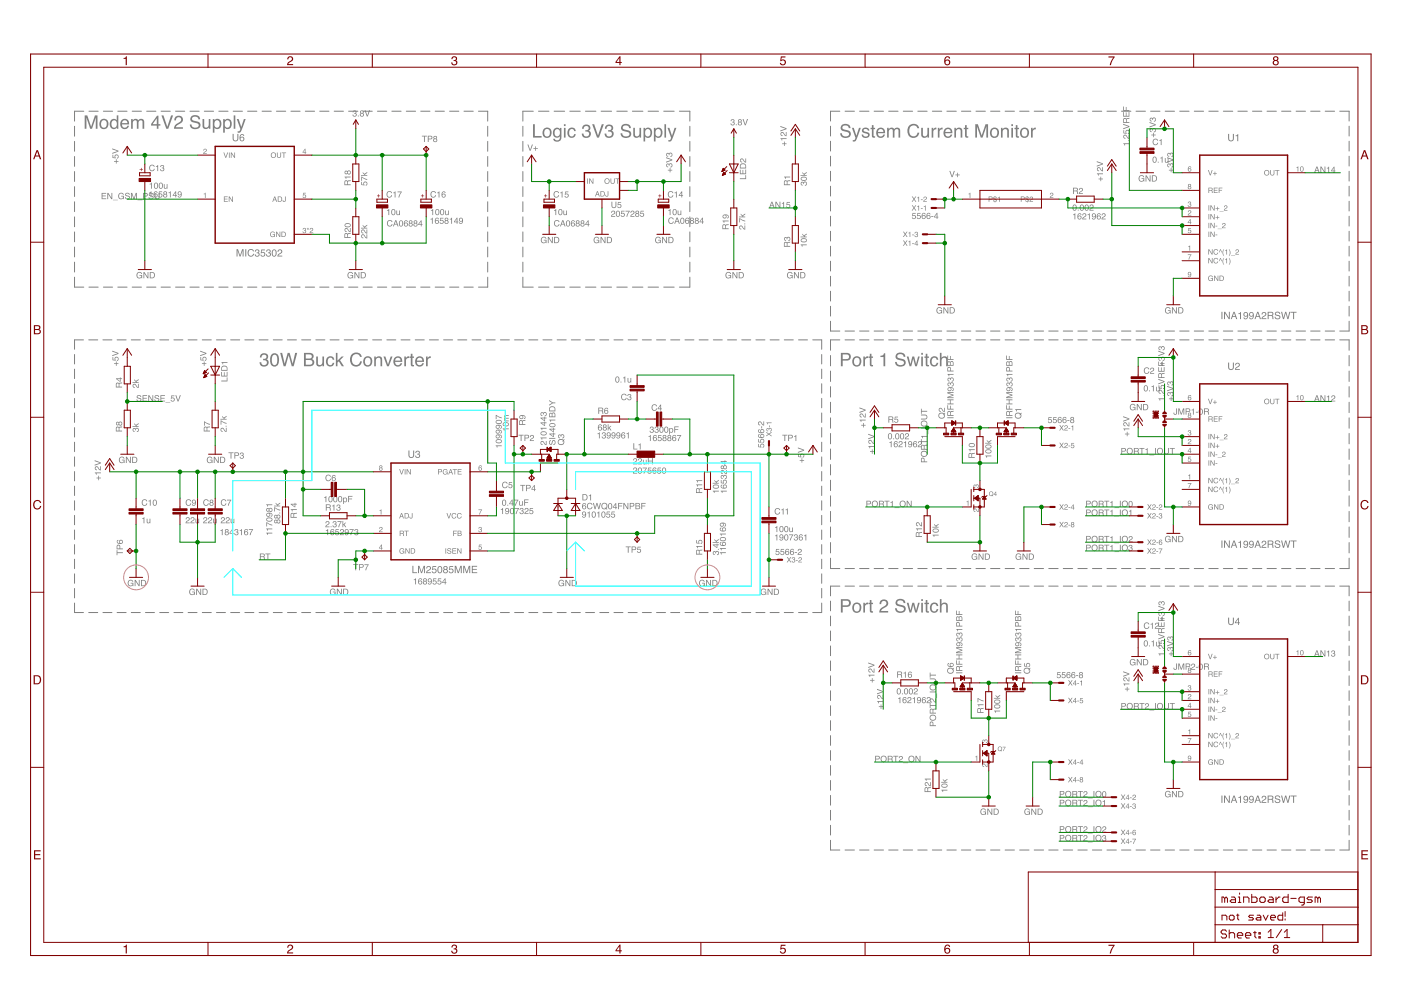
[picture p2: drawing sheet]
<svg xmlns="http://www.w3.org/2000/svg" width="420mm" height="297mm" viewBox="0 0 420 297" stroke-linecap="round" stroke-linejoin="round" font-family="sans-serif">
<g fill="none" stroke="#808080" stroke-width=".3">
<path d="M22.4 37.8v3M25.1 33.3h-2.7v3M26.7 33.3h2.7M31 33.3h2.8M35.3 33.3h2.8M39.6 33.3h2.8M44 33.3h2.8M48.3 33.3h2.8M52.6 33.3h2.8M57 33.3h2.7M61.3 33.3h2.8M65.6 33.3h2.8"/>
<path d="M69.9 33.3h2.8M74.3 33.3h2.7M78.6 33.3h2.8M82.9 33.3h2.8M87.2 33.3h2.8M91.6 33.3h2.7M95.9 33.3h2.8M100.2 33.3h2.8M104.5 33.3h2.8M108.9 33.3h2.7M113.2 33.3h2.8M117.5 33.3h2.8"/>
<path d="M121.9 33.3h2.7M126.2 33.3h2.7M130.5 33.3h2.8M134.8 33.3h2.8M139.1 33.3h2.8M143.5 33.3h2.8v3M146.3 37.8v3M156.8 37.8v3M159.9 33.3h-3.1v3M161.5 33.3h3.1M166.2 33.3h3.1M170.9 33.3h3.1"/>
<path d="M175.6 33.3h3.1M180.3 33.3h3.1M185 33.3h3.1M189.7 33.3h3.1M194.4 33.3h3.1M199.1 33.3h3.1M203.8 33.3h3.1v3M206.9 37.8v3M249.1 37.8v3M251.9 33.3h-2.8v3M253.4 33.3h2.8M257.8 33.3h2.8"/>
<path d="M262.1 33.3h2.9M266.5 33.3h2.8M270.9 33.3h2.8M275.3 33.3h2.7M279.6 33.3h2.8M284 33.3h2.8M288.3 33.3h2.8M292.7 33.3h2.8M297.1 33.3h2.8M301.4 33.3h2.8M305.8 33.3h2.8M310.2 33.3h2.8"/>
<path d="M314.5 33.3h2.8M318.9 33.3h2.8M323.3 33.3h2.8M327.6 33.3h2.8M332 33.3h2.8M336.3 33.3h2.9M340.7 33.3h2.8M345.1 33.3h2.8M349.4 33.3h2.8M353.8 33.3h2.8M358.2 33.3h2.8M362.5 33.3h2.8"/>
<path d="M366.9 33.3h2.8M371.2 33.3h2.9M375.6 33.3h2.8M380 33.3h2.8M384.3 33.3h2.8M388.7 33.3h2.8M393.1 33.3h2.8M397.4 33.3h2.8M401.8 33.3h2.8v3M404.6 37.8v3M22.4 42.4v2.9M22.4 46.9v3"/>
<path d="M22.4 51.4v3M22.4 55.9v3M146.3 42.4v2.9M146.3 46.9v3M146.3 51.4v3M146.3 55.9v3M156.8 42.4v2.9M156.8 46.9v3M156.8 51.4v3M156.8 55.9v3M206.9 42.4v2.9M206.9 46.9v3"/>
<path d="M206.9 51.4v3M206.9 55.9v3M249.1 42.3v3M249.1 46.8v3M249.1 51.3v3M249.1 55.8v3M404.6 42.3v3M404.6 46.8v3M404.6 51.3v3M404.6 55.8v3M22.4 60.5v2.9M22.4 65v3"/>
<path d="M22.4 69.5v3M22.4 74v3M22.4 78.6v2.9M146.3 60.5v2.9M146.3 65v3M146.3 69.5v3M146.3 74v3M146.3 78.6v2.9M156.8 60.5v2.9M156.8 65v3M156.8 69.5v3M156.8 74v3"/>
<path d="M156.8 78.6v2.9M206.9 60.5v2.9M206.9 65v3M206.9 69.5v3M206.9 74v3M206.9 78.6v2.9M249.1 60.3v2.9M249.1 64.8v3M249.1 69.3v2.9M249.1 73.8v3M249.1 78.3v2.9M404.6 60.3v2.9"/>
<path d="M404.6 64.8v3M404.6 69.3v2.9M404.6 73.8v3M404.6 78.3v2.9M22.4 83.1v3h2.7M26.7 86.1h2.7M31 86.1h2.8M35.3 86.1h2.8M39.6 86.1h2.8M44 86.1h2.8M48.3 86.1h2.8M52.6 86.1h2.8"/>
<path d="M57 86.1h2.7M61.3 86.1h2.8M65.6 86.1h2.8M69.9 86.1h2.8M74.3 86.1h2.7M78.6 86.1h2.8M82.9 86.1h2.8M87.2 86.1h2.8M91.6 86.1h2.7M95.9 86.1h2.8M100.2 86.1h2.8M104.5 86.1h2.8"/>
<path d="M108.9 86.1h2.7M113.2 86.1h2.8M117.5 86.1h2.8M121.9 86.1h2.7M126.2 86.1h2.7M130.5 86.1h2.8M134.8 86.1h2.8M139.1 86.1h2.8M146.3 83.1v3h-2.8M156.8 83.1v3h3.1M161.5 86.1h3.1M166.2 86.1h3.1"/>
<path d="M170.9 86.1h3.1M175.6 86.1h3.1M180.3 86.1h3.1M185 86.1h3.1M189.7 86.1h3.1M194.4 86.1h3.1M199.1 86.1h3.1M206.9 83.1v3h-3.1M249.1 82.8v2.9M249.1 87.3v2.9M249.1 91.8v2.9M249.1 96.3v2.9h2.8"/>
<path d="M253.4 99.2h2.8M257.8 99.2h2.8M262.1 99.2h2.9M266.5 99.2h2.8M270.9 99.2h2.8M275.3 99.2h2.7M279.6 99.2h2.8M284 99.2h2.8M288.3 99.2h2.8M292.7 99.2h2.8M297.1 99.2h2.8M301.4 99.2h2.8"/>
<path d="M305.8 99.2h2.8M310.2 99.2h2.8M314.5 99.2h2.8M318.9 99.2h2.8M323.3 99.2h2.8M327.6 99.2h2.8M332 99.2h2.8M336.3 99.2h2.9M340.7 99.2h2.8M345.1 99.2h2.8M349.4 99.2h2.8M353.8 99.2h2.8"/>
<path d="M358.2 99.2h2.8M362.5 99.2h2.8M366.9 99.2h2.8M371.2 99.2h2.9M375.6 99.2h2.8M380 99.2h2.8M384.3 99.2h2.8M388.7 99.2h2.8M393.1 99.2h2.8M397.4 99.2h2.8M404.6 82.8v2.9M404.6 87.3v2.9"/>
<path d="M404.6 91.8v2.9M404.6 96.3v2.9h-2.8M22.4 106.3v2.8M22.4 110.6v2.9M22.4 115v2.9M22.4 119.4v2.8M25 101.9h-2.6v2.8M26.6 101.9h2.7M30.9 101.9h2.7M35.1 101.9h2.7M39.4 101.9h2.7M43.6 101.9h2.7"/>
<path d="M47.9 101.9h2.7M52.2 101.9h2.6M56.4 101.9h2.7M60.7 101.9h2.7M64.9 101.9h2.7M69.2 101.9h2.7M73.4 101.9h2.7M77.7 101.9h2.7M82 101.9h2.6M86.2 101.9h2.7M90.5 101.9h2.7M94.7 101.9h2.7"/>
<path d="M99 101.9h2.7M103.2 101.9h2.7M107.5 101.9h2.7M111.8 101.9h2.6M116 101.9h2.7M120.3 101.9h2.7M124.5 101.9h2.7M128.8 101.9h2.7M133 101.9h2.7M137.3 101.9h2.7M141.6 101.9h2.7M145.8 101.9h2.7"/>
<path d="M150.1 101.9h2.7M154.3 101.9h2.7M158.6 101.9h2.7M162.8 101.9h2.7M167.1 101.9h2.7M171.3 101.9h2.8M175.6 101.9h2.7M179.9 101.9h2.7M184.1 101.9h2.7M188.4 101.9h2.7M192.6 101.9h2.7M196.9 101.9h2.7"/>
<path d="M201.1 101.9h2.8M205.4 101.9h2.7M209.7 101.9h2.7M213.9 101.9h2.7M218.2 101.9h2.7M222.4 101.9h2.7M226.7 101.9h2.7M230.9 101.9h2.8M235.2 101.9h2.7M239.5 101.9h2.7M243.7 101.9h2.7v2.8M246.4 106.3v2.8"/>
<path d="M246.4 110.6v2.9M246.4 115v2.9M246.4 119.4v2.8M249.1 106.6v3.1M249.1 111.2v3.1M249.1 115.9v3.1M251.9 101.9h-2.8v3.1M253.4 101.9h2.8M257.8 101.9h2.8M262.1 101.9h2.9M266.5 101.9h2.8M270.9 101.9h2.8"/>
<path d="M275.3 101.9h2.7M279.6 101.9h2.8M284 101.9h2.8M288.3 101.9h2.8M292.7 101.9h2.8M297.1 101.9h2.8M301.4 101.9h2.8M305.8 101.9h2.8M310.2 101.9h2.8M314.5 101.9h2.8M318.9 101.9h2.8M323.3 101.9h2.8"/>
<path d="M327.6 101.9h2.8M332 101.9h2.8M336.3 101.9h2.9M340.7 101.9h2.8M345.1 101.9h2.8M349.4 101.9h2.8M353.8 101.9h2.8M358.2 101.9h2.8M362.5 101.9h2.8M366.9 101.9h2.8M371.2 101.9h2.9M375.6 101.9h2.8"/>
<path d="M380 101.9h2.8M384.3 101.9h2.8M388.7 101.9h2.8M393.1 101.9h2.8M397.4 101.9h2.8M401.8 101.9h2.8v3.1M404.6 106.6v3.1M404.6 111.2v3.1M404.6 115.9v3.1M22.4 123.8v2.8M22.4 128.2v2.8M22.4 132.5v2.9"/>
<path d="M22.4 136.9v2.9M246.4 123.8v2.8M246.4 128.2v2.8M246.4 132.5v2.9M246.4 136.9v2.9M249.1 120.6v3.1M249.1 125.2v3.2M249.1 129.9v3.1M249.1 134.6v3.1M249.1 139.3v3.1M404.6 120.6v3.1M404.6 125.2v3.2"/>
<path d="M404.6 129.9v3.1M404.6 134.6v3.1M404.6 139.3v3.1M22.4 141.3v2.8M22.4 145.7v2.8M22.4 150.1v2.8M22.4 154.5v2.8M22.4 158.9v2.8M246.4 141.3v2.8M246.4 145.7v2.8M246.4 150.1v2.8M246.4 154.5v2.8"/>
<path d="M246.4 158.9v2.8M249.1 143.9v3.1M249.1 148.6v3.1M249.1 153.3v3.1M249.1 157.9v3.2M404.6 143.9v3.1M404.6 148.6v3.1M404.6 153.3v3.1M404.6 157.9v3.2M22.4 163.2v2.9M22.4 167.6v2.9M22.4 172v2.8"/>
<path d="M22.4 176.4v2.8M246.4 163.2v2.9M246.4 167.6v2.9M246.4 172v2.8M246.4 176.4v2.8M249.1 162.6v3.1M249.1 167.3v3.1h2.8M251.9 175.7h-2.8v2.9M253.4 175.7h2.8M253.4 170.4h2.8M257.8 175.7h2.8M257.8 170.4h2.8"/>
<path d="M262.1 175.7h2.9M262.1 170.4h2.9M266.5 175.7h2.8M266.5 170.4h2.8M270.9 175.7h2.8M270.9 170.4h2.8M275.3 175.7h2.7M275.3 170.4h2.7M279.6 175.7h2.8M279.6 170.4h2.8M284 175.7h2.8M284 170.4h2.8"/>
<path d="M288.3 175.7h2.8M288.3 170.4h2.8M292.7 175.7h2.8M292.7 170.4h2.8M297.1 175.7h2.8M297.1 170.4h2.8M301.4 175.7h2.8M301.4 170.4h2.8M305.8 175.7h2.8M305.8 170.4h2.8M310.2 175.7h2.8M310.2 170.4h2.8"/>
<path d="M314.5 175.7h2.8M314.5 170.4h2.8M318.9 175.7h2.8M318.9 170.4h2.8M323.3 175.7h2.8M323.3 170.4h2.8M327.6 175.7h2.8M327.6 170.4h2.8M332 175.7h2.8M332 170.4h2.8M336.3 175.7h2.9M336.3 170.4h2.9"/>
<path d="M340.7 175.7h2.8M340.7 170.4h2.8M345.1 175.7h2.8M345.1 170.4h2.8M349.4 175.7h2.8M349.4 170.4h2.8M353.8 175.7h2.8M353.8 170.4h2.8M358.2 175.7h2.8M358.2 170.4h2.8M362.5 175.7h2.8M362.5 170.4h2.8"/>
<path d="M366.9 175.7h2.8M366.9 170.4h2.8M371.2 175.7h2.9M371.2 170.4h2.9M375.6 175.7h2.8M375.6 170.4h2.8M380 175.7h2.8M380 170.4h2.8M384.3 175.7h2.8M384.3 170.4h2.8M388.7 175.7h2.8M388.7 170.4h2.8"/>
<path d="M393.1 175.7h2.8M393.1 170.4h2.8M397.4 175.7h2.8M397.4 170.4h2.8M401.8 175.7h2.8v2.9M404.6 162.6v3.1M404.6 167.3v3.1h-2.8M22.4 180.8v2.8h2.6M26.6 183.6h2.7M30.9 183.6h2.7M35.1 183.6h2.7M39.4 183.6h2.7"/>
<path d="M43.6 183.6h2.7M47.9 183.6h2.7M52.2 183.6h2.6M56.4 183.6h2.7M60.7 183.6h2.7M64.9 183.6h2.7M69.2 183.6h2.7M73.4 183.6h2.7M77.7 183.6h2.7M82 183.6h2.6M86.2 183.6h2.7M90.5 183.6h2.7"/>
<path d="M94.7 183.6h2.7M99 183.6h2.7M103.2 183.6h2.7M107.5 183.6h2.7M111.8 183.6h2.6M116 183.6h2.7M120.3 183.6h2.7M124.5 183.6h2.7M128.8 183.6h2.7M133 183.6h2.7M137.3 183.6h2.7M141.6 183.6h2.7"/>
<path d="M145.8 183.6h2.7M150.1 183.6h2.7M154.3 183.6h2.7M158.6 183.6h2.7M162.8 183.6h2.7M167.1 183.6h2.7M171.3 183.6h2.8M175.6 183.6h2.7M179.9 183.6h2.7M184.1 183.6h2.7M188.4 183.6h2.7M192.6 183.6h2.7"/>
<path d="M196.9 183.6h2.7M201.1 183.6h2.8M205.4 183.6h2.7M209.7 183.6h2.7M213.9 183.6h2.7M218.2 183.6h2.7M222.4 183.6h2.7M226.7 183.6h2.7M230.9 183.6h2.8M235.2 183.6h2.7M239.5 183.6h2.7M246.4 180.8v2.8h-2.7"/>
<path d="M249.1 180.2v2.9M249.1 184.7v2.9M249.1 189.1v2.9M249.1 193.6v2.9M249.1 198.1v2.9M404.6 180.2v2.9M404.6 184.7v2.9M404.6 189.1v2.9M404.6 193.6v2.9M404.6 198.1v2.9M249.1 202.6v2.9M249.1 207.1v2.9"/>
<path d="M249.1 211.5v3M249.1 216v2.9M404.6 202.6v2.9M404.6 207.1v2.9M404.6 211.5v3M404.6 216v2.9M249.1 220.5v2.9M249.1 225v2.9M249.1 229.4v3M249.1 233.9v3M249.1 238.4v2.9M404.6 220.5v2.9"/>
<path d="M404.6 225v2.9M404.6 229.4v3M404.6 233.9v3M404.6 238.4v2.9M249.1 242.9v2.9M249.1 247.4v2.9M249.1 251.9v2.9h2.8M253.4 254.8h2.8M257.8 254.8h2.8M262.1 254.8h2.9M266.5 254.8h2.8M270.9 254.8h2.8"/>
<path d="M275.3 254.8h2.7M279.6 254.8h2.8M284 254.8h2.8M288.3 254.8h2.8M292.7 254.8h2.8M297.1 254.8h2.8M301.4 254.8h2.8M305.8 254.8h2.8M310.2 254.8h2.8M314.5 254.8h2.8M318.9 254.8h2.8M323.3 254.8h2.8"/>
<path d="M327.6 254.8h2.8M332 254.8h2.8M336.3 254.8h2.9M340.7 254.8h2.8M345.1 254.8h2.8M349.4 254.8h2.8M353.8 254.8h2.8M358.2 254.8h2.8M362.5 254.8h2.8M366.9 254.8h2.8M371.2 254.8h2.9M375.6 254.8h2.8"/>
<path d="M380 254.8h2.8M384.3 254.8h2.8M388.7 254.8h2.8M393.1 254.8h2.8M397.4 254.8h2.8M404.6 242.9v2.9M404.6 247.4v2.9M404.6 251.9v2.9h-2.8"/>
</g>
<g fill="#808080">
<path d="M123.7 169.6h.3v1.9h1.1v.3h-1.4zM125.4 169.6h.4l.6 1.8 .6-1.8h.5v2.2h-.3v-1.9l-.6 1.9h-.3l-.7-1.9 .1 1.9h-.3zM128.1 169.8a.73 .73 0 0 1 1.1 .3 .73 .73 0 0 1-.7 1l-.4 .4h1.1v.3h-1.4a1.79 1.79 0 0 1 1.1-1.4 .43 .43 0 0 0-.4-.5 .43 .43 0 0 0-.4 .5h-.3zM129.7 169.7h1.1v.3h-.9l-.1 .5a.73 .73 0 0 1 1.1 .4 .73 .73 0 0 1-.5 1 .73 .73 0 0 1-.9-.7h.3a.47 .47 0 0 0 .6 .3 .47 .47 0 0 0 .1-.8 .47 .47 0 0 0-.7 .2l-.2-.1zM131.4 169.9a.91 .91 0 0 1 1.2 .2 .91 .91 0 0 1 0 1.1 .75 .75 0 0 1-1 .6 .75 .75 0 0 1-.4-1zM131.7 170l-.2 .3a.83 .83 0 0 0 .6 1.3l.2-.3a.87 .87 0 0 0-.5-1.4zM133.2 170.2a.36 .36 0 0 0 .7 0 .36 .36 0 0 0-.7 0zM133.2 171.2a.44 .44 0 0 0 .8 0 .44 .44 0 0 0-.8 0zM133.1 169.8a.6 .6 0 0 1 .9-.1 .6 .6 0 0 1 0 .9 .66 .66 0 0 1 .1 1 .66 .66 0 0 1-1 0 .66 .66 0 0 1 .1-.9l-.3-.5zM134.8 169.7h1.1v.3h-.9l-.1 .5a.73 .73 0 0 1 1.1 .4 .73 .73 0 0 1-.5 1 .73 .73 0 0 1-.9-.7h.2a.47 .47 0 0 0 .7 .3 .47 .47 0 0 0 .1-.8 .47 .47 0 0 0-.7 .2l-.3-.1zM136.4 169.6h.4l.6 1.8 .7-1.8h.4v2.2h-.3v-1.9l-.6 1.9h-.3l-.6-1.9v1.9h-.3zM138.9 169.6h.4l.7 1.8 .6-1.8h.4v2.2h-.3v-1.9l-.6 1.9h-.3l-.6-1.9v1.9h-.3zM141.5 169.6h1.6v.3h-1.3v.6h1.2v.3h-1.2v.7h1.3v.3h-1.6z" fill-rule="evenodd"/>
<path d="M124.1 173.7l.7-.4v1.9h-.3v-1.3h-.4zM125.6 173.5l.6-.1 .4 .3-.2 .1a.43 .43 0 0 0-.6-.2 .43 .43 0 0 0-.2 .6 .61 .61 0 0 1 1 .2 .61 .61 0 0 1-.5 .9 .61 .61 0 0 1-.7-.7zM125.7 174.6a.39 .39 0 0 0 .7 0 .39 .39 0 0 0-.7 0zM127.1 173.8a.31 .31 0 0 0 .6 0 .31 .31 0 0 0-.6 0zM127.1 174.7a.37 .37 0 0 0 .7 0 .37 .37 0 0 0-.7 0zM127 173.5a.52 .52 0 0 1 .8-.1 .52 .52 0 0 1 0 .8 .56 .56 0 0 1 .1 .8 .56 .56 0 0 1-.9 0 .56 .56 0 0 1 .1-.8l-.2-.4zM128.4 173.5a.81 .81 0 0 1 1.1 .2 .81 .81 0 0 1-.1 1.1 .56 .56 0 0 1-.6 .4 .56 .56 0 0 1-.5-.5h.2a.36 .36 0 0 0 .5 .3 .36 .36 0 0 0 .2-.4l.1-.3a.59 .59 0 0 1-.9 .1 .59 .59 0 0 1 0-.9zM128.5 173.9a.4 .4 0 0 0 .8 0 .4 .4 0 0 0-.8 0zM129.9 173.4h1v.2h-.8l-.1 .5a.63 .63 0 0 1 .9 .3 .63 .63 0 0 1-.4 .8 .63 .63 0 0 1-.8-.5h.3a.4 .4 0 0 0 .6 .2 .4 .4 0 0 0 0-.6 .4 .4 0 0 0-.6 .1h-.2zM131.4 173.4h.9v.2h-.8v.5a.63 .63 0 0 1 .9 .3 .63 .63 0 0 1-.5 .8 .63 .63 0 0 1-.7-.5h.2a.4 .4 0 0 0 .6 .2 .4 .4 0 0 0 0-.6 .4 .4 0 0 0-.6 .1h-.2zM133.4 173.7l-.6 .8h.6zM133.4 173.3h.2v1.2h.3v.2h-.3v.5h-.2v-.5h-.8z" fill-rule="evenodd"/>
<path d="M190.1 137.5a.63 .63 0 0 1 1 .3 .63 .63 0 0 1-.7 .8l-.3 .4h1v.2h-1.3l.3-.7a.59 .59 0 0 0 .6-.3 .59 .59 0 0 0-.1-.6l-.7 .4zM191.5 137.5a.63 .63 0 0 1 1 .3 .63 .63 0 0 1-.6 .8l-.4 .4h1v.2h-1.2l.3-.7a.59 .59 0 0 0 .5-.3 .59 .59 0 0 0 0-.6l-.8 .4zM192.8 137.8h.2l.1 1 .2 .2 .3-.2 .1-1h.2v1.4l-.2-.2a.47 .47 0 0 1-.5 .2 .47 .47 0 0 1-.4-.5zM194.3 137.3h.3v.8h.9v-.8h.3v1.9h-.3v-.9h-.9v.9h-.3z" fill-rule="evenodd"/>
<path d="M190.1 140.2a.63 .63 0 0 1 1 .3 .63 .63 0 0 1-.7 .9l-.3 .3h1v.2h-1.3l.3-.6a.59 .59 0 0 0 .6-.3 .59 .59 0 0 0-.1-.6l-.7 .4zM191.5 140.3a.88 .88 0 0 1 1.1 .5 .88 .88 0 0 1-.5 1.2 .95 .95 0 0 1-.9-.7 .95 .95 0 0 1 .3-1zM191.7 140.4l-.1 .3a.58 .58 0 0 0-.1 .7 .58 .58 0 0 0 .7 .2 .99 .99 0 0 0-.3-1.3zM192.7 140.2h1.3l-.7 1.7h-.3l.1-.5 .6-1h-1zM194.4 140.2h.9v.2h-.7l-.1 .5a.63 .63 0 0 1 .9 .3 .63 .63 0 0 1-.4 .8 .63 .63 0 0 1-.8-.5h.2a.4 .4 0 0 0 .6 .2 .4 .4 0 0 0 .1-.6 .4 .4 0 0 0-.7 0h-.2zM195.9 140.3l.6-.2 .3 .3-.2 .2a.43 .43 0 0 0-.6-.2 .43 .43 0 0 0-.1 .6 .61 .61 0 0 1 .9 .2 .61 .61 0 0 1-.4 .9 .61 .61 0 0 1-.7-.7zM195.9 141.4a.4 .4 0 0 0 .8 0 .4 .4 0 0 0-.8 0zM197.3 140.2h.9v.2h-.8v.5a.63 .63 0 0 1 .9 .3 .63 .63 0 0 1-.4 .8 .63 .63 0 0 1-.8-.5h.2a.4 .4 0 0 0 .6 .2 .4 .4 0 0 0 .1-.6 .4 .4 0 0 0-.7 0h-.2zM198.7 140.3a.88 .88 0 0 1 1.2 .5 .88 .88 0 0 1-.5 1.2 .95 .95 0 0 1-.9-.7 .95 .95 0 0 1 .2-1zM199 140.4l-.2 .3a.58 .58 0 0 0-.1 .7 .58 .58 0 0 0 .7 .2 .99 .99 0 0 0-.2-1.3z" fill-rule="evenodd"/>
<path d="M164.9 132l.3-.1v.3a.39 .39 0 0 0-.4 .5 .39 .39 0 0 0 .6 .1 .68 .68 0 0 1 .8-.9 .68 .68 0 0 1 .3 1.1l-.4 .4h-.2v-.3a.46 .46 0 0 0 .5-.5 .46 .46 0 0 0-.6-.4 .84 .84 0 0 1-.9 1 .81 .81 0 0 1 0-1.2zM164.7 131.3h1.8v.2h-1.8zM165.1 130.2l.8 .6v-.6zM164.7 130h1.2v-.3h.2v.3h.4v.2h-.4v.8h-.2zM165.1 128.7l.8 .6v-.6zM164.7 128.5h1.2v-.3h.2v.3h.4v.2h-.4v.8h-.2zM164.9 127.1a.91 .91 0 0 1 1.1-.3 .91 .91 0 0 1 .5 1 1.01 1.01 0 0 1-1.1 .3 1.01 1.01 0 0 1-.6-.9zM165 127.3a.79 .79 0 0 0 .6 .5 .79 .79 0 0 0 .8-.2 .83 .83 0 0 0-1.4-.3zM164.7 125.8h1.8v.2h-1.2v.5h-.2zM165 124l-.1 .8h.6l-.1-.7zM165.8 123.9l-.1 .9h.6v-.7zM164.9 123.8l.4-.1 .2 .3a.53 .53 0 0 1 .7-.4 .53 .53 0 0 1 .3 .7v.8h-1.8zM165.1 122.2l-.2 .9h1.4l-.2-.9zM165 122a1.01 1.01 0 0 1 1.5 .6v.7h-1.8v-1zM164.7 119.9l1.1 .7h.7v.3h-.7l-1.1 .7v-.3l.9-.5-.9-.6z" fill-rule="evenodd"/>
<path d="M162.3 132.3a1.06 1.06 0 0 1 1.3 .8l.1-.9h.2v1.2l-.6-.3a.59 .59 0 0 0-.3-.5 .59 .59 0 0 0-.7 0l.4 .8a.63 .63 0 0 1-.6-.4 .63 .63 0 0 1 .2-.7zM162.1 131.1h1.8v.3h-1.3v.4h-.2zM162.2 129.5a.91 .91 0 0 1 1.1-.2 .91 .91 0 0 1 .5 1 1.01 1.01 0 0 1-1 .2 1.01 1.01 0 0 1-.7-.8zM162.3 129.7a.79 .79 0 0 0 .6 .6 .79 .79 0 0 0 .8-.3 .83 .83 0 0 0-1.4-.3zM162.1 128.2h1.8v.3h-1.3v.4h-.2zM162.4 126.9l.9 .5v-.5zM162.1 126.6h1.2v-.2h.2v.2h.4v.3h-.4v.8h-.3zM162.4 125.4l.9 .6v-.6zM162.1 125.2h1.2v-.3h.2v.3h.4v.2h-.4v.8h-.3zM162.2 123.7l.4-.1 .3 .2a.6 .6 0 0 1 1.1 .1 .6 .6 0 0 1-.6 .9v-.3a.37 .37 0 0 0 .3-.5 .37 .37 0 0 0-.6 0v.3l-.2-.1a.3 .3 0 0 0-.3-.4 .3 .3 0 0 0-.3 .3l.4 .6a.61 .61 0 0 1-.6-.3 .61 .61 0 0 1 .1-.7z" fill-rule="evenodd"/>
<path d="M174.7 153.5a.81 .81 0 0 1 1 .2 .81 .81 0 0 1 0 1 .56 .56 0 0 1-.6 .5 .56 .56 0 0 1-.5-.5h.2a.36 .36 0 0 0 .4 .3 .36 .36 0 0 0 .3-.5l.1-.2a.59 .59 0 0 1-.9 .1 .59 .59 0 0 1 0-.9zM174.8 153.9a.4 .4 0 0 0 .8 0 .4 .4 0 0 0-.8 0zM176.2 153.7l.6-.4v1.8h-.2v-1.3h-.4zM177.6 153.5a.88 .88 0 0 1 1.2 .5 .88 .88 0 0 1-.5 1.1 .95 .95 0 0 1-.9-.6 .95 .95 0 0 1 .2-1zM177.9 153.6l-.2 .2a.58 .58 0 0 0-.1 .8 .58 .58 0 0 0 .7 .2 .99 .99 0 0 0-.2-1.3zM179.1 153.7l.6-.4v1.8h-.2v-1.3h-.4zM180.5 153.5a.88 .88 0 0 1 1.2 .5 .88 .88 0 0 1-.5 1.1 .95 .95 0 0 1-.9-.6 .95 .95 0 0 1 .2-1zM180.8 153.6l-.2 .2a.58 .58 0 0 0-.1 .8 .58 .58 0 0 0 .7 .2 .99 .99 0 0 0-.2-1.3zM182 153.3h.9v.3h-.7l-.1 .5a.63 .63 0 0 1 .9 .3 .63 .63 0 0 1-.4 .8 .63 .63 0 0 1-.8-.5h.2a.4 .4 0 0 0 .6 .2 .4 .4 0 0 0 .1-.7 .4 .4 0 0 0-.7 .1h-.2zM183.4 153.3h1v.3h-.8l-.1 .5a.63 .63 0 0 1 .9 .3 .63 .63 0 0 1-.4 .8 .63 .63 0 0 1-.8-.5h.3a.4 .4 0 0 0 .6 .2 .4 .4 0 0 0 0-.7 .4 .4 0 0 0-.6 .1h-.2z" fill-rule="evenodd"/>
<path d="M174.8 151l.6-.2 .3 .3-.2 .2a.43 .43 0 0 0-.6-.3 .43 .43 0 0 0-.1 .7 .61 .61 0 0 1 .9 .2 .61 .61 0 0 1-.4 .8 .61 .61 0 0 1-.7-.6zM174.8 152.1a.4 .4 0 0 0 .8 0 .4 .4 0 0 0-.8 0zM176.2 151a.81 .81 0 0 1 .9-.3 .81 .81 0 0 1 .6 .6h-.3a.63 .63 0 0 0-.9-.1 .63 .63 0 0 0 0 .9 .63 .63 0 0 0 .9 0l.3-.2a.9 .9 0 0 1-1.3 .7 .9 .9 0 0 1-.3-1.4zM177.8 150.8h.3l.4 1.5 .4-1.5h.3l.4 1.5 .3-1.5h.3l-.5 1.8h-.2l-.5-1.5-.4 1.5h-.3zM180.7 150.9a.98 .98 0 0 1 1.3 .2 .98 .98 0 0 1-.1 1.3l.3 .2-.2 .2-.3-.2a.99 .99 0 0 1-1.3-.4 .99 .99 0 0 1 .3-1.3zM180.8 151.1a.75 .75 0 0 0-.2 1 .75 .75 0 0 0 .9 .3l-.2-.2a.62 .62 0 0 0 .6-.4 .62 .62 0 0 0-.2-.7l-.4-.2zM182.6 151a.88 .88 0 0 1 1.1 .5 .88 .88 0 0 1-.5 1.1 .95 .95 0 0 1-.9-.6 .95 .95 0 0 1 .3-1zM182.8 151.1l-.2 .2a.58 .58 0 0 0-.1 .8 .58 .58 0 0 0 .8 .2 .99 .99 0 0 0-.3-1.3zM184.6 151.2l-.6 .8h.6zM184.6 150.8h.2v1.2h.3v.2h-.3v.4h-.2v-.4h-.8zM185.4 150.8h1.3v.2h-1.1v.6h1v.2h-1v.8h-.2zM187 150.8h.3l.9 1.5v-1.5h.2v1.8h-.2l-1-1.5v1.5h-.2zM188.9 150.8h.8a.54 .54 0 0 1 .6 .5 .54 .54 0 0 1-.6 .5h-.6v.8h-.2zM189.1 151v.6h.5a.33 .33 0 0 0 .4-.3 .33 .33 0 0 0-.4-.3zM190.8 151v.5h.5a.3 .3 0 0 0 .4-.3 .3 .3 0 0 0-.4-.2zM190.8 151.7v.7l.9-.1-.1-.5zM190.6 150.8h.8a.46 .46 0 0 1 .5 .3 .46 .46 0 0 1-.2 .5 .53 .53 0 0 1 .3 .7 .53 .53 0 0 1-.6 .3h-.8zM192.3 150.8h1.3v.2h-1v.6h.9v.2h-.9v.8h-.3z" fill-rule="evenodd"/>
<path d="M150.8 128.4h1.8v.3h-1.3v.4h-.2zM150.9 126.8a.91 .91 0 0 1 1.1-.3 .91 .91 0 0 1 .5 1.1 1.01 1.01 0 0 1-1 .2 1.01 1.01 0 0 1-.7-.8zM151 127a.79 .79 0 0 0 .6 .6 .79 .79 0 0 0 .8-.3 .83 .83 0 0 0-1.4-.3zM151.3 124.6l1.3-.2v.3h-1.1l-.1 .2 .2 .3h1v.3h-1l-.2 .2 .2 .3h1v.3h-1.4l.2-.2-.2-.5 .2-.3z" fill-rule="evenodd"/>
<path d="M148.7 133.5h1.8v.2h-1.3v.5h-.2zM148.8 131.9a.91 .91 0 0 1 1.1-.3 .91 .91 0 0 1 .5 1 1.01 1.01 0 0 1-1 .3 1.01 1.01 0 0 1-.7-.8zM148.9 132.1a.79 .79 0 0 0 .6 .6 .79 .79 0 0 0 .8-.3 .83 .83 0 0 0-1.4-.3zM148.8 130.4a.98 .98 0 0 1 1.1-.2 .98 .98 0 0 1 .6 1l-.5 .2v-.2a.36 .36 0 0 0 .3-.4 .36 .36 0 0 0-.4-.3l-.3-.1a.6 .6 0 0 1 0 .9 .6 .6 0 0 1-.8 0 .6 .6 0 0 1 0-.9zM148.9 130.8a.39 .39 0 0 0 .7 0 .39 .39 0 0 0-.7 0zM148.8 129a.98 .98 0 0 1 1.1-.2 .98 .98 0 0 1 .6 .9l-.5 .3v-.3a.36 .36 0 0 0 .3-.4 .36 .36 0 0 0-.4-.3h-.3a.6 .6 0 0 1 0 .8 .6 .6 0 0 1-.8 0 .6 .6 0 0 1 0-.8zM148.9 129.4a.39 .39 0 0 0 .7 0 .39 .39 0 0 0-.7 0zM148.8 127.5a.98 .98 0 0 1 1.1-.2 .98 .98 0 0 1 .6 1l-.5 .2v-.2a.36 .36 0 0 0 .3-.4 .36 .36 0 0 0-.4-.3l-.3-.1a.6 .6 0 0 1 0 .9 .6 .6 0 0 1-.8 0 .6 .6 0 0 1 0-.9zM148.9 127.9a.39 .39 0 0 0 .7 0 .39 .39 0 0 0-.7 0zM148.8 126.1a.91 .91 0 0 1 1.1-.3 .91 .91 0 0 1 .5 1 1.01 1.01 0 0 1-1 .3 1.01 1.01 0 0 1-.7-.8zM148.9 126.3a.79 .79 0 0 0 .6 .6 .79 .79 0 0 0 .8-.3 .83 .83 0 0 0-1.4-.3zM148.7 124.4l1.8 .7v.3l-1.6-.8v1h-.2z" fill-rule="evenodd"/>
<path d="M97.8 156.3a.63 .63 0 0 1 1 .3 .63 .63 0 0 1-.6 .8l-.4 .4h1v.2h-1.2l.2-.6a.59 .59 0 0 0 .6-.3 .59 .59 0 0 0 0-.7l-.8 .5zM99.2 157.7h.2v.3h-.2zM100 156.3a.52 .52 0 0 1 .7 0 .52 .52 0 0 1 0 .8 .6 .6 0 0 1-.2 1 .6 .6 0 0 1-.8-.6h.3a.37 .37 0 0 0 .5 .4 .37 .37 0 0 0 0-.7h-.3l.1-.2a.3 .3 0 0 0 .4-.2 .3 .3 0 0 0-.3-.4l-.6 .4zM101.2 156.2h1.3l-.8 1.8h-.2l.1-.5 .6-1h-1zM102.7 156.2h.2v1l.6-.5h.3l-.5 .5 .5 .8h-.3l-.4-.7-.2 .7h-.2z" fill-rule="evenodd"/>
<path d="M97.7 158.9l.7-.3v1.8h-.2v-1.3h-.5zM99.2 158.8l.7-.2 .3 .3-.2 .2a.43 .43 0 0 0-.6-.3 .43 .43 0 0 0-.1 .7 .61 .61 0 0 1 .9 .2 .61 .61 0 0 1-.4 .8 .61 .61 0 0 1-.8-.6zM99.3 159.8a.4 .4 0 0 0 .8 0 .4 .4 0 0 0-.8 0zM100.7 158.6h.9v.2h-.8v.5a.63 .63 0 0 1 .9 .3 .63 .63 0 0 1-.5 .9 .63 .63 0 0 1-.7-.6h.2a.4 .4 0 0 0 .6 .2 .4 .4 0 0 0 0-.6 .4 .4 0 0 0-.6 .1h-.2zM102.2 158.7a.63 .63 0 0 1 1 .3 .63 .63 0 0 1-.7 .8l-.3 .4h1v.2h-1.3l.3-.6a.59 .59 0 0 0 .6-.3 .59 .59 0 0 0-.1-.7l-.7 .4zM103.5 158.8a.81 .81 0 0 1 1 .2 .81 .81 0 0 1 0 1 .56 .56 0 0 1-.6 .5 .56 .56 0 0 1-.5-.5h.2a.36 .36 0 0 0 .4 .3 .36 .36 0 0 0 .3-.5l.1-.2a.59 .59 0 0 1-.9 0 .59 .59 0 0 1 0-.8zM103.6 159.2a.4 .4 0 0 0 .8 0 .4 .4 0 0 0-.8 0zM104.8 158.6h1.3l-.8 1.8h-.2l.1-.5 .6-1.1h-1zM106.5 158.7a.52 .52 0 0 1 .7 0 .52 .52 0 0 1 0 .7 .6 .6 0 0 1-.1 1.1 .6 .6 0 0 1-.9-.7h.3a.37 .37 0 0 0 .5 .4 .37 .37 0 0 0 0-.6h-.3l.1-.2a.3 .3 0 0 0 .4-.3 .3 .3 0 0 0-.3-.3l-.6 .4z" fill-rule="evenodd"/>
<path d="M97.2 149l.7-.3v1.8h-.3v-1.3h-.4zM98.7 148.9a.88 .88 0 0 1 1.1 .5 .88 .88 0 0 1-.5 1.1 .95 .95 0 0 1-.9-.6 .95 .95 0 0 1 .3-1zM98.9 148.9l-.1 .3a.58 .58 0 0 0-.1 .8 .58 .58 0 0 0 .7 .2 .98 .98 0 0 0-.3-1.3zM100.1 148.9a.88 .88 0 0 1 1.2 .5 .88 .88 0 0 1-.5 1.1 .95 .95 0 0 1-.9-.6 .95 .95 0 0 1 .2-1zM100.4 148.9l-.2 .3a.58 .58 0 0 0-.1 .8 .58 .58 0 0 0 .7 .2 .98 .98 0 0 0-.2-1.3zM101.6 148.9a.88 .88 0 0 1 1.1 .5 .88 .88 0 0 1-.5 1.1 .95 .95 0 0 1-.9-.6 .95 .95 0 0 1 .3-1zM101.8 148.9l-.1 .3a.58 .58 0 0 0-.1 .8 .58 .58 0 0 0 .7 .2 .98 .98 0 0 0-.3-1.3zM103.2 149.4a.43 .43 0 0 0 0 .8 .43 .43 0 0 0 .7-.4l-.3-.5zM102.9 149.2l.2 .1a.63 .63 0 0 1 .9 .1 .63 .63 0 0 1 0 .9 .63 .63 0 0 1-.9 .1v.7h-.2zM104.4 148.6h1.3v.3h-1v.5h.9v.3h-.9v.8h-.3z" fill-rule="evenodd"/>
<path d="M150.8 149.9a.88 .88 0 0 1 1.1 .5 .88 .88 0 0 1-.5 1.2 .95 .95 0 0 1-.9-.6 .95 .95 0 0 1 .3-1.1zM151 150l-.2 .3a.58 .58 0 0 0-.1 .7 .58 .58 0 0 0 .8 .3 .98 .98 0 0 0-.3-1.3zM152.1 151.3h.3v.3h-.3zM153.5 150.1l-.6 .8h.6zM153.5 149.7h.2v1.2h.3v.2h-.3v.5h-.2v-.5h-.8zM154.2 149.8h1.3l-.8 1.8h-.3l.2-.6 .6-1h-1zM155.7 150.2h.2v1l.3 .2 .3-.2 .1-1h.2v1.4l-.2-.2a.47 .47 0 0 1-.6 .2 .47 .47 0 0 1-.3-.5zM157.2 149.7h1.3v.2h-1v.6h.9v.2h-.9v.9h-.3z" fill-rule="evenodd"/>
<path d="M150.2 152.6l.7-.3v1.8h-.3v-1.3h-.4zM151.6 152.4a.81 .81 0 0 1 1.1 .2 .81 .81 0 0 1-.1 1.1 .56 .56 0 0 1-.6 .4 .56 .56 0 0 1-.5-.5h.2a.36 .36 0 0 0 .5 .3 .36 .36 0 0 0 .2-.4l.1-.3a.59 .59 0 0 1-.9 .1 .59 .59 0 0 1 0-.9zM151.7 152.9a.4 .4 0 0 0 .8 0 .4 .4 0 0 0-.8 0zM153.1 152.4a.88 .88 0 0 1 1.2 .5 .88 .88 0 0 1-.5 1.2 .95 .95 0 0 1-.9-.6 .95 .95 0 0 1 .2-1.1zM153.4 152.5l-.2 .3a.58 .58 0 0 0-.1 .7 .58 .58 0 0 0 .7 .3 .98 .98 0 0 0-.2-1.3zM154.4 152.3h1.2l-.7 1.8h-.3l.2-.5 .6-1.1h-1zM156 152.4a.52 .52 0 0 1 .8-.1 .52 .52 0 0 1 0 .8 .6 .6 0 0 1-.2 1 .6 .6 0 0 1-.8-.6h.2a.37 .37 0 0 0 .6 .4 .37 .37 0 0 0 0-.7h-.3l.1-.2a.3 .3 0 0 0 .4-.2 .3 .3 0 0 0-.4-.3l-.6 .3zM157.5 152.4a.63 .63 0 0 1 1 .3 .63 .63 0 0 1-.6 .8l-.4 .4h1v.2h-1.2l.2-.7a.59 .59 0 0 0 .6-.3 .59 .59 0 0 0 0-.6l-.8 .4zM158.9 152.3h1v.2h-.8l-.1 .5a.63 .63 0 0 1 .9 .3 .63 .63 0 0 1-.4 .9 .63 .63 0 0 1-.8-.6h.3a.4 .4 0 0 0 .5 .2 .4 .4 0 0 0 .1-.6 .4 .4 0 0 0-.6 .1h-.2z" fill-rule="evenodd"/>
<path d="M82.4 156.3a.31 .31 0 0 0 .6 0 .31 .31 0 0 0-.6 0zM83.2 156.3a.37 .37 0 0 0 .7 0 .37 .37 0 0 0-.7 0zM82.3 155.9l.4-.2 .4 .3a.56 .56 0 0 1 .8-.1 .56 .56 0 0 1 0 .8 .56 .56 0 0 1-.8-.1 .52 .52 0 0 1-.8 .1 .52 .52 0 0 1 0-.8zM82.4 154.9a.31 .31 0 0 0 .6 0 .31 .31 0 0 0-.6 0zM83.2 154.9a.37 .37 0 0 0 .7 0 .37 .37 0 0 0-.7 0zM82.3 154.4l.4-.1 .4 .2a.56 .56 0 0 1 .8-.1 .56 .56 0 0 1 0 .9 .56 .56 0 0 1-.8-.1 .52 .52 0 0 1-.8 0 .52 .52 0 0 1 0-.8zM83.8 153.6h.2v.3h-.2zM82.2 152l1.8 .8v.2l-1.5-.7v1h-.3zM82.7 150.7l.5 .5 .8-.5v.2l-.7 .5 .7 .2v.2h-1.8v-.2h1l-.5-.6z" fill-rule="evenodd"/>
<path d="M79.8 159.7h1.9v.2h-1.3v.4h-.2zM79.8 158.4h1.9v.3h-1.3v.4h-.2zM79.9 156.5l1.8 .8v.2l-1.6-.7v1h-.2zM80 155.4a.91 .91 0 0 1 1.1-.3 .91 .91 0 0 1 .5 1 1.01 1.01 0 0 1-1.1 .2 1.01 1.01 0 0 1-.6-.8zM80.1 155.5a.79 .79 0 0 0 .6 .6 .79 .79 0 0 0 .8-.2 .83 .83 0 0 0-1.4-.4zM80 153.9a.98 .98 0 0 1 1.1-.2 .98 .98 0 0 1 .5 .9l-.4 .3v-.3a.36 .36 0 0 0 .3-.4 .36 .36 0 0 0-.4-.3h-.3a.6 .6 0 0 1 0 .9 .6 .6 0 0 1-.8-.1 .6 .6 0 0 1 0-.8zM80.1 154.3a.39 .39 0 0 0 .7 0 .39 .39 0 0 0-.7 0zM80 152.8a.31 .31 0 0 0 .6 0 .31 .31 0 0 0-.6 0zM80.8 152.8a.37 .37 0 0 0 .7 0 .37 .37 0 0 0-.7 0zM80 152.4l.3-.1 .4 .2a.56 .56 0 0 1 .8-.1 .56 .56 0 0 1 0 .8 .56 .56 0 0 1-.8-.1 .52 .52 0 0 1-.8 .1 .52 .52 0 0 1 .1-.8zM79.8 151.2h1.9v.2h-1.3v.4h-.2z" fill-rule="evenodd"/>
<path d="M66.4 155.1a.63 .63 0 0 1 1 .3 .63 .63 0 0 1-.6 .8l-.4 .4h1v.2h-1.2l.3-.6a.59 .59 0 0 0 .6-.3 .59 .59 0 0 0-.1-.7l-.8 .5zM67.9 155.1a.63 .63 0 0 1 1 .3 .63 .63 0 0 1-.6 .8l-.4 .4h1v.2h-1.3l.3-.6a.59 .59 0 0 0 .6-.3 .59 .59 0 0 0-.1-.7l-.7 .5zM69.2 155.5h.2v1l.3 .2 .3-.2v-1h.3v1.3l-.2-.2a.47 .47 0 0 1-.6 .3 .47 .47 0 0 1-.3-.5z" fill-rule="evenodd"/>
<path d="M66.1 158.9l.7-.3v1.8h-.3v-1.3h-.4zM67.7 159.1a.31 .31 0 0 0 .6 0 .31 .31 0 0 0-.6 0zM67.6 159.9a.4 .4 0 0 0 .8 0 .4 .4 0 0 0-.8 0zM67.6 158.7a.52 .52 0 0 1 .8 0 .52 .52 0 0 1-.1 .7 .56 .56 0 0 1 .1 .9 .56 .56 0 0 1-.8 0 .56 .56 0 0 1 .1-.9l-.3-.3zM69.6 158.9l-.6 .9h.6zM69.6 158.6h.2v1.2h.3v.2h-.3v.4h-.2v-.4h-.8zM70.5 158.7a.52 .52 0 0 1 .8 0 .52 .52 0 0 1-.1 .7 .6 .6 0 0 1-.1 1.1 .6 .6 0 0 1-.8-.7h.2a.37 .37 0 0 0 .5 .4 .37 .37 0 0 0 0-.6h-.3l.1-.2a.3 .3 0 0 0 .4-.3 .3 .3 0 0 0-.3-.3l-.6 .4zM71.9 158.9l.7-.3v1.8h-.3v-1.3h-.4zM73.4 158.8l.6-.2 .4 .3-.2 .2a.43 .43 0 0 0-.6-.3 .43 .43 0 0 0-.2 .7 .61 .61 0 0 1 1 .2 .61 .61 0 0 1-.5 .8 .61 .61 0 0 1-.7-.6zM73.4 159.8a.4 .4 0 0 0 .8 0 .4 .4 0 0 0-.8 0zM74.6 158.6h1.3l-.8 1.8h-.2l.1-.5 .6-1.1h-1z" fill-rule="evenodd"/>
<path d="M61.2 155.1a.63 .63 0 0 1 1 .3 .63 .63 0 0 1-.7 .8l-.3 .4h1v.2h-1.3l.3-.6a.59 .59 0 0 0 .6-.3 .59 .59 0 0 0-.1-.7l-.7 .5zM62.6 155.1a.63 .63 0 0 1 1 .3 .63 .63 0 0 1-.6 .8l-.4 .4h1v.2h-1.2l.2-.6a.59 .59 0 0 0 .6-.3 .59 .59 0 0 0 0-.7l-.8 .5zM63.9 155.5h.2v1l.3 .2 .3-.2 .1-1h.2v1.3l-.2-.2a.47 .47 0 0 1-.6 .3 .47 .47 0 0 1-.3-.5z" fill-rule="evenodd"/>
<path d="M55.9 155.1a.63 .63 0 0 1 1 .3 .63 .63 0 0 1-.6 .8l-.4 .4h1v.2h-1.3l.3-.6a.59 .59 0 0 0 .6-.3 .59 .59 0 0 0-.1-.7l-.7 .5zM57.4 155.1a.63 .63 0 0 1 .9 .3 .63 .63 0 0 1-.6 .8l-.4 .4h1v.2h-1.2l.3-.6a.59 .59 0 0 0 .6-.3 .59 .59 0 0 0-.1-.7l-.8 .5zM58.6 155.5h.3v1l.2 .2 .3-.2 .1-1h.2v1.3l-.2-.2a.47 .47 0 0 1-.5 .3 .47 .47 0 0 1-.4-.5z" fill-rule="evenodd"/>
<path d="M213.8 147.1h1.8v.2h-1.3v.5h-.2zM213.9 145.5a.91 .91 0 0 1 1.1-.3 .91 .91 0 0 1 .5 1 1.01 1.01 0 0 1-1 .3 1.01 1.01 0 0 1-.7-.9zM214 145.7a.79 .79 0 0 0 .6 .6 .79 .79 0 0 0 .8-.3 .83 .83 0 0 0-1.4-.3zM214.2 143.9l.5 .5 .9-.6v.3l-.7 .4 .7 .2v.2h-1.9v-.2h1.1l-.6-.6z" fill-rule="evenodd"/>
<path d="M216.1 147.1h1.9v.2h-1.3v.5h-.2zM216.3 145.4l.3-.1v.2a.43 .43 0 0 0-.2 .6 .43 .43 0 0 0 .6 .1 .61 .61 0 0 1 .2-.9 .61 .61 0 0 1 .9 .4 .61 .61 0 0 1-.7 .7 .8 .8 0 0 1-1 0 .8 .8 0 0 1-.1-1zM217 145.8a.4 .4 0 0 0 .8 0 .4 .4 0 0 0-.8 0zM216.2 143.9h.2v.8h.5a.63 .63 0 0 1 .3-.9 .63 .63 0 0 1 .8 .4 .63 .63 0 0 1-.5 .8v-.2a.4 .4 0 0 0 .2-.6 .4 .4 0 0 0-.6-.1 .4 .4 0 0 0 .1 .7l-.1 .2-.9-.2zM216.3 142.6l.3-.2 .4 .2a.6 .6 0 0 1 1 .2 .6 .6 0 0 1-.6 .8v-.2a.37 .37 0 0 0 .4-.6 .37 .37 0 0 0-.7 0v.3l-.2-.1a.3 .3 0 0 0-.2-.4 .3 .3 0 0 0-.4 .4l.4 .6a.61 .61 0 0 1-.5-.4 .61 .61 0 0 1 .1-.6zM216.3 141a1.06 1.06 0 0 1 1.3 .8l.1-.9h.3v1.2l-.7-.2a.59 .59 0 0 0-.3-.6 .59 .59 0 0 0-.6 0l.4 .8a.63 .63 0 0 1-.6-.4 .63 .63 0 0 1 .1-.7zM216.3 140.1a.31 .31 0 0 0 .6 0 .31 .31 0 0 0-.6 0zM217.1 140.1a.37 .37 0 0 0 .7 0 .37 .37 0 0 0-.7 0zM216.3 139.6l.3-.1 .4 .2a.56 .56 0 0 1 .8-.1 .56 .56 0 0 1 0 .9 .56 .56 0 0 1-.8-.1 .52 .52 0 0 1-.8 0 .52 .52 0 0 1 .1-.8zM216.5 138.5l.8 .5v-.5zM216.1 138.2h1.2v-.2h.2v.2h.5v.3h-.5v.8h-.2z" fill-rule="evenodd"/>
<path d="M213.9 165.4l.3-.2 .4 .2a.6 .6 0 0 1 1 .2 .6 .6 0 0 1-.6 .8v-.2a.37 .37 0 0 0 .4-.6 .37 .37 0 0 0-.6 0l-.1 .3-.2-.1a.3 .3 0 0 0-.2-.4 .3 .3 0 0 0-.3 .4l.4 .6a.61 .61 0 0 1-.6-.4 .61 .61 0 0 1 .1-.6zM215.3 164.5h.3v.3h-.3zM214.1 163.4l.8 .6v-.6zM213.8 163.2h1.1v-.3h.2v.3h.5v.2h-.5v.8h-.2zM214.2 161.6l.5 .5 .9-.5v.2l-.7 .5 .7 .2v.2h-1.9v-.2h1.1l-.6-.6z" fill-rule="evenodd"/>
<path d="M215.9 165.5h1.8v.3h-1.3v.4h-.2zM215.9 164.3h1.8v.2h-1.3v.5h-.2zM216 162.6l.3-.1v.2a.43 .43 0 0 0-.2 .6 .43 .43 0 0 0 .7 .1 .61 .61 0 0 1 .2-.9 .61 .61 0 0 1 .8 .4 .61 .61 0 0 1-.6 .7 .8 .8 0 0 1-1 0 .8 .8 0 0 1-.2-1zM216.7 163a.4 .4 0 0 0 .8 0 .4 .4 0 0 0-.8 0zM216 161.2a.91 .91 0 0 1 1.1-.2 .91 .91 0 0 1 .5 1 1.01 1.01 0 0 1-1 .2 1.01 1.01 0 0 1-.7-.8zM216.1 161.4a.79 .79 0 0 0 .6 .6 .79 .79 0 0 0 .8-.3 .83 .83 0 0 0-1.4-.3zM215.9 159.9h1.8v.3h-1.3v.4h-.2zM216 158.2l.3-.1v.2a.43 .43 0 0 0-.2 .6 .43 .43 0 0 0 .7 .2 .61 .61 0 0 1 .2-1 .61 .61 0 0 1 .8 .5 .61 .61 0 0 1-.6 .7 .8 .8 0 0 1-1-.1 .8 .8 0 0 1-.2-1zM216.7 158.7a.4 .4 0 0 0 .8 0 .4 .4 0 0 0-.8 0zM216 156.9a.98 .98 0 0 1 1.1-.2 .98 .98 0 0 1 .6 .9l-.4 .3v-.3a.36 .36 0 0 0 .3-.4 .36 .36 0 0 0-.5-.3h-.2a.6 .6 0 0 1 0 .8 .6 .6 0 0 1-.9 0 .6 .6 0 0 1 0-.8zM216.1 157.2a.4 .4 0 0 0 .8 0 .4 .4 0 0 0-.8 0z" fill-rule="evenodd"/>
<path d="M42.6 155.4l.7-.4v1.8h-.2v-1.2h-.5zM44 155.5h.2v1l.3 .2 .3-.2 .1-1h.2v1.3l-.2-.2a.47 .47 0 0 1-.6 .3 .47 .47 0 0 1-.3-.5z" fill-rule="evenodd"/>
<path d="M184.7 113a.88 .88 0 0 1 1.1 .5 .88 .88 0 0 1-.5 1.2 .95 .95 0 0 1-.8-.6 .95 .95 0 0 1 .2-1.1zM185 113.1l-.2 .3a.58 .58 0 0 0-.1 .7 .58 .58 0 0 0 .7 .2 .98 .98 0 0 0-.3-1.3zM186.1 114.4h.3v.3h-.3zM186.8 113.2l.7-.4v1.9h-.2v-1.3h-.5zM188.2 113.3h.2l.1 1 .2 .2 .3-.2 .1-1h.2v1.4l-.2-.2a.47 .47 0 0 1-.5 .2 .47 .47 0 0 1-.4-.5z" fill-rule="evenodd"/>
<path d="M195.1 128a.52 .52 0 0 1 .7-.1 .52 .52 0 0 1 0 .8 .6 .6 0 0 1-.1 1 .6 .6 0 0 1-.9-.6h.3a.37 .37 0 0 0 .5 .4 .37 .37 0 0 0 0-.6l-.3-.1 .1-.2a.3 .3 0 0 0 .4-.2 .3 .3 0 0 0-.3-.3l-.6 .4zM196.5 128a.52 .52 0 0 1 .8-.1 .52 .52 0 0 1-.1 .8 .6 .6 0 0 1-.1 1 .6 .6 0 0 1-.8-.6h.2a.37 .37 0 0 0 .5 .4 .37 .37 0 0 0 0-.6l-.2-.1v-.2a.3 .3 0 0 0 .4-.2 .3 .3 0 0 0-.3-.3l-.6 .4zM197.9 128a.88 .88 0 0 1 1.2 .6 .88 .88 0 0 1-.5 1.1 .95 .95 0 0 1-.9-.6 .95 .95 0 0 1 .2-1.1zM198.2 128.1l-.2 .3a.58 .58 0 0 0-.1 .7 .58 .58 0 0 0 .7 .3 .98 .98 0 0 0-.2-1.3zM199.4 128a.88 .88 0 0 1 1.1 .6 .88 .88 0 0 1-.5 1.1 .95 .95 0 0 1-.9-.6 .95 .95 0 0 1 .3-1.1zM199.6 128.1l-.1 .3a.58 .58 0 0 0-.1 .7 .58 .58 0 0 0 .7 .3 .98 .98 0 0 0-.3-1.3zM201 128.6a.43 .43 0 0 0 0 .7 .43 .43 0 0 0 .7-.3l-.3-.5zM200.7 128.3l.2 .2a.63 .63 0 0 1 .9 .1 .63 .63 0 0 1 0 .8 .63 .63 0 0 1-.9 .1v.7h-.2zM202.2 127.8h1.3v.2h-1v.6h.9v.2h-.9v.9h-.3z" fill-rule="evenodd"/>
<path d="M194.5 130.7l.7-.3v1.8h-.3v-1.3h-.4zM196 130.6l.6-.2 .4 .3-.2 .1a.43 .43 0 0 0-.7-.2 .43 .43 0 0 0-.1 .6 .61 .61 0 0 1 1 .3 .61 .61 0 0 1-.5 .8 .61 .61 0 0 1-.7-.6zM196 131.6a.4 .4 0 0 0 .8 0 .4 .4 0 0 0-.8 0zM197.4 130.4h1v.2h-.8l-.1 .5a.63 .63 0 0 1 .9 .3 .63 .63 0 0 1-.4 .9 .63 .63 0 0 1-.8-.6h.2a.4 .4 0 0 0 .6 .2 .4 .4 0 0 0 .1-.6 .4 .4 0 0 0-.6 .1h-.2zM199 130.9a.31 .31 0 0 0 .6 0 .31 .31 0 0 0-.6 0zM198.9 131.7a.4 .4 0 0 0 .8 0 .4 .4 0 0 0-.8 0zM198.9 130.5a.52 .52 0 0 1 .7-.1 .52 .52 0 0 1 0 .8 .56 .56 0 0 1 .1 .9 .56 .56 0 0 1-.8 0 .56 .56 0 0 1 .1-.9l-.3-.3zM200.4 130.9a.31 .31 0 0 0 .6 0 .31 .31 0 0 0-.6 0zM200.4 131.7a.37 .37 0 0 0 .7 0 .37 .37 0 0 0-.7 0zM200.3 130.5a.52 .52 0 0 1 .8-.1 .52 .52 0 0 1 0 .8 .56 .56 0 0 1 .1 .9 .56 .56 0 0 1-.9 0 .56 .56 0 0 1 .1-.9l-.2-.3zM201.8 130.6l.6-.2 .3 .3-.1 .1a.43 .43 0 0 0-.7-.2 .43 .43 0 0 0-.1 .6 .61 .61 0 0 1 .9 .3 .61 .61 0 0 1-.4 .8 .61 .61 0 0 1-.7-.6zM201.8 131.6a.4 .4 0 0 0 .8 0 .4 .4 0 0 0-.8 0zM203 130.4h1.3l-.8 1.8h-.2l.1-.5 .6-1.1h-1z" fill-rule="evenodd"/>
<path d="M179.5 127.4l.6-.2 .4 .3-.2 .2a.43 .43 0 0 0-.6-.3 .43 .43 0 0 0-.2 .7 .61 .61 0 0 1 1 .2 .61 .61 0 0 1-.5 .8 .61 .61 0 0 1-.7-.6zM179.6 128.5a.39 .39 0 0 0 .7 0 .39 .39 0 0 0-.7 0zM181 127.7a.35 .35 0 0 0 .7 0 .35 .35 0 0 0-.7 0zM181 128.5a.37 .37 0 0 0 .7 0 .37 .37 0 0 0-.7 0zM180.9 127.3a.52 .52 0 0 1 .8 0 .52 .52 0 0 1 0 .8 .56 .56 0 0 1 .1 .8 .56 .56 0 0 1-.8 0 .56 .56 0 0 1 0-.8l-.2-.4zM182.3 127.2h.2v1l.6-.5h.3l-.6 .5 .6 .8h-.3l-.4-.7-.2 .7h-.2z" fill-rule="evenodd"/>
<path d="M179.2 129.9l.7-.3v1.8h-.3v-1.3h-.4zM180.7 129.7a.52 .52 0 0 1 .8 0 .52 .52 0 0 1-.1 .7 .6 .6 0 0 1-.1 1.1 .6 .6 0 0 1-.8-.7h.2a.37 .37 0 0 0 .5 .4 .37 .37 0 0 0 0-.6h-.3l.1-.2a.3 .3 0 0 0 .4-.3 .3 .3 0 0 0-.3-.3l-.6 .4zM182.1 129.8a.81 .81 0 0 1 1 .2 .81 .81 0 0 1 0 1 .56 .56 0 0 1-.6 .5 .56 .56 0 0 1-.5-.5h.2a.36 .36 0 0 0 .4 .3 .36 .36 0 0 0 .3-.5v-.2a.59 .59 0 0 1-.8 0 .59 .59 0 0 1 0-.8zM182.2 130.2a.39 .39 0 0 0 .7 0 .39 .39 0 0 0-.7 0zM183.5 129.8a.81 .81 0 0 1 1.1 .2 .81 .81 0 0 1-.1 1 .56 .56 0 0 1-.6 .5 .56 .56 0 0 1-.5-.5h.2a.36 .36 0 0 0 .5 .3 .36 .36 0 0 0 .2-.5l.1-.2a.59 .59 0 0 1-.9 0 .59 .59 0 0 1 0-.8zM183.6 130.2a.4 .4 0 0 0 .8 0 .4 .4 0 0 0-.8 0zM185 129.8a.81 .81 0 0 1 1 .2 .81 .81 0 0 1 0 1 .56 .56 0 0 1-.6 .5 .56 .56 0 0 1-.6-.5h.3a.36 .36 0 0 0 .4 .3 .36 .36 0 0 0 .3-.5v-.2a.59 .59 0 0 1-.8 0 .59 .59 0 0 1 0-.8zM185.1 130.2a.39 .39 0 0 0 .7 0 .39 .39 0 0 0-.7 0zM186.5 129.8l.6-.2 .4 .3-.2 .2a.43 .43 0 0 0-.7-.3 .43 .43 0 0 0-.1 .7 .61 .61 0 0 1 1 .2 .61 .61 0 0 1-.5 .8 .61 .61 0 0 1-.7-.6zM186.5 130.8a.4 .4 0 0 0 .8 0 .4 .4 0 0 0-.8 0zM187.9 129.9l.7-.3v1.8h-.3v-1.3h-.4z" fill-rule="evenodd"/>
<path d="M232.4 158l.7-.3v1.8h-.2v-1.3h-.5zM233.9 157.8a.88 .88 0 0 1 1.2 .6 .88 .88 0 0 1-.5 1.1 .95 .95 0 0 1-.9-.6 .95 .95 0 0 1 .2-1.1zM234.2 157.9l-.2 .3a.58 .58 0 0 0-.1 .7 .58 .58 0 0 0 .7 .3 .99 .99 0 0 0-.2-1.3zM235.4 157.8a.88 .88 0 0 1 1.1 .6 .88 .88 0 0 1-.5 1.1 .95 .95 0 0 1-.9-.6 .95 .95 0 0 1 .3-1.1zM235.6 157.9l-.1 .3a.58 .58 0 0 0-.1 .7 .58 .58 0 0 0 .7 .3 .98 .98 0 0 0-.3-1.3zM236.7 158.1h.2v1l.3 .2 .3-.2 .1-1h.2v1.4l-.2-.2a.47 .47 0 0 1-.5 .2 .47 .47 0 0 1-.4-.5z" fill-rule="evenodd"/>
<path d="M232.4 160.5l.7-.3v1.8h-.2v-1.3h-.5zM233.9 160.3a.81 .81 0 0 1 1 .3 .81 .81 0 0 1 0 1 .56 .56 0 0 1-.6 .4 .56 .56 0 0 1-.5-.5h.2a.36 .36 0 0 0 .4 .3 .36 .36 0 0 0 .3-.4v-.3a.59 .59 0 0 1-.8 .1 .59 .59 0 0 1 0-.9zM234 160.8a.39 .39 0 0 0 .7 0 .39 .39 0 0 0-.7 0zM235.4 160.3a.88 .88 0 0 1 1.1 .6 .88 .88 0 0 1-.5 1.1 .95 .95 0 0 1-.9-.6 .95 .95 0 0 1 .3-1.1zM235.6 160.4l-.1 .3a.58 .58 0 0 0-.1 .7 .58 .58 0 0 0 .7 .3 .98 .98 0 0 0-.3-1.3zM236.6 160.2h1.3l-.8 1.8h-.2l.1-.5 .6-1.1h-1zM238.3 160.3a.52 .52 0 0 1 .8-.1 .52 .52 0 0 1-.1 .8 .6 .6 0 0 1-.1 1 .6 .6 0 0 1-.9-.6h.3a.37 .37 0 0 0 .5 .4 .37 .37 0 0 0 0-.6l-.3-.1 .1-.2a.3 .3 0 0 0 .4-.2 .3 .3 0 0 0-.3-.3l-.6 .4zM239.7 160.4l.7-.2 .3 .3-.2 .1a.43 .43 0 0 0-.6-.2 .43 .43 0 0 0-.1 .6 .61 .61 0 0 1 .9 .2 .61 .61 0 0 1-.4 .9 .61 .61 0 0 1-.7-.6zM239.8 161.4a.4 .4 0 0 0 .8 0 .4 .4 0 0 0-.8 0zM241.1 160.5l.7-.3v1.8h-.2v-1.3h-.5z" fill-rule="evenodd"/>
<path d="M239.8 137.9h.6v-.6h.2v.6h.6v.2h-.6v.6h-.2v-.6h-.6zM239.4 136h.2v.8l.5 .1a.63 .63 0 0 1 .3-.9 .63 .63 0 0 1 .8 .4 .63 .63 0 0 1-.5 .8v-.3a.4 .4 0 0 0 .2-.6 .4 .4 0 0 0-.6 0 .4 .4 0 0 0 .1 .6l-.1 .2-.9-.1zM239.3 134.1l1.9 .7v.3l-1.9 .6v-.2l1.6-.6-1.6-.5z" fill-rule="evenodd"/>
<path d="M28.9 143.2h.6v-.6h.2v.6h.6v.2h-.6v.5h-.2v-.5h-.6zM28.4 141.6h1.9v.3h-1.3v.4h-.2zM28.6 139.9a1.06 1.06 0 0 1 1.3 .8l.1-.9h.3v1.2l-.7-.3a.59 .59 0 0 0-.3-.6 .59 .59 0 0 0-.6 .1l.4 .8a.63 .63 0 0 1-.6-.4 .63 .63 0 0 1 .1-.7zM28.4 137.9l1.9 .7v.3l-1.9 .7v-.3l1.6-.5-1.6-.6z" fill-rule="evenodd"/>
<path d="M70.9 74.7h.5l.6 1.8 .6-1.8h.4v2.2h-.2v-1.9l-.7 1.9h-.2l-.7-1.9v1.9h-.3zM73.6 74.7h.3v2.2h-.3zM74.5 75a.95 .95 0 0 1 .9-.4 .95 .95 0 0 1 .8 .8h-.3a.74 .74 0 0 0-1.1-.4 .74 .74 0 0 0-.2 1.1 .67 .67 0 0 0 .6 .6 .67 .67 0 0 0 .7-.6h.3a1.05 1.05 0 0 1-1.5 .7 1.05 1.05 0 0 1-.3-1.6zM76.7 74.9a.61 .61 0 0 1 .9-.1 .61 .61 0 0 1-.1 1 .7 .7 0 0 1-.1 1.2 .7 .7 0 0 1-1-.8h.3a.46 .46 0 0 0 .4 .6 .46 .46 0 0 0 .5-.5 .46 .46 0 0 0-.6-.4v-.2a.4 .4 0 0 0 .5-.3 .4 .4 0 0 0-.3-.5 .4 .4 0 0 0-.5 .4l-.3 .1zM78.3 74.8h1.2v.2h-1v.6a.73 .73 0 0 1 1 .4 .73 .73 0 0 1-.5 1 .73 .73 0 0 1-.9-.7h.3a.47 .47 0 0 0 .7 .3 .47 .47 0 0 0 0-.8 .47 .47 0 0 0-.7 .1h-.2zM80.1 74.9a.61 .61 0 0 1 .9-.1 .61 .61 0 0 1-.1 1 .7 .7 0 0 1-.2 1.2 .7 .7 0 0 1-.9-.8h.3a.46 .46 0 0 0 .4 .6 .46 .46 0 0 0 .5-.5 .46 .46 0 0 0-.6-.4v-.2a.4 .4 0 0 0 .5-.3 .4 .4 0 0 0-.3-.5 .4 .4 0 0 0-.5 .4l-.3 .1zM81.7 75a.91 .91 0 0 1 1.2 .2 .91 .91 0 0 1 0 1.1 .75 .75 0 0 1-1 .6 .75 .75 0 0 1-.4-1zM82 75.1l-.2 .3a.83 .83 0 0 0 .6 1.2l.2-.2a.87 .87 0 0 0-.5-1.4zM83.5 74.9a.73 .73 0 0 1 1.1 .3 .73 .73 0 0 1-.7 1l-.4 .4h1.1v.3h-1.4a1.79 1.79 0 0 1 1.1-1.4 .43 .43 0 0 0-.4-.5 .43 .43 0 0 0-.4 .5h-.3z" fill-rule="evenodd"/>
<path d="M314.5 125h.9v.2h-.8v.5a.63 .63 0 0 1 .9 .3 .63 .63 0 0 1-.5 .9 .63 .63 0 0 1-.7-.6h.2a.4 .4 0 0 0 .6 .2 .4 .4 0 0 0 0-.6 .4 .4 0 0 0-.6 .1h-.2zM315.9 125h1v.2h-.8l-.1 .5a.63 .63 0 0 1 .9 .3 .63 .63 0 0 1-.4 .9 .63 .63 0 0 1-.8-.6h.2a.4 .4 0 0 0 .6 .2 .4 .4 0 0 0 .1-.6 .4 .4 0 0 0-.6 .1h-.2zM317.4 125.2l.6-.2 .4 .3-.2 .1a.43 .43 0 0 0-.7-.2 .43 .43 0 0 0-.1 .6 .61 .61 0 0 1 .9 .3 .61 .61 0 0 1-.4 .8 .61 .61 0 0 1-.7-.6zM317.4 126.2a.4 .4 0 0 0 .8 0 .4 .4 0 0 0-.8 0zM318.8 125.2l.7-.2 .3 .3-.2 .1a.43 .43 0 0 0-.6-.2 .43 .43 0 0 0-.1 .6 .61 .61 0 0 1 .9 .3 .61 .61 0 0 1-.4 .8 .61 .61 0 0 1-.8-.6zM318.9 126.2a.4 .4 0 0 0 .8 0 .4 .4 0 0 0-.8 0zM320.1 125.9h.6v.3h-.6zM321.2 125.5a.31 .31 0 0 0 .6 0 .31 .31 0 0 0-.6 0zM321.2 126.3a.37 .37 0 0 0 .7 0 .37 .37 0 0 0-.7 0zM321.1 125.1a.52 .52 0 0 1 .8-.1 .52 .52 0 0 1 0 .8 .56 .56 0 0 1 .1 .8 .56 .56 0 0 1-.9 .1 .56 .56 0 0 1 .1-.9l-.2-.3z" fill-rule="evenodd"/>
<path d="M273.7 63.8h.9v.3h-.8v.5a.63 .63 0 0 1 .9 .3 .63 .63 0 0 1-.4 .8 .63 .63 0 0 1-.8-.5h.2a.4 .4 0 0 0 .6 .1 .4 .4 0 0 0 0-.6 .4 .4 0 0 0-.6 .1h-.2zM275.1 63.8h1v.3h-.8l-.1 .5a.63 .63 0 0 1 .9 .3 .63 .63 0 0 1-.4 .8 .63 .63 0 0 1-.8-.5h.3a.4 .4 0 0 0 .5 .1 .4 .4 0 0 0 .1-.6 .4 .4 0 0 0-.6 .1h-.2zM276.6 64l.6-.2 .4 .3-.2 .2a.43 .43 0 0 0-.7-.3 .43 .43 0 0 0-.1 .7 .61 .61 0 0 1 1 .2 .61 .61 0 0 1-.5 .8 .61 .61 0 0 1-.7-.6zM276.6 65.1a.4 .4 0 0 0 .8 0 .4 .4 0 0 0-.8 0zM278 64l.7-.2 .3 .3-.2 .2a.43 .43 0 0 0-.6-.3 .43 .43 0 0 0-.1 .7 .61 .61 0 0 1 .9 .2 .61 .61 0 0 1-.4 .8 .61 .61 0 0 1-.8-.6zM278.1 65.1a.4 .4 0 0 0 .8 0 .4 .4 0 0 0-.8 0zM279.3 64.8h.6v.2h-.6zM280.9 64.2l-.6 .8h.6zM280.9 63.8h.2v1.2h.3v.2h-.3v.4h-.2v-.4h-.8z" fill-rule="evenodd"/>
<path d="M317.1 201.4h1v.3h-.8l-.1 .5a.63 .63 0 0 1 .9 .3 .63 .63 0 0 1-.4 .8 .63 .63 0 0 1-.8-.5h.2a.4 .4 0 0 0 .6 .2 .4 .4 0 0 0 .1-.7 .4 .4 0 0 0-.6 .1h-.2zM318.6 201.4h.9v.3h-.8l-.1 .5a.63 .63 0 0 1 1 .3 .63 .63 0 0 1-.5 .8 .63 .63 0 0 1-.8-.5h.3a.4 .4 0 0 0 .6 .2 .4 .4 0 0 0 0-.7 .4 .4 0 0 0-.6 .1h-.2zM320 201.6l.7-.2 .3 .3-.2 .2a.43 .43 0 0 0-.6-.2 .43 .43 0 0 0-.2 .6 .61 .61 0 0 1 1 .2 .61 .61 0 0 1-.5 .9 .61 .61 0 0 1-.7-.7zM320.1 202.7a.4 .4 0 0 0 .8 0 .4 .4 0 0 0-.8 0zM321.5 201.6l.6-.2 .3 .3-.2 .2a.43 .43 0 0 0-.6-.2 .43 .43 0 0 0-.1 .6 .61 .61 0 0 1 .9 .2 .61 .61 0 0 1-.4 .9 .61 .61 0 0 1-.7-.7zM321.5 202.7a.4 .4 0 0 0 .8 0 .4 .4 0 0 0-.8 0zM322.7 202.4h.7v.2h-.7zM323.9 201.9a.31 .31 0 0 0 .6 0 .31 .31 0 0 0-.6 0zM323.8 202.7a.4 .4 0 0 0 .8 0 .4 .4 0 0 0-.8 0zM323.8 201.6a.52 .52 0 0 1 .7-.1 .52 .52 0 0 1 0 .8 .56 .56 0 0 1 .1 .8 .56 .56 0 0 1-.8 0 .56 .56 0 0 1 .1-.8l-.3-.4z" fill-rule="evenodd"/>
<path d="M366.3 162h.3v2.2h-.3zM367.1 162h.3l1.1 1.8v-1.8h.3v2.2h-.3l-1.1-1.8v1.8h-.3zM370.1 162.3l-.4 1h.7zM369.9 162h.4l.8 2.2h-.4l-.2-.7h-.9l-.2 .7h-.3zM371.4 162.5l.8-.4v2.1h-.3v-1.5h-.5zM373.1 162.3a.94 .94 0 0 1 1.2 .2 .94 .94 0 0 1-.1 1.3 .66 .66 0 0 1-.7 .5 .66 .66 0 0 1-.6-.6h.3a.42 .42 0 0 0 .5 .3 .42 .42 0 0 0 .3-.5l.1-.3a.69 .69 0 0 1-1 .1 .69 .69 0 0 1 0-1zM373.2 162.8a.45 .45 0 0 0 .9 0 .45 .45 0 0 0-.9 0zM374.8 162.3a.94 .94 0 0 1 1.2 .2 .94 .94 0 0 1-.1 1.3 .66 .66 0 0 1-.7 .5 .66 .66 0 0 1-.6-.6h.3a.42 .42 0 0 0 .5 .3 .42 .42 0 0 0 .3-.5l.1-.3a.69 .69 0 0 1-1 .1 .69 .69 0 0 1 0-1zM374.9 162.8a.45 .45 0 0 0 .9 0 .45 .45 0 0 0-.9 0zM377.2 162.3l-.4 1h.7zM377 162h.4l.8 2.2h-.4l-.2-.7h-.8l-.3 .7h-.3zM378.6 162.2a.73 .73 0 0 1 1.2 .3 .73 .73 0 0 1-.8 1l-.4 .4h1.2v.3h-1.5a1.79 1.79 0 0 1 1.1-1.3 .43 .43 0 0 0-.3-.6 .43 .43 0 0 0-.5 .5h-.2zM380.5 162.3v.7h.7a.38 .38 0 0 0 .4-.3 .38 .38 0 0 0-.4-.4zM380.2 162h1a.6 .6 0 0 1 .7 .4 .6 .6 0 0 1-.3 .7l.4 1.1h-.4l-.1-.8-.4-.1h-.6v.9h-.3zM382.5 162.1a.86 .86 0 0 1 1.4 .6h-.2a.46 .46 0 0 0-.6-.6 .46 .46 0 0 0-.2 .8 .81 .81 0 0 1 .8 .2 .81 .81 0 0 1 .2 .9 .94 .94 0 0 1-1 .3 .94 .94 0 0 1-.6-.8h.2a.54 .54 0 0 0 .6 .5 .54 .54 0 0 0 .5-.6 1.08 1.08 0 0 1-1.3-1zM384.2 162h.3l.4 1.8 .5-1.8h.3l.5 1.8 .4-1.8h.4l-.6 2.2h-.3l-.5-1.8-.5 1.8h-.3zM387.1 162h1.7v.3h-.7v1.9h-.3v-1.9h-.7z" fill-rule="evenodd"/>
<path d="M366.3 238.5h.3v2.1h-.3zM367.1 238.5h.3l1.1 1.7v-1.7h.3v2.1h-.3l-1.1-1.7v1.7h-.3zM370.1 238.8l-.4 1h.7zM369.9 238.5h.4l.8 2.1h-.4l-.2-.6h-.9l-.2 .6h-.3zM371.4 238.9l.8-.4v2.1h-.3v-1.5h-.5zM373.1 238.7a.94 .94 0 0 1 1.2 .3 .94 .94 0 0 1-.1 1.2 .66 .66 0 0 1-.7 .5 .66 .66 0 0 1-.6-.6h.3a.42 .42 0 0 0 .5 .4 .42 .42 0 0 0 .3-.5l.1-.3a.69 .69 0 0 1-1 0 .69 .69 0 0 1 0-1zM373.2 239.2a.45 .45 0 0 0 .9 0 .45 .45 0 0 0-.9 0zM374.8 238.7a.94 .94 0 0 1 1.2 .3 .94 .94 0 0 1-.1 1.2 .66 .66 0 0 1-.7 .5 .66 .66 0 0 1-.6-.6h.3a.42 .42 0 0 0 .5 .4 .42 .42 0 0 0 .3-.5l.1-.3a.69 .69 0 0 1-1 0 .69 .69 0 0 1 0-1zM374.9 239.2a.45 .45 0 0 0 .9 0 .45 .45 0 0 0-.9 0zM377.2 238.8l-.4 1h.7zM377 238.5h.4l.8 2.1h-.4l-.2-.6h-.8l-.3 .6h-.3zM378.6 238.6a.73 .73 0 0 1 1.2 .4 .73 .73 0 0 1-.8 1l-.4 .4h1.2v.2h-1.5a1.79 1.79 0 0 1 1.1-1.3 .43 .43 0 0 0-.3-.5 .43 .43 0 0 0-.5 .5h-.2zM380.5 238.7v.8h.7a.38 .38 0 0 0 .4-.4 .38 .38 0 0 0-.4-.4zM380.2 238.5h1a.6 .6 0 0 1 .7 .3 .6 .6 0 0 1-.3 .8l.4 1h-.4l-.1-.7-.4-.2h-.6v.9h-.3zM382.5 238.6a.86 .86 0 0 1 1.4 .5h-.2a.46 .46 0 0 0-.6-.5 .46 .46 0 0 0-.2 .7 .81 .81 0 0 1 .8 .2 .81 .81 0 0 1 .2 .9 .94 .94 0 0 1-1 .3 .94 .94 0 0 1-.6-.8h.2a.54 .54 0 0 0 .6 .6 .54 .54 0 0 0 .5-.7 1.08 1.08 0 0 1-1.3-.9zM384.2 238.5h.3l.4 1.7 .5-1.7h.3l.5 1.7 .4-1.7h.4l-.6 2.1h-.3l-.5-1.8-.5 1.8h-.3zM387.1 238.5h1.7v.2h-.7v1.9h-.3v-1.9h-.7z" fill-rule="evenodd"/>
<path d="M366.3 93.5h.3v2.2h-.3zM367.1 93.5h.3l1.1 1.7v-1.7h.3v2.2h-.3l-1.1-1.8v1.8h-.3zM370.1 93.8l-.4 1h.7zM369.9 93.5h.4l.8 2.2h-.4l-.2-.7h-.9l-.2 .7h-.3zM371.4 93.9l.8-.4v2.2h-.3v-1.6h-.5zM373.1 93.7a.94 .94 0 0 1 1.2 .3 .94 .94 0 0 1-.1 1.2 .66 .66 0 0 1-.7 .5 .66 .66 0 0 1-.6-.6h.3a.42 .42 0 0 0 .5 .4 .42 .42 0 0 0 .3-.5l.1-.3a.69 .69 0 0 1-1 0 .69 .69 0 0 1 0-1zM373.2 94.2a.45 .45 0 0 0 .9 0 .45 .45 0 0 0-.9 0zM374.8 93.7a.94 .94 0 0 1 1.2 .3 .94 .94 0 0 1-.1 1.2 .66 .66 0 0 1-.7 .5 .66 .66 0 0 1-.6-.6h.3a.42 .42 0 0 0 .5 .4 .42 .42 0 0 0 .3-.5l.1-.3a.69 .69 0 0 1-1 0 .69 .69 0 0 1 0-1zM374.9 94.2a.45 .45 0 0 0 .9 0 .45 .45 0 0 0-.9 0zM377.2 93.8l-.4 1h.7zM377 93.5h.4l.8 2.2h-.4l-.2-.7h-.8l-.3 .7h-.3zM378.6 93.7a.73 .73 0 0 1 1.2 .3 .73 .73 0 0 1-.8 1l-.4 .4h1.2v.3h-1.5a1.79 1.79 0 0 1 1.1-1.4 .43 .43 0 0 0-.3-.5 .43 .43 0 0 0-.5 .5h-.2zM380.5 93.7v.8h.7a.38 .38 0 0 0 .4-.4 .38 .38 0 0 0-.4-.4zM380.2 93.5h1a.6 .6 0 0 1 .7 .3 .6 .6 0 0 1-.3 .8l.4 1.1h-.4l-.1-.8-.4-.2h-.6v1h-.3zM382.5 93.6a.86 .86 0 0 1 1.4 .5h-.2a.46 .46 0 0 0-.6-.5 .46 .46 0 0 0-.2 .7 .81 .81 0 0 1 .8 .2 .81 .81 0 0 1 .2 .9 .94 .94 0 0 1-1 .3 .94 .94 0 0 1-.6-.8h.2a.54 .54 0 0 0 .6 .6 .54 .54 0 0 0 .5-.7 1.08 1.08 0 0 1-1.3-.9zM384.2 93.5h.3l.4 1.7 .5-1.7h.3l.5 1.7 .4-1.7h.4l-.6 2.2h-.3l-.5-1.9-.5 1.9h-.3zM387.1 93.5h1.7v.2h-.7v2h-.3v-2h-.7z" fill-rule="evenodd"/>
<path d="M286.7 201.5h1.9v.3h-1.9zM287.1 199.9l-.1 .9h.6l-.1-.8zM286.9 199.7l.5-.1 .3 .3 .9-.4v.4h-.7l-.1 .4v.5h.8v.3h-1.9zM286.7 197.9h.3v1.1h.5v-.9h.3v.9h.8v.2h-1.9zM286.7 196.2h1.9v.2h-.9v1h.9v.3h-1.9v-.3h.8v-1h-.8zM286.7 194h1.9v.2h-1.6l1.6 .6v.2l-1.6 .6 1.6-.1v.3h-1.9v-.4l1.6-.5-1.6-.5zM286.9 192.7a.98 .98 0 0 1 1.1-.2 .98 .98 0 0 1 .6 1l-.4 .2v-.2a.36 .36 0 0 0 .3-.5 .36 .36 0 0 0-.5-.2l-.2-.1a.6 .6 0 0 1 0 .9 .6 .6 0 0 1-.9 0 .6 .6 0 0 1 0-.9zM287 193.1a.4 .4 0 0 0 .8 0 .4 .4 0 0 0-.8 0zM286.9 191.3l.4-.2 .3 .2a.6 .6 0 0 1 1.1 .2 .6 .6 0 0 1-.7 .8v-.2a.37 .37 0 0 0 .4-.6 .37 .37 0 0 0-.6 0v.3l-.2-.1a.3 .3 0 0 0-.3-.4 .3 .3 0 0 0-.3 .4l.4 .6a.61 .61 0 0 1-.6-.4 .61 .61 0 0 1 .1-.6zM286.9 189.8l.4-.2 .3 .3a.6 .6 0 0 1 1.1 .1 .6 .6 0 0 1-.7 .9v-.3a.37 .37 0 0 0 .4-.5 .37 .37 0 0 0-.6 0v.3l-.2-.1a.3 .3 0 0 0-.3-.4 .3 .3 0 0 0-.3 .3l.4 .6a.61 .61 0 0 1-.6-.3 .61 .61 0 0 1 .1-.7zM286.8 188.5h1.8v.3h-1.3v.4h-.2zM286.9 186.6a.55 .55 0 0 1 .6-.2 .55 .55 0 0 1 .3 .6v.5h.8v.3h-1.9zM287.1 186.7l-.1 .8h.6l-.1-.7zM287.1 185l-.1 .8h.5v-.7zM287.9 184.9l-.2 .9h.7v-.7zM286.9 184.8h.5l.2 .2a.53 .53 0 0 1 .7-.3 .53 .53 0 0 1 .3 .6v.8h-1.9zM286.7 183h.3v1.1h.5v-.9h.3v.9h.8v.2h-1.9z" fill-rule="evenodd"/>
<path d="M304.4 201.5h1.9v.3h-1.9zM304.8 199.9l-.2 .9h.7l-.1-.8zM304.6 199.7l.5-.1 .2 .3 1-.4v.4h-.7l-.1 .4v.5h.8v.3h-1.9zM304.4 197.9h.2v1.1h.6v-.9h.2v.9h.9v.2h-1.9zM304.4 196.2h1.9v.2h-.9v1h.9v.3h-1.9v-.3h.8v-1h-.8zM304.4 194h1.9v.2h-1.6l1.6 .6v.2l-1.6 .6 1.6-.1v.3h-1.9v-.4l1.6-.5-1.6-.5zM304.6 192.7a.98 .98 0 0 1 1.1-.2 .98 .98 0 0 1 .6 1l-.5 .2v-.2a.36 .36 0 0 0 .3-.5 .36 .36 0 0 0-.4-.2l-.3-.1a.6 .6 0 0 1 0 .9 .6 .6 0 0 1-.8 0 .6 .6 0 0 1 0-.9zM304.7 193.1a.39 .39 0 0 0 .7 0 .39 .39 0 0 0-.7 0zM304.6 191.3l.3-.2 .4 .2a.6 .6 0 0 1 1 .2 .6 .6 0 0 1-.6 .8v-.2a.37 .37 0 0 0 .4-.6 .37 .37 0 0 0-.7 0v.3l-.2-.1a.3 .3 0 0 0-.2-.4 .3 .3 0 0 0-.3 .4l.3 .6a.61 .61 0 0 1-.5-.4 .61 .61 0 0 1 .1-.6zM304.6 189.8l.3-.2 .4 .3a.6 .6 0 0 1 1 .1 .6 .6 0 0 1-.6 .9v-.3a.37 .37 0 0 0 .4-.5 .37 .37 0 0 0-.7 0v.3l-.2-.1a.3 .3 0 0 0-.2-.4 .3 .3 0 0 0-.3 .3l.3 .6a.61 .61 0 0 1-.5-.3 .61 .61 0 0 1 .1-.7zM304.5 188.5h1.8v.3h-1.3v.4h-.2zM304.5 186.6a.55 .55 0 0 1 .6-.2 .55 .55 0 0 1 .4 .6v.5h.8v.3h-1.9zM304.8 186.7l-.2 .8h.7l-.1-.7zM304.7 185l-.1 .8h.6l-.1-.7zM305.5 184.9l-.1 .9h.7l-.1-.7zM304.6 184.8h.4l.3 .2a.53 .53 0 0 1 .6-.3 .53 .53 0 0 1 .4 .6v.8h-1.9zM304.4 183h.2v1.1h.6v-.9h.2v.9h.9v.2h-1.9z" fill-rule="evenodd"/>
<path d="M298.1 213h1.8v.2h-1.2v.5h-.2zM298.3 211.4a.91 .91 0 0 1 1.1-.3 .91 .91 0 0 1 .5 1 1.01 1.01 0 0 1-1.1 .3 1.01 1.01 0 0 1-.6-.9zM298.4 211.6a.79 .79 0 0 0 .6 .6 .79 .79 0 0 0 .8-.3 .83 .83 0 0 0-1.4-.3zM298.3 209.9a.91 .91 0 0 1 1.1-.2 .91 .91 0 0 1 .5 1 1.01 1.01 0 0 1-1.1 .2 1.01 1.01 0 0 1-.6-.8zM298.4 210.1a.79 .79 0 0 0 .6 .6 .79 .79 0 0 0 .8-.2 .83 .83 0 0 0-1.4-.4zM298.6 208.3l.5 .5 .8-.5v.3l-.6 .4 .6 .2v.2h-1.8v-.2h1.1l-.6-.6z" fill-rule="evenodd"/>
<path d="M284.1 125.1h1.9v.2h-1.9zM284.5 123.5l-.2 .9h.7l-.1-.9zM284.3 123.3l.5-.1 .3 .2 .9-.3v.3l-.7 .1-.1 .3v.6h.8v.2h-1.9zM284.1 121.5h.2v1h.6v-.9h.2v.9h.9v.3h-1.9zM284.1 119.7h1.9v.3h-.9v.9h.9v.3h-1.9v-.3h.8v-.9h-.8zM284.1 117.5h1.9v.3h-1.6l1.6 .5v.3l-1.6 .5h1.6v.2h-1.9v-.3l1.6-.6-1.6-.5zM284.3 116.2a.98 .98 0 0 1 1.1-.1 .98 .98 0 0 1 .6 .9l-.5 .2v-.2a.36 .36 0 0 0 .3-.4 .36 .36 0 0 0-.4-.3h-.3a.6 .6 0 0 1 0 .8 .6 .6 0 0 1-.8 0 .6 .6 0 0 1 0-.9zM284.4 116.6a.39 .39 0 0 0 .7 0 .39 .39 0 0 0-.7 0zM284.3 114.8l.3-.2 .4 .3a.6 .6 0 0 1 1 .1 .6 .6 0 0 1-.6 .8v-.2a.37 .37 0 0 0 .4-.5 .37 .37 0 0 0-.7 0v.3l-.2-.1a.3 .3 0 0 0-.2-.4 .3 .3 0 0 0-.3 .3l.3 .6a.61 .61 0 0 1-.5-.3 .61 .61 0 0 1 .1-.7zM284.3 113.3l.3-.1 .4 .2a.6 .6 0 0 1 1 .2 .6 .6 0 0 1-.6 .8v-.2a.37 .37 0 0 0 .4-.6 .37 .37 0 0 0-.7 0v.3l-.2-.1a.3 .3 0 0 0-.2-.4 .3 .3 0 0 0-.3 .4l.3 .6a.61 .61 0 0 1-.5-.4 .61 .61 0 0 1 .1-.7zM284.2 112.1h1.8v.2h-1.3v.5h-.2zM284.2 110.1a.55 .55 0 0 1 .6-.1 .55 .55 0 0 1 .4 .5v.6h.8v.2h-1.9zM284.5 110.2l-.2 .9h.7l-.1-.8zM284.4 108.6l-.1 .8h.6l-.1-.7zM285.2 108.5l-.1 .9h.7l-.1-.8zM284.3 108.4l.4-.1 .3 .2a.53 .53 0 0 1 .6-.3 .53 .53 0 0 1 .4 .6v.8h-1.9zM284.1 106.6h.2v1h.6v-.9h.2v.9h.9v.3h-1.9z" fill-rule="evenodd"/>
<path d="M301.8 125.1h1.8v.2h-1.8zM302.1 123.5l-.1 .9h.6l-.1-.9zM301.9 123.3l.5-.1 .3 .2 .9-.3v.3l-.6 .1-.2 .3v.6h.8v.2h-1.8zM301.8 121.5h.2v1h.6v-.9h.2v.9h.8v.3h-1.8zM301.8 119.7h1.8v.3h-.8v.9h.8v.3h-1.8v-.3h.7v-.9h-.7zM301.8 117.5h1.8v.3h-1.5l1.5 .5v.3l-1.5 .5h1.5v.2h-1.8v-.3l1.5-.6-1.5-.5zM302 116.2a.98 .98 0 0 1 1-.1 .98 .98 0 0 1 .6 .9l-.4 .2v-.2a.36 .36 0 0 0 .3-.4 .36 .36 0 0 0-.5-.3h-.2a.6 .6 0 0 1 0 .8 .6 .6 0 0 1-.9 0 .6 .6 0 0 1 .1-.9zM302 116.6a.4 .4 0 0 0 .8 0 .4 .4 0 0 0-.8 0zM301.9 114.8l.4-.2 .4 .3a.6 .6 0 0 1 1 .1 .6 .6 0 0 1-.6 .8v-.2a.37 .37 0 0 0 .4-.5 .37 .37 0 0 0-.7 0v.3l-.2-.1a.3 .3 0 0 0-.2-.4 .3 .3 0 0 0-.4 .3l.4 .6a.61 .61 0 0 1-.6-.3 .61 .61 0 0 1 .1-.7zM301.9 113.3l.4-.1 .4 .2a.6 .6 0 0 1 1 .2 .6 .6 0 0 1-.6 .8v-.2a.37 .37 0 0 0 .4-.6 .37 .37 0 0 0-.7 0v.3l-.2-.1a.3 .3 0 0 0-.2-.4 .3 .3 0 0 0-.4 .4l.4 .6a.61 .61 0 0 1-.6-.4 .61 .61 0 0 1 .1-.7zM301.8 112.1h1.8v.2h-1.3v.5h-.1zM301.9 110.1a.55 .55 0 0 1 .6-.1 .55 .55 0 0 1 .3 .5v.6h.8v.2h-1.8zM302.1 110.2l-.1 .9h.6v-.8zM302.1 108.6l-.1 .8h.6l-.1-.7zM302.9 108.5l-.1 .9h.6v-.8zM302 108.4l.4-.1 .2 .2a.53 .53 0 0 1 .7-.3 .53 .53 0 0 1 .3 .6v.8h-1.8zM301.8 106.6h.2v1h.6v-.9h.2v.9h.8v.3h-1.8z" fill-rule="evenodd"/>
<path d="M295.5 136.5h1.8v.3h-1.3v.4h-.2zM295.6 134.9a.91 .91 0 0 1 1.1-.2 .91 .91 0 0 1 .5 1 1.01 1.01 0 0 1-1 .2 1.01 1.01 0 0 1-.7-.8zM295.7 135.1a.79 .79 0 0 0 .6 .6 .79 .79 0 0 0 .8-.3 .83 .83 0 0 0-1.4-.3zM295.6 133.5a.91 .91 0 0 1 1.1-.3 .91 .91 0 0 1 .5 1 1.01 1.01 0 0 1-1 .3 1.01 1.01 0 0 1-.7-.9zM295.7 133.7a.79 .79 0 0 0 .6 .6 .79 .79 0 0 0 .8-.3 .83 .83 0 0 0-1.4-.3zM295.9 131.9l.6 .5 .8-.6v.3l-.7 .4 .7 .2v.3h-1.9v-.3h1.1l-.6-.6z" fill-rule="evenodd"/>
<path d="M294.3 242.6a.83 .83 0 0 1 1.4 .3h-.3a.68 .68 0 0 0-.9-.1 .68 .68 0 0 0-.1 1 .68 .68 0 0 0 .9 .1l.2-.5h-.6v-.2h.8v1l-.2-.2a.94 .94 0 0 1-1.4-.1 .94 .94 0 0 1 .2-1.3zM296.1 242.4h.3l.9 1.5v-1.5h.3v1.8h-.3l-1-1.5v1.5h-.2zM298.2 242.6v1.4h.7l.4-.5a.68 .68 0 0 0-.6-.9zM298 242.4h.8a.95 .95 0 0 1 .7 .9 .95 .95 0 0 1-.8 .9h-.7z" fill-rule="evenodd"/>
<path d="M291.6 166.1a.83 .83 0 0 1 1.4 .4h-.2a.68 .68 0 0 0-1-.1 .68 .68 0 0 0-.1 .9 .68 .68 0 0 0 1 .2l.1-.5h-.5v-.2h.8v1l-.2-.3a.94 .94 0 0 1-1.4 0 .94 .94 0 0 1 .1-1.4zM293.5 165.9h.3l.9 1.5v-1.5h.3v1.9h-.3l-1-1.5v1.5h-.2zM295.6 166.1v1.5l.7-.1 .3-.4a.68 .68 0 0 0-.5-1zM295.4 165.9h.7a.95 .95 0 0 1 .8 .9 .95 .95 0 0 1-.8 1h-.7z" fill-rule="evenodd"/>
<path d="M258.3 127.3h.5v-.5h.3v.5h.5v.3h-.5v.5h-.3v-.5h-.5zM257.8 125.8h1.8v.2h-1.3v.5h-.2zM258 124.1a1.06 1.06 0 0 1 1.3 .8l.1-1h.2v1.3l-.6-.3a.59 .59 0 0 0-.3-.6 .59 .59 0 0 0-.7 .1l.4 .7a.63 .63 0 0 1-.6-.3 .63 .63 0 0 1 .2-.7zM257.7 122.1l1.9 .7v.3l-1.9 .7v-.3l1.6-.6-1.6-.5z" fill-rule="evenodd"/>
<path d="M260.9 203.8h.6v-.6h.2v.6h.5v.2h-.5v.6h-.2v-.6h-.6zM260.4 202.2h1.8v.3h-1.2v.4h-.2zM260.6 200.5a1.06 1.06 0 0 1 1.3 .8l.1-.9h.2v1.2l-.6-.2a.59 .59 0 0 0-.3-.6 .59 .59 0 0 0-.6 0l.4 .8a.63 .63 0 0 1-.6-.4 .63 .63 0 0 1 .1-.7zM260.4 198.6l1.8 .7v.2l-1.8 .7v-.3l1.6-.5-1.6-.5z" fill-rule="evenodd"/>
<path d="M269.1 206.5a.88 .88 0 0 1 1.2 .5 .88 .88 0 0 1-.5 1.1 .95 .95 0 0 1-.9-.6 .95 .95 0 0 1 .2-1zM269.4 206.5l-.2 .3a.58 .58 0 0 0-.1 .8 .58 .58 0 0 0 .7 .2 .98 .98 0 0 0-.2-1.3zM270.5 207.8h.3v.3h-.3zM271.3 206.5a.88 .88 0 0 1 1.1 .5 .88 .88 0 0 1-.5 1.1 .95 .95 0 0 1-.8-.6 .95 .95 0 0 1 .2-1zM271.6 206.5l-.2 .3a.58 .58 0 0 0-.1 .8 .58 .58 0 0 0 .7 .2 .98 .98 0 0 0-.3-1.3zM272.7 206.5a.88 .88 0 0 1 1.2 .5 .88 .88 0 0 1-.5 1.1 .95 .95 0 0 1-.9-.6 .95 .95 0 0 1 .2-1zM273 206.5l-.2 .3a.58 .58 0 0 0-.1 .8 .58 .58 0 0 0 .7 .2 .98 .98 0 0 0-.2-1.3zM274.2 206.4a.63 .63 0 0 1 1 .3 .63 .63 0 0 1-.6 .8l-.4 .4h1v.2h-1.2l.3-.6a.59 .59 0 0 0 .5-.3 .59 .59 0 0 0 0-.7l-.8 .4z" fill-rule="evenodd"/>
<path d="M269.3 209.3l.7-.4v1.9h-.2v-1.3h-.5zM270.9 209.1l.6-.2 .3 .3-.2 .2a.43 .43 0 0 0-.6-.2 .43 .43 0 0 0-.1 .6 .61 .61 0 0 1 .9 .2 .61 .61 0 0 1-.4 .9 .61 .61 0 0 1-.7-.7zM270.9 210.2a.4 .4 0 0 0 .8 0 .4 .4 0 0 0-.8 0zM272.3 209a.63 .63 0 0 1 1 .3 .63 .63 0 0 1-.6 .9l-.4 .3h1v.3h-1.2l.3-.7a.59 .59 0 0 0 .5-.3 .59 .59 0 0 0 0-.6l-.8 .4zM273.7 209.3l.7-.4v1.9h-.3v-1.3h-.4zM275.1 209.1a.81 .81 0 0 1 1.1 .2 .81 .81 0 0 1-.1 1.1 .56 .56 0 0 1-.6 .4 .56 .56 0 0 1-.5-.5h.2a.36 .36 0 0 0 .5 .3 .36 .36 0 0 0 .2-.4l.1-.3a.59 .59 0 0 1-.9 .1 .59 .59 0 0 1 0-.9zM275.2 209.5a.4 .4 0 0 0 .8 0 .4 .4 0 0 0-.8 0zM276.7 209.1l.6-.2 .3 .3-.2 .2a.43 .43 0 0 0-.6-.2 .43 .43 0 0 0-.1 .6 .61 .61 0 0 1 .9 .2 .61 .61 0 0 1-.4 .9 .61 .61 0 0 1-.7-.7zM276.7 210.2a.4 .4 0 0 0 .8 0 .4 .4 0 0 0-.8 0zM278.1 209a.63 .63 0 0 1 1 .3 .63 .63 0 0 1-.6 .9l-.4 .3h1v.3h-1.2l.3-.7a.59 .59 0 0 0 .5-.3 .59 .59 0 0 0 0-.6l-.8 .4z" fill-rule="evenodd"/>
<path d="M266.5 130a.88 .88 0 0 1 1.1 .5 .88 .88 0 0 1-.5 1.2 .95 .95 0 0 1-.9-.6 .95 .95 0 0 1 .3-1.1zM266.7 130.1l-.1 .3a.58 .58 0 0 0-.1 .7 .58 .58 0 0 0 .7 .2 .98 .98 0 0 0-.3-1.3zM267.9 131.4h.2v.3h-.2zM268.7 130a.88 .88 0 0 1 1.1 .5 .88 .88 0 0 1-.5 1.2 .95 .95 0 0 1-.9-.6 .95 .95 0 0 1 .3-1.1zM268.9 130.1l-.2 .3a.58 .58 0 0 0 0 .7 .58 .58 0 0 0 .7 .2 .98 .98 0 0 0-.3-1.3zM270.1 130a.88 .88 0 0 1 1.1 .5 .88 .88 0 0 1-.5 1.2 .95 .95 0 0 1-.8-.6 .95 .95 0 0 1 .2-1.1zM270.4 130.1l-.2 .3a.58 .58 0 0 0-.1 .7 .58 .58 0 0 0 .7 .2 .98 .98 0 0 0-.3-1.3zM271.6 130a.63 .63 0 0 1 1 .3 .63 .63 0 0 1-.6 .8l-.4 .3h1v.3h-1.3l.3-.7a.59 .59 0 0 0 .6-.3 .59 .59 0 0 0-.1-.6l-.7 .4z" fill-rule="evenodd"/>
<path d="M266.7 132.6l.7-.4v1.8h-.3v-1.3h-.4zM268.2 132.4l.7-.2 .3 .3-.2 .2a.43 .43 0 0 0-.6-.2 .43 .43 0 0 0-.2 .6 .61 .61 0 0 1 1 .2 .61 .61 0 0 1-.5 .9 .61 .61 0 0 1-.7-.7zM268.3 133.5a.4 .4 0 0 0 .8 0 .4 .4 0 0 0-.8 0zM269.7 132.3a.63 .63 0 0 1 1 .3 .63 .63 0 0 1-.6 .8l-.4 .4h1v.2h-1.3l.3-.6a.59 .59 0 0 0 .6-.3 .59 .59 0 0 0-.1-.7l-.7 .5zM271.1 132.6l.6-.4v1.8h-.2v-1.3h-.4zM272.5 132.4a.81 .81 0 0 1 1 .2 .81 .81 0 0 1 0 1.1 .56 .56 0 0 1-.6 .4 .56 .56 0 0 1-.5-.5h.2a.36 .36 0 0 0 .4 .3 .36 .36 0 0 0 .3-.4v-.3a.59 .59 0 0 1-.8 .1 .59 .59 0 0 1 0-.9zM272.6 132.8a.4 .4 0 0 0 .8 0 .4 .4 0 0 0-.8 0zM274 132.4l.6-.2 .4 .3-.2 .2a.43 .43 0 0 0-.6-.2 .43 .43 0 0 0-.2 .6 .61 .61 0 0 1 1 .2 .61 .61 0 0 1-.5 .9 .61 .61 0 0 1-.7-.7zM274.1 133.5a.39 .39 0 0 0 .7 0 .39 .39 0 0 0-.7 0zM275.5 132.3a.63 .63 0 0 1 1 .3 .63 .63 0 0 1-.7 .8l-.3 .4h1v.2h-1.3l.3-.6a.59 .59 0 0 0 .6-.3 .59 .59 0 0 0-.1-.7l-.7 .5z" fill-rule="evenodd"/>
<path d="M349.6 237.3a.83 .83 0 0 1 1.4 .4h-.2a.68 .68 0 0 0-1-.1 .68 .68 0 0 0-.1 .9 .68 .68 0 0 0 1 .1l.1-.4h-.5v-.2h.8v1l-.2-.3a.94 .94 0 0 1-1.4 0 .94 .94 0 0 1 .1-1.4zM351.5 237.1h.3l.9 1.5v-1.5h.2v1.9h-.2l-1-1.6v1.6h-.2zM353.6 237.3v1.4h.7l.3-.5a.68 .68 0 0 0-.5-.9zM353.4 237.1h.7a.95 .95 0 0 1 .8 .9 .95 .95 0 0 1-.8 1h-.7z" fill-rule="evenodd"/>
<path d="M349.6 160.9a.83 .83 0 0 1 1.4 .3h-.2a.68 .68 0 0 0-1-.1 .68 .68 0 0 0-.1 1 .68 .68 0 0 0 1 .1l.1-.5h-.5v-.2h.8v1l-.2-.2a.94 .94 0 0 1-1.4-.1 .94 .94 0 0 1 .1-1.3zM351.5 160.6h.3l.9 1.6v-1.6h.2v1.9h-.2l-1-1.5v1.5h-.2zM353.6 160.9v1.4h.7l.3-.5a.68 .68 0 0 0-.5-.9zM353.4 160.6h.7a.95 .95 0 0 1 .8 1 .95 .95 0 0 1-.8 .9h-.7z" fill-rule="evenodd"/>
<path d="M337.4 130h.5v-.6h.2v.6h.6v.2h-.6v.6h-.2v-.6h-.5zM336.9 128.4h1.8v.3h-1.3v.4h-.2zM337 126.7a1.06 1.06 0 0 1 1.4 .8l.1-.9h.2v1.2l-.6-.3a.59 .59 0 0 0-.3-.5 .59 .59 0 0 0-.7 0l.4 .8a.63 .63 0 0 1-.6-.4 .63 .63 0 0 1 .1-.7zM336.8 124.8l1.9 .6v.3l-1.9 .7v-.3l1.6-.5-1.6-.6z" fill-rule="evenodd"/>
<path d="M337.4 206.4h.5v-.5h.2v.5h.6v.3h-.6v.5h-.2v-.5h-.5zM336.9 204.9h1.8v.2h-1.3v.5h-.2zM337 203.2a1.06 1.06 0 0 1 1.4 .8l.1-1h.2v1.3l-.6-.3a.59 .59 0 0 0-.3-.6 .59 .59 0 0 0-.7 .1l.4 .7a.63 .63 0 0 1-.6-.3 .63 .63 0 0 1 .1-.7zM336.8 201.2l1.9 .7v.3l-1.9 .6v-.2l1.6-.6-1.6-.5z" fill-rule="evenodd"/>
<path d="M304.8 166.1a.83 .83 0 0 1 1.4 .4h-.2a.68 .68 0 0 0-1-.1 .68 .68 0 0 0-.1 .9 .68 .68 0 0 0 1 .2l.1-.5h-.6v-.2h.9v1l-.3-.3a.94 .94 0 0 1-1.3 0 .94 .94 0 0 1 .1-1.4zM306.6 165.9h.3l1 1.5v-1.5h.2v1.9h-.3l-.9-1.5v1.5h-.3zM308.8 166.1v1.5l.7-.1 .3-.4a.68 .68 0 0 0-.6-1zM308.5 165.9h.8a.95 .95 0 0 1 .8 .9 .95 .95 0 0 1-.8 1h-.8z" fill-rule="evenodd"/>
<path d="M307.4 242.6a.83 .83 0 0 1 1.5 .3h-.3a.68 .68 0 0 0-.9-.1 .68 .68 0 0 0-.2 1 .68 .68 0 0 0 1 .1l.2-.5h-.6v-.2h.8v1l-.2-.2a.94 .94 0 0 1-1.4-.1 .94 .94 0 0 1 .1-1.3zM309.3 242.4h.3l.9 1.5v-1.5h.3v1.8h-.3l-1-1.5v1.5h-.2zM311.4 242.6v1.4h.7l.3-.5a.68 .68 0 0 0-.5-.9zM311.2 242.4h.7a.95 .95 0 0 1 .8 .9 .95 .95 0 0 1-.8 .9h-.7z" fill-rule="evenodd"/>
<path d="M282.3 236.7h1.8v.3h-1.3v.4h-.1zM282.4 235.1a.91 .91 0 0 1 1.1-.3 .91 .91 0 0 1 .5 1.1 1.01 1.01 0 0 1-1 .2 1.01 1.01 0 0 1-.7-.8zM282.6 235.3a.79 .79 0 0 0 .5 .6 .79 .79 0 0 0 .8-.3 .83 .83 0 0 0-1.3-.3zM282.8 233.5l.5 .5 .8-.5v.2l-.7 .5 .7 .2v.2h-1.8v-.2h1l-.5-.6z" fill-rule="evenodd"/>
<path d="M279.7 160.3h1.8v.2h-1.3v.4h-.2zM279.8 158.7a.91 .91 0 0 1 1.1-.3 .91 .91 0 0 1 .5 1 1.01 1.01 0 0 1-1 .2 1.01 1.01 0 0 1-.7-.8zM279.9 158.8a.79 .79 0 0 0 .6 .6 .79 .79 0 0 0 .8-.2 .83 .83 0 0 0-1.4-.4zM280.1 157l.5 .6 .9-.6v.3l-.7 .4 .7 .2v.2h-1.9v-.2h1.1l-.6-.6z" fill-rule="evenodd"/>
<path d="M343.2 115.7a.88 .88 0 0 1 1.1 .5 .88 .88 0 0 1-.5 1.1 .95 .95 0 0 1-.8-.6 .95 .95 0 0 1 .2-1zM343.5 115.7l-.2 .3a.58 .58 0 0 0-.1 .8 .58 .58 0 0 0 .7 .2 .98 .98 0 0 0-.3-1.3zM344.6 117h.3v.3h-.3zM345.3 115.8l.7-.3v1.8h-.2v-1.3h-.5zM346.7 115.9h.2v1l.3 .2 .3-.2 .1-1h.2v1.4l-.2-.2a.47 .47 0 0 1-.6 .2 .47 .47 0 0 1-.3-.4z" fill-rule="evenodd"/>
<path d="M343.2 192.1a.88 .88 0 0 1 1.1 .5 .88 .88 0 0 1-.5 1.2 .95 .95 0 0 1-.8-.6 .95 .95 0 0 1 .2-1.1zM343.5 192.2l-.2 .3a.58 .58 0 0 0-.1 .7 .58 .58 0 0 0 .7 .2 .98 .98 0 0 0-.3-1.3zM344.6 193.5h.3v.2h-.3zM345.3 192.3l.7-.4v1.8h-.2v-1.2h-.5zM346.7 192.4h.2v1l.3 .2 .3-.2 .1-1h.2v1.3l-.2-.2a.47 .47 0 0 1-.6 .3 .47 .47 0 0 1-.3-.5z" fill-rule="evenodd"/>
<path d="M339.1 121.3a.83 .83 0 0 1 1.4 .4h-.3a.68 .68 0 0 0-.9-.1 .68 .68 0 0 0-.1 .9 .68 .68 0 0 0 .9 .1l.2-.4h-.6v-.2h.8v1l-.2-.3a.94 .94 0 0 1-1.4 0 .94 .94 0 0 1 .2-1.4zM340.9 121.1h.3l1 1.5v-1.5h.2v1.9h-.3l-.9-1.5v1.5h-.3zM343.1 121.3v1.4h.6l.4-.5a.68 .68 0 0 0-.6-.9zM342.8 121.1h.8a.95 .95 0 0 1 .8 .9 .95 .95 0 0 1-.8 1h-.8z" fill-rule="evenodd"/>
<path d="M339.1 197.8a.83 .83 0 0 1 1.4 .3h-.3a.68 .68 0 0 0-.9-.1 .68 .68 0 0 0-.1 1 .68 .68 0 0 0 .9 .1l.2-.5h-.6v-.2h.8v1l-.2-.2a.94 .94 0 0 1-1.4-.1 .94 .94 0 0 1 .2-1.3zM340.9 197.5h.3l1 1.6v-1.6h.2v1.9h-.3l-.9-1.5v1.5h-.3zM343.1 197.8v1.4h.6l.4-.5a.68 .68 0 0 0-.6-.9zM342.8 197.5h.8a.95 .95 0 0 1 .8 1 .95 .95 0 0 1-.8 .9h-.8z" fill-rule="evenodd"/>
<path d="M227.4 133.1h.2v.7l.5 .1a.63 .63 0 0 1 .3-.9 .63 .63 0 0 1 .8 .4 .63 .63 0 0 1-.5 .8v-.2a.4 .4 0 0 0 .2-.6 .4 .4 0 0 0-.6-.1 .4 .4 0 0 0 .1 .7v.1l-1-.1zM227.4 131.6h.2v.8l.5 .1a.63 .63 0 0 1 .3-.9 .63 .63 0 0 1 .8 .4 .63 .63 0 0 1-.5 .8v-.3a.4 .4 0 0 0 .2-.6 .4 .4 0 0 0-.6 0 .4 .4 0 0 0 .1 .6v.2l-1-.1zM227.5 130.2l.3-.1v.2a.43 .43 0 0 0-.2 .6 .43 .43 0 0 0 .6 .2 .61 .61 0 0 1 .2-1 .61 .61 0 0 1 .9 .5 .61 .61 0 0 1-.7 .7 .8 .8 0 0 1-1-.1 .8 .8 0 0 1-.1-1zM228.2 130.6a.4 .4 0 0 0 .8 0 .4 .4 0 0 0-.8 0zM227.5 128.8l.3-.2v.3a.43 .43 0 0 0-.2 .6 .43 .43 0 0 0 .6 .1 .61 .61 0 0 1 .2-.9 .61 .61 0 0 1 .9 .4 .61 .61 0 0 1-.7 .7 .8 .8 0 0 1-1 0 .8 .8 0 0 1-.1-1zM228.2 129.2a.4 .4 0 0 0 .8 0 .4 .4 0 0 0-.8 0zM228.3 127.8h.3v.6h-.3zM227.5 126.4a1.06 1.06 0 0 1 1.3 .8l.1-.9h.3v1.3l-.7-.3a.59 .59 0 0 0-.3-.6 .59 .59 0 0 0-.6 .1l.4 .7a.63 .63 0 0 1-.6-.4 .63 .63 0 0 1 .1-.7z" fill-rule="evenodd"/>
<path d="M232.7 164.5h1v.3h-.8l-.1 .5a.63 .63 0 0 1 .9 .3 .63 .63 0 0 1-.4 .8 .63 .63 0 0 1-.8-.5h.3a.4 .4 0 0 0 .6 .2 .4 .4 0 0 0 0-.7 .4 .4 0 0 0-.6 .1h-.2zM234.2 164.5h.9v.3h-.7l-.1 .5a.63 .63 0 0 1 .9 .3 .63 .63 0 0 1-.4 .8 .63 .63 0 0 1-.8-.5h.2a.4 .4 0 0 0 .6 .2 .4 .4 0 0 0 .1-.7 .4 .4 0 0 0-.6 .1h-.2zM235.7 164.7l.6-.2 .3 .3-.2 .2a.43 .43 0 0 0-.6-.3 .43 .43 0 0 0-.1 .7 .61 .61 0 0 1 .9 .2 .61 .61 0 0 1-.4 .9 .61 .61 0 0 1-.7-.7zM235.7 165.8a.4 .4 0 0 0 .8 0 .4 .4 0 0 0-.8 0zM237.1 164.7l.6-.2 .4 .3-.2 .2a.43 .43 0 0 0-.6-.3 .43 .43 0 0 0-.2 .7 .61 .61 0 0 1 1 .2 .61 .61 0 0 1-.5 .9 .61 .61 0 0 1-.7-.7zM237.2 165.8a.39 .39 0 0 0 .7 0 .39 .39 0 0 0-.7 0zM238.4 165.5h.6v.2h-.6zM239.5 164.6a.63 .63 0 0 1 .9 .3 .63 .63 0 0 1-.6 .8l-.3 .4h.9v.2h-1.2l.3-.6a.59 .59 0 0 0 .6-.3 .59 .59 0 0 0-.1-.7l-.8 .5z" fill-rule="evenodd"/>
<path d="M321.8 61.5a.88 .88 0 0 1 1.2 .5 .88 .88 0 0 1-.5 1.1 .95 .95 0 0 1-.9-.6 .95 .95 0 0 1 .2-1zM322.1 61.6l-.2 .2a.58 .58 0 0 0-.1 .8 .58 .58 0 0 0 .7 .2 .99 .99 0 0 0-.2-1.3zM323.2 62.8h.3v.3h-.3zM324 61.5a.88 .88 0 0 1 1.2 .5 .88 .88 0 0 1-.5 1.1 .95 .95 0 0 1-.9-.6 .95 .95 0 0 1 .2-1zM324.3 61.6l-.2 .2a.58 .58 0 0 0-.1 .8 .58 .58 0 0 0 .7 .2 .99 .99 0 0 0-.2-1.3zM325.5 61.5a.88 .88 0 0 1 1.1 .5 .88 .88 0 0 1-.5 1.1 .95 .95 0 0 1-.9-.6 .95 .95 0 0 1 .3-1zM325.7 61.6l-.1 .2a.58 .58 0 0 0-.1 .8 .58 .58 0 0 0 .7 .2 .99 .99 0 0 0-.3-1.3zM327 61.4a.63 .63 0 0 1 1 .3 .63 .63 0 0 1-.7 .8l-.3 .4h1v.2h-1.3l.3-.6a.59 .59 0 0 0 .6-.3 .59 .59 0 0 0-.1-.7l-.7 .4z" fill-rule="evenodd"/>
<path d="M321.8 64.3l.7-.4v1.9h-.3v-1.3h-.4zM323.3 64.1l.7-.2 .3 .3-.2 .2a.43 .43 0 0 0-.6-.2 .43 .43 0 0 0-.2 .6 .61 .61 0 0 1 1 .2 .61 .61 0 0 1-.5 .9 .61 .61 0 0 1-.7-.7zM323.4 65.2a.4 .4 0 0 0 .8 0 .4 .4 0 0 0-.8 0zM324.8 64a.63 .63 0 0 1 1 .3 .63 .63 0 0 1-.6 .9l-.4 .3h1v.3h-1.3l.3-.7a.59 .59 0 0 0 .6-.3 .59 .59 0 0 0-.1-.6l-.7 .4zM326.2 64.3l.6-.4v1.9h-.2v-1.3h-.4zM327.6 64.1a.81 .81 0 0 1 1 .2 .81 .81 0 0 1 0 1.1 .56 .56 0 0 1-.6 .4 .56 .56 0 0 1-.5-.5h.2a.36 .36 0 0 0 .4 .3 .36 .36 0 0 0 .3-.4v-.3a.59 .59 0 0 1-.8 .1 .59 .59 0 0 1 0-.9zM327.7 64.5a.4 .4 0 0 0 .8 0 .4 .4 0 0 0-.8 0zM329.1 64.1l.6-.2 .4 .3-.2 .2a.43 .43 0 0 0-.6-.2 .43 .43 0 0 0-.2 .6 .61 .61 0 0 1 1 .2 .61 .61 0 0 1-.5 .9 .61 .61 0 0 1-.7-.7zM329.2 65.2a.39 .39 0 0 0 .7 0 .39 .39 0 0 0-.7 0zM330.6 64a.63 .63 0 0 1 1 .3 .63 .63 0 0 1-.7 .9l-.3 .3h1v.3h-1.3l.3-.7a.59 .59 0 0 0 .6-.3 .59 .59 0 0 0-.1-.6l-.7 .4z" fill-rule="evenodd"/>
<path d="M329.5 53.5h.5v-.5h.2v.5h.6v.2h-.6v.6h-.2v-.6h-.5zM329 52h1.8v.2h-1.3v.5h-.2zM329.1 50.3a1.06 1.06 0 0 1 1.3 .8l.2-1h.2v1.3l-.6-.3a.59 .59 0 0 0-.3-.6 .59 .59 0 0 0-.7 .1l.4 .7a.63 .63 0 0 1-.6-.3 .63 .63 0 0 1 .1-.7zM328.9 48.3l1.9 .7v.3l-1.9 .6v-.2l1.6-.6-1.6-.5z" fill-rule="evenodd"/>
<path d="M349.6 92.3a.83 .83 0 0 1 1.4 .4h-.2a.68 .68 0 0 0-1-.1 .68 .68 0 0 0-.1 .9 .68 .68 0 0 0 1 .1l.1-.4h-.5v-.2h.8v1l-.2-.3a.94 .94 0 0 1-1.4 0 .94 .94 0 0 1 .1-1.4zM351.5 92.1h.3l.9 1.5v-1.5h.2v1.9h-.2l-1-1.5v1.5h-.2zM353.6 92.3v1.4h.7l.3-.5a.68 .68 0 0 0-.5-.9zM353.4 92.1h.7a.95 .95 0 0 1 .8 .9 .95 .95 0 0 1-.8 1h-.7z" fill-rule="evenodd"/>
<path d="M345.8 47.1a.88 .88 0 0 1 1.2 .5 .88 .88 0 0 1-.5 1.2 .95 .95 0 0 1-.9-.6 .95 .95 0 0 1 .2-1.1zM346.1 47.2l-.2 .3a.58 .58 0 0 0-.1 .7 .58 .58 0 0 0 .7 .2 .98 .98 0 0 0-.2-1.3zM347.2 48.5h.3v.3h-.3zM348 47.3l.6-.4v1.9h-.2v-1.3h-.4zM349.3 47.4h.3v1l.2 .2 .4-.2v-1h.2v1.4l-.2-.2a.47 .47 0 0 1-.5 .2 .47 .47 0 0 1-.4-.5z" fill-rule="evenodd"/>
<path d="M341.7 52.8a.83 .83 0 0 1 1.4 .3h-.2a.68 .68 0 0 0-1-.1 .68 .68 0 0 0-.1 1 .68 .68 0 0 0 1 .1l.1-.5h-.6v-.2h.9v1l-.3-.2a.94 .94 0 0 1-1.3-.1 .94 .94 0 0 1 .1-1.3zM343.6 52.6h.3l.9 1.5v-1.5h.2v1.8h-.2l-1-1.5v1.5h-.2zM345.7 52.8v1.4h.7l.3-.5a.68 .68 0 0 0-.5-.9zM345.4 52.6h.8a.95 .95 0 0 1 .8 .9 .95 .95 0 0 1-.8 .9h-.8z" fill-rule="evenodd"/>
<path d="M281.1 92.3a.83 .83 0 0 1 1.4 .4h-.2a.68 .68 0 0 0-1-.1 .68 .68 0 0 0-.1 .9 .68 .68 0 0 0 .9 .1l.2-.4h-.6v-.2h.8v1l-.2-.3a.94 .94 0 0 1-1.4 0 .94 .94 0 0 1 .2-1.4zM282.9 92.1h.3l1 1.5v-1.5h.2v1.9h-.3l-.9-1.5v1.5h-.3zM285.1 92.3v1.4h.6l.4-.5a.68 .68 0 0 0-.6-.9zM284.8 92.1h.8a.95 .95 0 0 1 .8 .9 .95 .95 0 0 1-.8 1h-.8z" fill-rule="evenodd"/>
<path d="M345.3 40.4h.5v-.6h.2v.6h.6v.2h-.6v.5h-.2v-.5h-.5zM344.9 38.6l.4-.1 .3 .2a.6 .6 0 0 1 1.1 .1 .6 .6 0 0 1-.7 .9v-.3a.37 .37 0 0 0 .4-.5 .37 .37 0 0 0-.6 0v.3l-.2-.1a.3 .3 0 0 0-.3-.4 .3 .3 0 0 0-.3 .3l.4 .6a.61 .61 0 0 1-.6-.3 .61 .61 0 0 1 .1-.7zM344.7 36.6l1.9 .7v.2l-1.9 .7v-.3l1.6-.5-1.6-.5zM344.9 35.4l.4-.1 .3 .2a.6 .6 0 0 1 1.1 .1 .6 .6 0 0 1-.7 .9v-.3a.37 .37 0 0 0 .4-.5 .37 .37 0 0 0-.6 0v.3l-.2-.1a.3 .3 0 0 0-.3-.4 .3 .3 0 0 0-.3 .3l.4 .6a.61 .61 0 0 1-.6-.3 .61 .61 0 0 1 .1-.7z" fill-rule="evenodd"/>
<path d="M347.9 108.9h.6v-.6h.2v.6h.5v.2h-.5v.6h-.2v-.6h-.6zM347.5 107.1l.4-.1 .4 .2a.6 .6 0 0 1 1 .2 .6 .6 0 0 1-.6 .8v-.2a.37 .37 0 0 0 .4-.6 .37 .37 0 0 0-.7 0v.3l-.2-.1a.3 .3 0 0 0-.2-.4 .3 .3 0 0 0-.4 .4l.4 .6a.61 .61 0 0 1-.5-.4 .61 .61 0 0 1 0-.7zM347.4 105.1l1.8 .7v.3l-1.8 .6v-.2l1.6-.6-1.6-.5zM347.5 104l.4-.2 .4 .2a.6 .6 0 0 1 1 .2 .6 .6 0 0 1-.6 .8v-.2a.37 .37 0 0 0 .4-.5 .37 .37 0 0 0-.7-.1v.3h-.2a.3 .3 0 0 0-.2-.4 .3 .3 0 0 0-.4 .3l.4 .6a.61 .61 0 0 1-.5-.4 .61 .61 0 0 1 0-.6z" fill-rule="evenodd"/>
<path d="M347.9 185.3h.6v-.5h.2v.5h.5v.3h-.5v.5h-.2v-.5h-.6zM347.5 183.6l.4-.2 .4 .3a.6 .6 0 0 1 1 .1 .6 .6 0 0 1-.6 .9v-.3a.37 .37 0 0 0 .4-.5 .37 .37 0 0 0-.7 0v.3l-.2-.1a.3 .3 0 0 0-.2-.4 .3 .3 0 0 0-.4 .3l.4 .6a.61 .61 0 0 1-.5-.3 .61 .61 0 0 1 0-.7zM347.4 181.6l1.8 .7v.2l-1.8 .7v-.3l1.6-.5-1.6-.5zM347.5 180.4l.4-.1 .4 .2a.6 .6 0 0 1 1 .1 .6 .6 0 0 1-.6 .9v-.3a.37 .37 0 0 0 .4-.5 .37 .37 0 0 0-.7 0v.3l-.2-.1a.3 .3 0 0 0-.2-.4 .3 .3 0 0 0-.4 .3l.4 .6a.61 .61 0 0 1-.5-.3 .61 .61 0 0 1 0-.7z" fill-rule="evenodd"/>
<path d="M183.5 63.3a.63 .63 0 0 1 1 .3 .63 .63 0 0 1-.6 .8l-.4 .3h1v.3h-1.3l.3-.7a.59 .59 0 0 0 .6-.3 .59 .59 0 0 0-.1-.6l-.7 .4zM184.9 63.3a.88 .88 0 0 1 1.1 .5 .88 .88 0 0 1-.5 1.2 .95 .95 0 0 1-.8-.6 .95 .95 0 0 1 .2-1.1zM185.2 63.4l-.2 .3a.58 .58 0 0 0-.1 .7 .58 .58 0 0 0 .7 .2 .98 .98 0 0 0-.3-1.2zM186.3 63.2h1v.2h-.8l-.1 .5a.63 .63 0 0 1 .9 .3 .63 .63 0 0 1-.4 .9 .63 .63 0 0 1-.8-.6h.3a.4 .4 0 0 0 .6 .2 .4 .4 0 0 0 0-.6 .4 .4 0 0 0-.6 .1h-.2zM187.6 63.2h1.3l-.8 1.8h-.2l.1-.6 .6-1h-1zM189.3 63.3a.63 .63 0 0 1 1 .3 .63 .63 0 0 1-.7 .8l-.3 .3h1v.3h-1.3l.3-.7a.59 .59 0 0 0 .6-.3 .59 .59 0 0 0-.1-.6l-.7 .4zM190.8 63.6a.31 .31 0 0 0 .6 0 .31 .31 0 0 0-.6 0zM190.7 64.5a.4 .4 0 0 0 .8 0 .4 .4 0 0 0-.8 0zM190.7 63.3a.52 .52 0 0 1 .8-.1 .52 .52 0 0 1-.1 .8 .56 .56 0 0 1 .1 .8 .56 .56 0 0 1-.8 0 .56 .56 0 0 1 .1-.8l-.3-.4zM192.1 63.2h1v.2h-.8l-.1 .5a.63 .63 0 0 1 .9 .3 .63 .63 0 0 1-.4 .9 .63 .63 0 0 1-.8-.6h.3a.4 .4 0 0 0 .6 .2 .4 .4 0 0 0 0-.6 .4 .4 0 0 0-.6 .1h-.2z" fill-rule="evenodd"/>
<path d="M38.5 174a.83 .83 0 0 1 1.5 .4h-.3a.68 .68 0 0 0-.9-.1 .68 .68 0 0 0-.2 .9 .68 .68 0 0 0 1 .2l.2-.5h-.6v-.2h.8v1l-.2-.3a.94 .94 0 0 1-1.4 0 .94 .94 0 0 1 .1-1.4zM40.4 173.8h.3l.9 1.5v-1.5h.3v1.9h-.3l-1-1.5v1.5h-.2zM42.5 174v1.5l.7-.1 .3-.4a.68 .68 0 0 0-.5-1zM42.3 173.8h.7a.95 .95 0 0 1 .8 1 .95 .95 0 0 1-.8 .9h-.7z" fill-rule="evenodd"/>
<path d="M57 176.7a.83 .83 0 0 1 1.4 .3h-.2a.68 .68 0 0 0-1-.1 .68 .68 0 0 0-.1 1 .68 .68 0 0 0 .9 .1l.2-.5h-.6v-.2h.9v1l-.3-.2a.94 .94 0 0 1-1.3-.1 .94 .94 0 0 1 .1-1.3zM58.8 176.5h.3l1 1.5v-1.5h.2v1.8h-.3l-.9-1.5v1.5h-.3zM61 176.7v1.4h.7l.3-.5a.68 .68 0 0 0-.6-.9zM60.7 176.5h.8a.95 .95 0 0 1 .8 .9 .95 .95 0 0 1-.8 .9h-.8z" fill-rule="evenodd"/>
<path d="M99.2 176.7a.83 .83 0 0 1 1.4 .3h-.2a.68 .68 0 0 0-1-.1 .68 .68 0 0 0-.1 1 .68 .68 0 0 0 .9 .1l.2-.5h-.6v-.2h.8v1l-.2-.2a.94 .94 0 0 1-1.4-.1 .94 .94 0 0 1 .2-1.3zM101 176.5h.3l1 1.5v-1.5h.2v1.8h-.3l-.9-1.5v1.5h-.3zM103.2 176.7v1.4h.6l.4-.5a.68 .68 0 0 0-.6-.9zM102.9 176.5h.8a.95 .95 0 0 1 .8 .9 .95 .95 0 0 1-.8 .9h-.8z" fill-rule="evenodd"/>
<path d="M167.7 174a.83 .83 0 0 1 1.4 .4h-.2a.68 .68 0 0 0-1-.1 .68 .68 0 0 0-.1 .9 .68 .68 0 0 0 1 .2l.1-.5h-.5v-.2h.8v1l-.3-.3a.94 .94 0 0 1-1.3 0 .94 .94 0 0 1 .1-1.4zM169.6 173.8h.3l.9 1.5v-1.5h.2v1.9h-.2l-1-1.5v1.5h-.2zM171.7 174v1.5l.7-.1 .3-.4a.68 .68 0 0 0-.5-1zM171.5 173.8h.7a.95 .95 0 0 1 .8 1 .95 .95 0 0 1-.8 .9h-.7z" fill-rule="evenodd"/>
<path d="M209.9 174a.83 .83 0 0 1 1.4 .4h-.2a.68 .68 0 0 0-1-.1 .68 .68 0 0 0-.1 .9 .68 .68 0 0 0 .9 .2l.2-.5h-.6v-.2h.9v1l-.3-.3a.94 .94 0 0 1-1.3 0 .94 .94 0 0 1 .1-1.4zM211.7 173.8h.3l1 1.5v-1.5h.2v1.9h-.3l-.9-1.5v1.5h-.3zM213.9 174v1.5l.7-.1 .3-.4a.68 .68 0 0 0-.6-1zM213.6 173.8h.8a.95 .95 0 0 1 .8 1 .95 .95 0 0 1-.8 .9h-.8z" fill-rule="evenodd"/>
<path d="M228.4 176.7a.83 .83 0 0 1 1.4 .3h-.3a.68 .68 0 0 0-.9-.1 .68 .68 0 0 0-.1 1 .68 .68 0 0 0 .9 .1l.2-.5h-.6v-.2h.8v1l-.2-.2a.94 .94 0 0 1-1.4-.1 .94 .94 0 0 1 .2-1.3zM230.2 176.5h.3l.9 1.5v-1.5h.3v1.8h-.3l-1-1.5v1.5h-.2zM232.3 176.7v1.4h.7l.4-.5a.68 .68 0 0 0-.6-.9zM232.1 176.5h.7a.95 .95 0 0 1 .8 .9 .95 .95 0 0 1-.8 .9h-.7z" fill-rule="evenodd"/>
<path d="M166.1 63l.7-.3v1.8h-.2v-1.3h-.5zM167.6 62.8a.88 .88 0 0 1 1.2 .5 .88 .88 0 0 1-.5 1.2 .95 .95 0 0 1-.9-.6 .95 .95 0 0 1 .2-1.1zM167.9 62.9l-.2 .3a.58 .58 0 0 0-.1 .7 .58 .58 0 0 0 .7 .2 .98 .98 0 0 0-.2-1.3zM169 63.1h.2v1l.2 .2 .4-.2v-1h.2v1.4l-.2-.2a.47 .47 0 0 1-.5 .2 .47 .47 0 0 1-.3-.5z" fill-rule="evenodd"/>
<path d="M166.4 66.2a.81 .81 0 0 1 .8-.2 .81 .81 0 0 1 .6 .6h-.3a.63 .63 0 0 0-.9-.1 .63 .63 0 0 0 0 .9 .63 .63 0 0 0 .9-.1l.3-.1a.9 .9 0 0 1-1.3 .6 .9 .9 0 0 1-.3-1.4zM168.8 66.3l-.3 .8h.6zM168.6 66h.3l.7 1.9h-.3l-.2-.6h-.7l-.2 .6h-.3zM169.9 66.2a.88 .88 0 0 1 1.2 .5 .88 .88 0 0 1-.5 1.2 .95 .95 0 0 1-.9-.6 .95 .95 0 0 1 .2-1.1zM170.2 66.3l-.2 .3a.58 .58 0 0 0-.1 .7 .58 .58 0 0 0 .7 .2 .98 .98 0 0 0-.2-1.2zM171.4 66.2l.6-.1 .4 .3-.2 .1a.43 .43 0 0 0-.6-.2 .43 .43 0 0 0-.2 .6 .61 .61 0 0 1 1 .2 .61 .61 0 0 1-.5 .9 .61 .61 0 0 1-.7-.7zM171.5 67.3a.39 .39 0 0 0 .7 0 .39 .39 0 0 0-.7 0zM172.9 66.5a.31 .31 0 0 0 .6 0 .31 .31 0 0 0-.6 0zM172.9 67.4a.37 .37 0 0 0 .7 0 .37 .37 0 0 0-.7 0zM172.8 66.2a.52 .52 0 0 1 .8-.1 .52 .52 0 0 1 0 .8 .56 .56 0 0 1 .1 .8 .56 .56 0 0 1-.9 0 .56 .56 0 0 1 .1-.8l-.2-.4zM174.4 66.5a.31 .31 0 0 0 .6 0 .31 .31 0 0 0-.6 0zM174.3 67.4a.4 .4 0 0 0 .8 0 .4 .4 0 0 0-.8 0zM174.3 66.2a.52 .52 0 0 1 .8-.1 .52 .52 0 0 1-.1 .8 .56 .56 0 0 1 .1 .8 .56 .56 0 0 1-.8 0 .56 .56 0 0 1 .1-.8l-.3-.4zM176.3 66.4l-.6 .8h.6zM176.3 66h.2v1.2h.3v.2h-.3v.5h-.2v-.5h-.8z" fill-rule="evenodd"/>
<path d="M200.4 63l.7-.3v1.8h-.3v-1.3h-.4zM201.9 62.8a.88 .88 0 0 1 1.1 .5 .88 .88 0 0 1-.5 1.2 .95 .95 0 0 1-.8-.6 .95 .95 0 0 1 .2-1.1zM202.2 62.9l-.2 .3a.58 .58 0 0 0-.1 .7 .58 .58 0 0 0 .7 .2 .99 .99 0 0 0-.3-1.3zM203.2 63.1h.3v1l.2 .2 .3-.2 .1-1h.2v1.4l-.2-.2a.47 .47 0 0 1-.5 .2 .47 .47 0 0 1-.4-.5z" fill-rule="evenodd"/>
<path d="M200.6 65.4a.81 .81 0 0 1 .8-.2 .81 .81 0 0 1 .6 .6h-.2a.63 .63 0 0 0-.9-.1 .63 .63 0 0 0-.1 .9 .63 .63 0 0 0 1 0l.3-.2a.9 .9 0 0 1-1.3 .6 .9 .9 0 0 1-.3-1.4zM203 65.5l-.3 .8h.6zM202.9 65.2h.3l.7 1.9h-.3l-.2-.6h-.7l-.2 .6h-.3zM204.2 65.4a.88 .88 0 0 1 1.1 .5 .88 .88 0 0 1-.5 1.2 .95 .95 0 0 1-.8-.6 .95 .95 0 0 1 .2-1.1zM204.5 65.5l-.2 .3a.58 .58 0 0 0-.1 .7 .58 .58 0 0 0 .7 .3 .98 .98 0 0 0-.3-1.3zM205.7 65.4l.6-.1 .3 .3-.2 .1a.43 .43 0 0 0-.6-.2 .43 .43 0 0 0-.1 .6 .61 .61 0 0 1 .9 .2 .61 .61 0 0 1-.4 .9 .61 .61 0 0 1-.7-.6zM205.7 66.5a.4 .4 0 0 0 .8 0 .4 .4 0 0 0-.8 0zM207.2 65.7a.31 .31 0 0 0 .6 0 .31 .31 0 0 0-.6 0zM207.1 66.6a.4 .4 0 0 0 .8 0 .4 .4 0 0 0-.8 0zM207.1 65.4a.52 .52 0 0 1 .8-.1 .52 .52 0 0 1-.1 .8 .56 .56 0 0 1 .1 .8 .56 .56 0 0 1-.8 0 .56 .56 0 0 1 .1-.8l-.2-.4zM208.6 65.7a.35 .35 0 0 0 .7 0 .35 .35 0 0 0-.7 0zM208.6 66.6a.37 .37 0 0 0 .7 0 .37 .37 0 0 0-.7 0zM208.5 65.4a.52 .52 0 0 1 .8-.1 .52 .52 0 0 1 0 .8 .56 .56 0 0 1 .1 .8 .56 .56 0 0 1-.8 0 .56 .56 0 0 1 .1-.8l-.3-.4zM210.6 65.6l-.6 .8h.6zM210.6 65.2h.2v1.2h.3v.2h-.3v.5h-.2v-.5h-.8z" fill-rule="evenodd"/>
<path d="M178.3 71.2a.83 .83 0 0 1 1.4 .4h-.3a.68 .68 0 0 0-.9-.1 .68 .68 0 0 0-.1 .9 .68 .68 0 0 0 .9 .2l.2-.5h-.6v-.2h.8v1l-.2-.3a.94 .94 0 0 1-1.4 0 .94 .94 0 0 1 .2-1.4zM180.1 71h.3l1 1.5v-1.5h.2v1.9h-.3l-.9-1.5v1.5h-.3zM182.3 71.2v1.5l.6-.1 .4-.4a.68 .68 0 0 0-.6-1zM182 71h.8a.95 .95 0 0 1 .7 .9 .95 .95 0 0 1-.7 1h-.8z" fill-rule="evenodd"/>
<path d="M162.4 71.2a.83 .83 0 0 1 1.5 .4h-.3a.68 .68 0 0 0-.9-.1 .68 .68 0 0 0-.2 .9 .68 .68 0 0 0 1 .2l.2-.5h-.6v-.2h.8v1l-.2-.3a.94 .94 0 0 1-1.4 0 .94 .94 0 0 1 .1-1.4zM164.3 71h.3l.9 1.5v-1.5h.3v1.9h-.3l-1-1.5v1.5h-.2zM166.4 71.2v1.5l.7-.1 .3-.4a.68 .68 0 0 0-.5-1zM166.2 71h.7a.95 .95 0 0 1 .8 .9 .95 .95 0 0 1-.8 1h-.7z" fill-rule="evenodd"/>
<path d="M196.7 71.2a.83 .83 0 0 1 1.4 .4h-.2a.68 .68 0 0 0-1-.1 .68 .68 0 0 0-.1 .9 .68 .68 0 0 0 1 .2l.1-.5h-.5v-.2h.8v1l-.3-.3a.94 .94 0 0 1-1.3 0 .94 .94 0 0 1 .1-1.4zM198.6 71h.3l.9 1.5v-1.5h.2v1.9h-.2l-1-1.5v1.5h-.2zM200.7 71.2v1.5l.7-.1 .3-.4a.68 .68 0 0 0-.5-1zM200.5 71h.7a.95 .95 0 0 1 .8 .9 .95 .95 0 0 1-.8 1h-.7z" fill-rule="evenodd"/>
<path d="M284.7 51.2h.3l.5 1.6 .6-1.6h.3l-.7 1.9h-.3zM287.1 51.8h.2v.5h.5v.2h-.5v.6h-.2v-.6h-.6v-.2h.6z" fill-rule="evenodd"/>
<path d="M158.2 43.3h.3l.5 1.6 .5-1.6h.3l-.7 1.9h-.2zM160.5 43.9h.2v.5h.6v.2h-.6v.6h-.2v-.6h-.5v-.2h.5z" fill-rule="evenodd"/>
<path d="M200.3 50.9h.5v-.6h.3v.6h.5v.2h-.5v.6h-.3v-.6h-.5zM199.9 49.2l.4-.2 .3 .2a.6 .6 0 0 1 1.1 .2 .6 .6 0 0 1-.6 .8v-.2a.37 .37 0 0 0 .3-.6 .37 .37 0 0 0-.6 0v.3l-.2-.1a.3 .3 0 0 0-.3-.4 .3 .3 0 0 0-.3 .4l.4 .6a.61 .61 0 0 1-.6-.4 .61 .61 0 0 1 .1-.6zM199.7 47.1l1.9 .7v.3l-1.9 .6v-.2l1.6-.6-1.6-.5zM199.9 46l.4-.2 .3 .2a.6 .6 0 0 1 1.1 .2 .6 .6 0 0 1-.6 .8v-.2a.37 .37 0 0 0 .3-.5 .37 .37 0 0 0-.6-.1v.3h-.2a.3 .3 0 0 0-.3-.4 .3 .3 0 0 0-.3 .3l.4 .6a.61 .61 0 0 1-.6-.4 .61 .61 0 0 1 .1-.6z" fill-rule="evenodd"/>
<path d="M108.5 70.4a1.06 1.06 0 0 1 1.3 .8l.1-1h.2v1.3l-.6-.3a.59 .59 0 0 0-.3-.6 .59 .59 0 0 0-.7 .1l.5 .7a.63 .63 0 0 1-.7-.3 .63 .63 0 0 1 .2-.7zM108.5 68.9a1.06 1.06 0 0 1 1.3 .8l.1-.9h.2v1.2l-.6-.3a.59 .59 0 0 0-.3-.5 .59 .59 0 0 0-.7 0l.5 .8a.63 .63 0 0 1-.7-.4 .63 .63 0 0 1 .2-.7zM108.8 67.4l.5 .5 .8-.5v.3l-.7 .4 .7 .2v.2h-1.8v-.2h1.1l-.6-.6z" fill-rule="evenodd"/>
<path d="M108.3 54.5h.3v.8l.5 .1a.63 .63 0 0 1 .3-1 .63 .63 0 0 1 .8 .5 .63 .63 0 0 1-.5 .8v-.3a.4 .4 0 0 0 .2-.6 .4 .4 0 0 0-.7 0 .4 .4 0 0 0 .1 .6v.2l-1-.2zM108.3 52.9l1.8 .8v.2l-1.5-.7v1h-.3zM108.8 51.6l.5 .5 .8-.5v.2l-.7 .5 .7 .2v.2h-1.8v-.2h1.1l-.6-.6z" fill-rule="evenodd"/>
<path d="M104.5 81.8a.83 .83 0 0 1 1.4 .3h-.3a.68 .68 0 0 0-.9-.1 .68 .68 0 0 0-.1 1 .68 .68 0 0 0 .9 .1l.2-.5h-.6v-.2h.8v1l-.2-.2a.94 .94 0 0 1-1.4-.1 .94 .94 0 0 1 .2-1.3zM106.3 81.6h.3l.9 1.5v-1.5h.3v1.8h-.3l-1-1.5v1.5h-.2zM108.4 81.8v1.4h.7l.4-.5a.68 .68 0 0 0-.6-.9zM108.2 81.6h.7a.95 .95 0 0 1 .8 .9 .95 .95 0 0 1-.8 .9h-.7z" fill-rule="evenodd"/>
<path d="M106 33.2a.52 .52 0 0 1 .7 0 .52 .52 0 0 1 0 .7 .6 .6 0 0 1-.2 1.1 .6 .6 0 0 1-.8-.6h.3a.37 .37 0 0 0 .5 .3 .37 .37 0 0 0 0-.6h-.3l.1-.2a.3 .3 0 0 0 .4-.3 .3 .3 0 0 0-.3-.3l-.6 .4zM107.3 34.6h.3v.3h-.3zM108.2 33.6a.31 .31 0 0 0 .6 0 .31 .31 0 0 0-.6 0zM108.2 34.4a.37 .37 0 0 0 .7 0 .37 .37 0 0 0-.7 0zM108.1 33.2a.52 .52 0 0 1 .8 0 .52 .52 0 0 1 0 .7 .56 .56 0 0 1 .1 .9 .56 .56 0 0 1-.9 0 .56 .56 0 0 1 .1-.9l-.2-.3zM109.3 33h.3l.6 1.6 .5-1.6h.3l-.7 1.9h-.3z" fill-rule="evenodd"/>
<path d="M116.1 63l.6-.3v1.8h-.2v-1.3h-.4zM117.5 62.8a.88 .88 0 0 1 1.2 .5 .88 .88 0 0 1-.5 1.2 .95 .95 0 0 1-.9-.6 .95 .95 0 0 1 .2-1.1zM117.8 62.9l-.2 .3a.58 .58 0 0 0-.1 .7 .58 .58 0 0 0 .7 .2 .98 .98 0 0 0-.2-1.3zM118.9 63.1h.2v1l.3 .2 .3-.2v-1h.3v1.4l-.3-.2a.47 .47 0 0 1-.5 .2 .47 .47 0 0 1-.3-.5z" fill-rule="evenodd"/>
<path d="M116.3 66.2a.81 .81 0 0 1 .8-.2 .81 .81 0 0 1 .6 .6h-.3a.63 .63 0 0 0-.9-.1 .63 .63 0 0 0 0 .9 .63 .63 0 0 0 .9-.1l.3-.1a.9 .9 0 0 1-1.3 .6 .9 .9 0 0 1-.3-1.4zM118.7 66.3l-.3 .8h.6zM118.6 66h.2l.7 1.9h-.3l-.1-.6h-.8l-.2 .6h-.2zM119.8 66.2a.88 .88 0 0 1 1.2 .5 .88 .88 0 0 1-.5 1.2 .95 .95 0 0 1-.9-.6 .95 .95 0 0 1 .2-1.1zM120.1 66.3l-.2 .3a.58 .58 0 0 0-.1 .7 .58 .58 0 0 0 .7 .2 .98 .98 0 0 0-.2-1.2zM121.3 66.2l.6-.1 .4 .3-.2 .1a.43 .43 0 0 0-.6-.2 .43 .43 0 0 0-.2 .6 .61 .61 0 0 1 1 .2 .61 .61 0 0 1-.5 .9 .61 .61 0 0 1-.7-.7zM121.4 67.3a.39 .39 0 0 0 .7 0 .39 .39 0 0 0-.7 0zM122.8 66.5a.35 .35 0 0 0 .7 0 .35 .35 0 0 0-.7 0zM122.8 67.4a.37 .37 0 0 0 .7 0 .37 .37 0 0 0-.7 0zM122.7 66.2a.52 .52 0 0 1 .8-.1 .52 .52 0 0 1 0 .8 .56 .56 0 0 1 .1 .8 .56 .56 0 0 1-.9 0 .56 .56 0 0 1 .1-.8l-.2-.4zM124.3 66.5a.31 .31 0 0 0 .6 0 .31 .31 0 0 0-.6 0zM124.2 67.4a.4 .4 0 0 0 .8 0 .4 .4 0 0 0-.8 0zM124.2 66.2a.52 .52 0 0 1 .8-.1 .52 .52 0 0 1-.1 .8 .56 .56 0 0 1 .1 .8 .56 .56 0 0 1-.8 0 .56 .56 0 0 1 .1-.8l-.3-.4zM126.2 66.4l-.6 .8h.6zM126.2 66h.2v1.2h.3v.2h-.3v.5h-.2v-.5h-.8z" fill-rule="evenodd"/>
<path d="M129.2 63l.7-.3v1.8h-.2v-1.3h-.5zM130.7 62.8a.88 .88 0 0 1 1.2 .5 .88 .88 0 0 1-.5 1.2 .95 .95 0 0 1-.9-.6 .95 .95 0 0 1 .2-1.1zM131 62.9l-.2 .3a.58 .58 0 0 0-.1 .7 .58 .58 0 0 0 .7 .2 .98 .98 0 0 0-.2-1.3zM132.2 62.8a.88 .88 0 0 1 1.1 .5 .88 .88 0 0 1-.5 1.2 .95 .95 0 0 1-.9-.6 .95 .95 0 0 1 .3-1.1zM132.4 62.9l-.1 .3a.58 .58 0 0 0-.1 .7 .58 .58 0 0 0 .7 .2 .98 .98 0 0 0-.3-1.3zM133.5 63.1h.2v1l.3 .2 .3-.2 .1-1h.2v1.4l-.2-.2a.47 .47 0 0 1-.6 .2 .47 .47 0 0 1-.3-.5z" fill-rule="evenodd"/>
<path d="M129.1 65.6l.7-.3v1.8h-.3v-1.3h-.4zM130.6 65.4l.6-.1 .4 .3-.2 .1a.43 .43 0 0 0-.6-.2 .43 .43 0 0 0-.2 .6 .61 .61 0 0 1 1 .2 .61 .61 0 0 1-.5 .9 .61 .61 0 0 1-.7-.6zM130.7 66.5a.39 .39 0 0 0 .7 0 .39 .39 0 0 0-.7 0zM132 65.3h1v.2h-.8l-.1 .5a.63 .63 0 0 1 .9 .3 .63 .63 0 0 1-.4 .9 .63 .63 0 0 1-.8-.6h.3a.4 .4 0 0 0 .6 .2 .4 .4 0 0 0 0-.6 .4 .4 0 0 0-.6 .1h-.2zM133.6 65.7a.31 .31 0 0 0 .6 0 .31 .31 0 0 0-.6 0zM133.5 66.6a.4 .4 0 0 0 .8 0 .4 .4 0 0 0-.8 0zM133.5 65.4a.52 .52 0 0 1 .8-.1 .52 .52 0 0 1-.1 .8 .56 .56 0 0 1 .1 .8 .56 .56 0 0 1-.8 0 .56 .56 0 0 1 .1-.8l-.3-.4zM134.9 65.6l.7-.3v1.8h-.3v-1.3h-.4zM137 65.6l-.6 .8h.6zM137 65.2h.2v1.2h.3v.2h-.3v.5h-.2v-.5h-.8zM137.8 65.4a.81 .81 0 0 1 1 .2 .81 .81 0 0 1 0 1.1 .56 .56 0 0 1-.6 .4 .56 .56 0 0 1-.5-.5h.2a.36 .36 0 0 0 .4 .3 .36 .36 0 0 0 .3-.4v-.3a.59 .59 0 0 1-.8 .1 .59 .59 0 0 1 0-.9zM137.9 65.9a.39 .39 0 0 0 .7 0 .39 .39 0 0 0-.7 0z" fill-rule="evenodd"/>
<path d="M44.9 55.1l.6-.4v1.9h-.2v-1.3h-.4zM46.4 54.9a.88 .88 0 0 1 1.1 .5 .88 .88 0 0 1-.5 1.2 .95 .95 0 0 1-.9-.6 .95 .95 0 0 1 .3-1.1zM46.6 55l-.2 .3a.58 .58 0 0 0 0 .7 .58 .58 0 0 0 .7 .2 .98 .98 0 0 0-.3-1.3zM47.8 54.9a.88 .88 0 0 1 1.1 .5 .88 .88 0 0 1-.5 1.2 .95 .95 0 0 1-.8-.6 .95 .95 0 0 1 .2-1.1zM48.1 55l-.2 .3a.58 .58 0 0 0-.1 .7 .58 .58 0 0 0 .7 .2 .98 .98 0 0 0-.3-1.3zM49.1 55.2h.3v1l.2 .2 .4-.2v-1h.2v1.4l-.2-.2a.47 .47 0 0 1-.5 .2 .47 .47 0 0 1-.4-.5z" fill-rule="evenodd"/>
<path d="M44.7 57.7l.7-.3v1.8h-.2v-1.3h-.5zM46.3 57.5l.6-.1 .3 .3-.2 .1a.43 .43 0 0 0-.6-.2 .43 .43 0 0 0-.1 .6 .61 .61 0 0 1 .9 .2 .61 .61 0 0 1-.4 .9 .61 .61 0 0 1-.7-.7zM46.3 58.6a.4 .4 0 0 0 .8 0 .4 .4 0 0 0-.8 0zM47.7 57.4h.9v.2h-.8v.5a.63 .63 0 0 1 .9 .3 .63 .63 0 0 1-.4 .9 .63 .63 0 0 1-.8-.6h.2a.4 .4 0 0 0 .6 .2 .4 .4 0 0 0 .1-.6 .4 .4 0 0 0-.7 .1h-.2zM49.2 57.8a.31 .31 0 0 0 .6 0 .31 .31 0 0 0-.6 0zM49.2 58.7a.37 .37 0 0 0 .7 0 .37 .37 0 0 0-.7 0zM49.1 57.5a.52 .52 0 0 1 .8-.1 .52 .52 0 0 1 0 .8 .56 .56 0 0 1 .1 .8 .56 .56 0 0 1-.9 0 .56 .56 0 0 1 .1-.8l-.2-.4zM50.5 57.7l.7-.3v1.8h-.2v-1.3h-.5zM52.6 57.7l-.6 .8h.6zM52.6 57.3h.2v1.2h.3v.2h-.3v.5h-.2v-.5h-.8zM53.4 57.5a.81 .81 0 0 1 1.1 .2 .81 .81 0 0 1-.1 1.1 .56 .56 0 0 1-.6 .4 .56 .56 0 0 1-.5-.5h.2a.36 .36 0 0 0 .5 .3 .36 .36 0 0 0 .2-.4l.1-.3a.59 .59 0 0 1-.9 .1 .59 .59 0 0 1 0-.9zM53.5 57.9a.4 .4 0 0 0 .8 0 .4 .4 0 0 0-.8 0z" fill-rule="evenodd"/>
<path d="M41.2 81.8a.83 .83 0 0 1 1.4 .3h-.2a.68 .68 0 0 0-1-.1 .68 .68 0 0 0-.1 1 .68 .68 0 0 0 .9 .1l.2-.5h-.6v-.2h.8v1l-.2-.2a.94 .94 0 0 1-1.4-.1 .94 .94 0 0 1 .2-1.3zM43 81.6h.3l1 1.5v-1.5h.2v1.8h-.3l-.9-1.5v1.5h-.3zM45.2 81.8v1.4h.6l.4-.5a.68 .68 0 0 0-.6-.9zM44.9 81.6h.8a.95 .95 0 0 1 .8 .9 .95 .95 0 0 1-.8 .9h-.8z" fill-rule="evenodd"/>
<path d="M34.2 48.3h.6v-.6h.2v.6h.5v.2h-.5v.5h-.2v-.5h-.6zM33.7 46.4h.3v.8h.5a.63 .63 0 0 1 .3-.9 .63 .63 0 0 1 .8 .5 .63 .63 0 0 1-.5 .7v-.2a.4 .4 0 0 0 .2-.6 .4 .4 0 0 0-.7 0 .4 .4 0 0 0 .1 .6v.2l-1-.2zM33.7 44.5l1.8 .7v.2l-1.8 .7v-.3l1.6-.5-1.6-.5z" fill-rule="evenodd"/>
<path d="M39.9 115.2a1.06 1.06 0 0 1 1.3 .8l.2-1h.2v1.3l-.6-.3a.59 .59 0 0 0-.3-.6 .59 .59 0 0 0-.7 .1l.4 .7a.63 .63 0 0 1-.6-.3 .63 .63 0 0 1 .1-.7zM40.2 113.7l.5 .5 .9-.6v.3l-.7 .5 .7 .1v.3h-1.9v-.3h1.1l-.6-.5z" fill-rule="evenodd"/>
<path d="M39.9 128.4l.4-.1 .3 .2a.6 .6 0 0 1 1.1 .2 .6 .6 0 0 1-.7 .8v-.2a.37 .37 0 0 0 .4-.6 .37 .37 0 0 0-.6 0v.3l-.2-.1a.3 .3 0 0 0-.3-.4 .3 .3 0 0 0-.3 .3l.4 .6a.61 .61 0 0 1-.6-.3 .61 .61 0 0 1 .1-.7zM40.2 126.8l.5 .6 .9-.6v.3l-.7 .4 .7 .2v.2h-1.9v-.2h1.1l-.6-.6z" fill-rule="evenodd"/>
<path d="M34.2 108.9h.6v-.6h.2v.6h.5v.2h-.5v.6h-.2v-.6h-.6zM33.7 107h.3v.8l.5 .1a.63 .63 0 0 1 .3-.9 .63 .63 0 0 1 .8 .4 .63 .63 0 0 1-.5 .8v-.3a.4 .4 0 0 0 .2-.6 .4 .4 0 0 0-.7 0 .4 .4 0 0 0 .1 .6v.2l-1-.1zM33.7 105.1l1.8 .7v.3l-1.8 .6v-.2l1.6-.6-1.6-.5z" fill-rule="evenodd"/>
<path d="M35.9 137.1a.83 .83 0 0 1 1.4 .4h-.2a.68 .68 0 0 0-1-.1 .68 .68 0 0 0-.1 .9 .68 .68 0 0 0 1 .2l.1-.5h-.6v-.2h.9v1l-.3-.3a.94 .94 0 0 1-1.3 0 .94 .94 0 0 1 .1-1.4zM37.8 136.9h.3l.9 1.5v-1.5h.2v1.9h-.2l-1-1.5v1.5h-.2zM39.9 137.1v1.5l.7-.1 .3-.4a.68 .68 0 0 0-.6-1zM39.6 136.9h.8a.95 .95 0 0 1 .8 .9 .95 .95 0 0 1-.8 1h-.8z" fill-rule="evenodd"/>
<path d="M66.3 128.4a1.06 1.06 0 0 1 1.3 .8l.1-1h.3v1.3l-.7-.3a.59 .59 0 0 0-.3-.6 .59 .59 0 0 0-.6 .1l.4 .7a.63 .63 0 0 1-.6-.3 .63 .63 0 0 1 .1-.7zM67.7 127.6h.3v.3h-.3zM66.2 126l1.8 .8v.2l-1.6-.7v1h-.2zM66.6 124.7l.5 .5 .9-.6v.3l-.7 .5 .7 .2v.2h-1.9v-.2h1.1l-.6-.6z" fill-rule="evenodd"/>
<path d="M60.6 108.9h.5v-.6h.2v.6h.6v.2h-.6v.6h-.2v-.6h-.5zM60.1 107h.2v.8l.5 .1a.63 .63 0 0 1 .3-.9 .63 .63 0 0 1 .9 .4 .63 .63 0 0 1-.6 .8v-.3a.4 .4 0 0 0 .2-.6 .4 .4 0 0 0-.6 0 .4 .4 0 0 0 .1 .6v.2l-1-.1zM60 105.1l1.9 .7v.3l-1.9 .6v-.2l1.6-.6-1.6-.5z" fill-rule="evenodd"/>
<path d="M62.3 137.1a.83 .83 0 0 1 1.4 .4h-.3a.68 .68 0 0 0-.9-.1 .68 .68 0 0 0-.1 .9 .68 .68 0 0 0 .9 .2l.2-.5h-.6v-.2h.8v1l-.2-.3a.94 .94 0 0 1-1.4 0 .94 .94 0 0 1 .2-1.4zM64.1 136.9h.3l1 1.5v-1.5h.2v1.9h-.3l-.9-1.5v1.5h-.3zM66.3 137.1v1.5l.6-.1 .4-.4a.68 .68 0 0 0-.6-1zM66 136.9h.8a.95 .95 0 0 1 .8 .9 .95 .95 0 0 1-.8 1h-.8z" fill-rule="evenodd"/>
<path d="M221.8 67.7a1.06 1.06 0 0 1 1.3 .8l.2-.9h.2v1.2l-.6-.2a.59 .59 0 0 0-.3-.6 .59 .59 0 0 0-.7 0l.4 .8a.63 .63 0 0 1-.6-.4 .63 .63 0 0 1 .1-.7zM223.2 67h.3v.2h-.3zM221.7 65.4l1.8 .7v.3l-1.6-.8v1.1h-.2zM222.1 64l.5 .6 .9-.6v.3l-.7 .4 .7 .2v.2h-1.9v-.2h1.1l-.6-.6z" fill-rule="evenodd"/>
<path d="M217.8 81.8a.83 .83 0 0 1 1.4 .3h-.2a.68 .68 0 0 0-1-.1 .68 .68 0 0 0-.1 1 .68 .68 0 0 0 1 .1l.1-.5h-.6v-.2h.9v1l-.3-.2a.94 .94 0 0 1-1.3-.1 .94 .94 0 0 1 .1-1.3zM219.7 81.6h.3l.9 1.5v-1.5h.2v1.8h-.2l-1-1.5v1.5h-.2zM221.8 81.8v1.4h.7l.3-.5a.68 .68 0 0 0-.6-.9zM221.5 81.6h.8a.95 .95 0 0 1 .8 .9 .95 .95 0 0 1-.8 .9h-.8z" fill-rule="evenodd"/>
<path d="M219.3 35.8a.52 .52 0 0 1 .8 0 .52 .52 0 0 1-.1 .8 .6 .6 0 0 1-.1 1 .6 .6 0 0 1-.8-.6h.2a.37 .37 0 0 0 .5 .4 .37 .37 0 0 0 0-.7h-.2v-.2a.3 .3 0 0 0 .4-.2 .3 .3 0 0 0-.3-.4l-.6 .4zM220.7 37.3h.2v.2h-.2zM221.6 36.2a.31 .31 0 0 0 .6 0 .31 .31 0 0 0-.6 0zM221.5 37.1a.4 .4 0 0 0 .8 0 .4 .4 0 0 0-.8 0zM221.5 35.9a.52 .52 0 0 1 .8-.1 .52 .52 0 0 1-.1 .8 .56 .56 0 0 1 .1 .8 .56 .56 0 0 1-.8 0 .56 .56 0 0 1 .1-.8l-.3-.4zM222.7 35.7h.3l.5 1.6 .5-1.6h.3l-.7 1.8h-.2z" fill-rule="evenodd"/>
<path d="M240.1 73.3h1.8v.2h-1.2v.4h-.2zM240.3 71.7a.91 .91 0 0 1 1.1-.3 .91 .91 0 0 1 .5 1 1.01 1.01 0 0 1-1.1 .2 1.01 1.01 0 0 1-.6-.8zM240.4 71.8a.79 .79 0 0 0 .6 .6 .79 .79 0 0 0 .8-.2 .83 .83 0 0 0-1.4-.4zM240.6 70l.5 .6 .8-.6v.3l-.6 .4 .6 .2v.2h-1.8v-.2h1.1l-.6-.6z" fill-rule="evenodd"/>
<path d="M240.2 54.6l.4-.1 .4 .2a.6 .6 0 0 1 1 .1 .6 .6 0 0 1-.6 .9v-.3a.37 .37 0 0 0 .4-.5 .37 .37 0 0 0-.7 0v.3l-.2-.1a.3 .3 0 0 0-.2-.4 .3 .3 0 0 0-.4 .3l.4 .6a.61 .61 0 0 1-.5-.3 .61 .61 0 0 1 0-.7zM240.3 53.2a.91 .91 0 0 1 1.1-.3 .91 .91 0 0 1 .5 1.1 1.01 1.01 0 0 1-1.1 .2 1.01 1.01 0 0 1-.6-.8zM240.4 53.4a.79 .79 0 0 0 .6 .6 .79 .79 0 0 0 .8-.3 .83 .83 0 0 0-1.4-.3zM240.6 51.6l.5 .5 .8-.5v.2l-.6 .5 .6 .2v.2h-1.8v-.2h1.1l-.6-.6z" fill-rule="evenodd"/>
<path d="M234.6 43h.5v-.6h.2v.6h.6v.2h-.6v.6h-.2v-.6h-.5zM234.1 41.4h1.8v.3h-1.3v.4h-.2zM234.2 39.7a1.06 1.06 0 0 1 1.3 .8l.2-.9h.2v1.2l-.6-.3a.59 .59 0 0 0-.4-.5 .59 .59 0 0 0-.6 0l.4 .8a.63 .63 0 0 1-.6-.4 .63 .63 0 0 1 .1-.7zM234 37.8l1.9 .6v.3l-1.9 .7v-.3l1.6-.5-1.6-.6z" fill-rule="evenodd"/>
<path d="M236.3 81.8a.83 .83 0 0 1 1.4 .3h-.3a.68 .68 0 0 0-.9-.1 .68 .68 0 0 0-.1 1 .68 .68 0 0 0 .9 .1l.2-.5h-.6v-.2h.8v1l-.2-.2a.94 .94 0 0 1-1.4-.1 .94 .94 0 0 1 .2-1.3zM238.1 81.6h.3l.9 1.5v-1.5h.3v1.8h-.3l-1-1.5v1.5h-.2zM240.3 81.8v1.4h.6l.4-.5a.68 .68 0 0 0-.6-.9zM240 81.6h.8a.95 .95 0 0 1 .7 .9 .95 .95 0 0 1-.7 .9h-.8z" fill-rule="evenodd"/>
<path d="M252.2 179.6h1.8a1.16 1.16 0 0 1 1.2 1.1 1.16 1.16 0 0 1-1.2 1.2h-1.3v1.7h-.5zM252.7 180.1v1.3h1.1a.7 .7 0 0 0 .8-.6 .7 .7 0 0 0-.8-.7zM256.5 181.2a1.1 1.1 0 0 0-.4 1.4 1.1 1.1 0 0 0 1.4 .5 1.11 1.11 0 0 0 .3-1.4 1.11 1.11 0 0 0-1.3-.5zM256 181a1.48 1.48 0 0 1 2.4 1.1 1.48 1.48 0 0 1-2.3 1.4 1.83 1.83 0 0 1-.1-2.5zM258.9 180.7h.5v.5l.4-.5 .5-.1v.5a.74 .74 0 0 0-.9 .8v1.7h-.5zM260.9 179.9h.5v.8h.4v.4h-.4v1.9l.4 .2-.1 .4a.63 .63 0 0 1-.8-.6v-1.9h-.4v-.4h.4zM264.1 180a1.28 1.28 0 0 1 2.1 .2 1.28 1.28 0 0 1-.8 1.9l-.8 .5-.4 .5h2.2v.5h-2.7a2.37 2.37 0 0 1 1.8-2.1 .79 .79 0 0 0-.2-1.4 .79 .79 0 0 0-1 1h-.5zM268.9 179.8a1.55 1.55 0 0 1 2.6 1h-.5a.91 .91 0 0 0-1-.9 .91 .91 0 0 0-.8 1.1l.3 .1a2.04 2.04 0 0 1 2.1 1.4 1.63 1.63 0 0 1-1.6 1.2 1.63 1.63 0 0 1-1.6-1.4h.5a1.08 1.08 0 0 0 1.1 1 1.08 1.08 0 0 0 1.1-.9l-.4-.4a2.84 2.84 0 0 1-2.1-1v-.5zM271.9 180.7h.6l.5 2.3 .6-2.3h.6l.5 2.3 .6-2.3h.5l-.8 2.9h-.5l-.6-2.3-.6 2.3h-.5zM276.3 180.7h.5v2.9h-.5zM276.3 179.6h.5v.5h-.5zM277.6 179.9h.5v.8h.5v.4h-.5v1.9l.5 .2-.1 .4a.63 .63 0 0 1-.9-.6v-1.9h-.4v-.4h.4zM279.3 181a1.2 1.2 0 0 1 1.2-.4 1.2 1.2 0 0 1 .9 1.1h-.5a.81 .81 0 0 0-1.1-.6 .81 .81 0 0 0-.4 1.1 .78 .78 0 0 0 .6 1 .78 .78 0 0 0 .9-.6h.5a1.3 1.3 0 0 1-1.7 1 1.3 1.3 0 0 1-.8-1.7zM281.9 179.6h.5v1.5a1.03 1.03 0 0 1 1.2-.4 1.03 1.03 0 0 1 .7 1v1.9h-.6v-1.8a.72 .72 0 0 0-.8-.8 .72 .72 0 0 0-.5 1v1.6h-.5z" fill-rule="evenodd"/>
<path d="M252.2 105.8h1.8a1.16 1.16 0 0 1 1.2 1.1 1.16 1.16 0 0 1-1.2 1.2h-1.3v1.7h-.5zM252.7 106.2v1.4h1.1a.7 .7 0 0 0 .8-.7 .7 .7 0 0 0-.8-.7zM256.5 107.4a1.1 1.1 0 0 0-.4 1.4 1.1 1.1 0 0 0 1.4 .5 1.11 1.11 0 0 0 .3-1.4 1.11 1.11 0 0 0-1.3-.5zM256 107.2a1.48 1.48 0 0 1 2.4 1.1 1.48 1.48 0 0 1-2.3 1.4 1.83 1.83 0 0 1-.1-2.5zM258.9 106.9h.5v.5l.4-.5 .5-.1v.5a.74 .74 0 0 0-.9 .8v1.7h-.5zM260.9 106h.5v.9h.4v.4h-.4v1.9l.4 .2-.1 .4a.63 .63 0 0 1-.8-.6v-1.9h-.4v-.4h.4zM264 106.6l.8-.1 .3-.6h.4v3.9h-.5v-2.8h-1zM268.9 106a1.55 1.55 0 0 1 2.6 1h-.5a.91 .91 0 0 0-1-.9 .91 .91 0 0 0-.8 1l.3 .2a2.04 2.04 0 0 1 2.1 1.4 1.63 1.63 0 0 1-1.6 1.2 1.63 1.63 0 0 1-1.6-1.4h.5a1.08 1.08 0 0 0 1.1 .9 1.08 1.08 0 0 0 1.1-.8l-.4-.4a2.84 2.84 0 0 1-2.1-1v-.6zM271.9 106.9h.6l.5 2.3 .6-2.3h.6l.5 2.2 .6-2.2h.5l-.8 2.9h-.5l-.6-2.3-.6 2.3h-.5zM276.3 106.9h.5v2.9h-.5zM276.3 105.8h.5v.5h-.5zM277.6 106h.5v.9h.5v.4h-.5v1.9l.5 .2-.1 .4a.63 .63 0 0 1-.9-.6v-1.9h-.4v-.4h.4zM279.3 107.2a1.2 1.2 0 0 1 1.2-.4 1.2 1.2 0 0 1 .9 1h-.5a.81 .81 0 0 0-1.1-.5 .81 .81 0 0 0-.4 1.1 .78 .78 0 0 0 .6 1 .78 .78 0 0 0 .9-.7h.5a1.3 1.3 0 0 1-1.7 1.1 1.3 1.3 0 0 1-.8-1.8zM281.9 105.8h.5v1.5a1.03 1.03 0 0 1 1.2-.5 1.03 1.03 0 0 1 .7 1.1v1.9h-.6v-1.9a.72 .72 0 0 0-.8-.7 .72 .72 0 0 0-.5 1v1.6h-.5z" fill-rule="evenodd"/>
<path d="M252.5 37.5a1.55 1.55 0 0 1 2.5 .9h-.5a.91 .91 0 0 0-1-.9 .91 .91 0 0 0-.8 1.1l.3 .2a2.04 2.04 0 0 1 2.2 1.3 1.63 1.63 0 0 1-1.7 1.3 1.63 1.63 0 0 1-1.5-1.5h.5a1.08 1.08 0 0 0 1 1 1.08 1.08 0 0 0 1.1-.9l-.3-.3a2.84 2.84 0 0 1-2.2-1v-.6zM255.5 38.3h.5l.8 2.4 .8-2.4h.6l-.9 2.3a1.9 1.9 0 0 1-1.3 1.8h-.2v-.4h.4l.4-.7zM258.8 38.5a1.15 1.15 0 0 1 1.9 .7h-.4a.62 .62 0 0 0-.7-.5 .62 .62 0 0 0-.6 .5l.3 .2a1.25 1.25 0 0 1 1.5 1.2 1.25 1.25 0 0 1-1.3 .8 1.25 1.25 0 0 1-1.1-1.1h.5a.71 .71 0 0 0 .7 .7 .71 .71 0 0 0 .7-.7l-.4-.2a1.08 1.08 0 0 1-1.3-1.4zM261.5 37.5h.5v.8h.4v.4h-.4v1.9l.4 .3v.4a.63 .63 0 0 1-.9-.6v-2h-.4v-.4h.4zM263.1 38.7a1.34 1.34 0 0 1 1.7-.3 1.34 1.34 0 0 1 .6 1.5h-2.1a.83 .83 0 0 0 .6 1 .83 .83 0 0 0 1-.6h.5a1.4 1.4 0 0 1-1.9 .9 1.4 1.4 0 0 1-.6-2zM263.5 38.9l-.2 .6h1.6a.8 .8 0 0 0-.4-.8 .8 .8 0 0 0-1 .2zM266 38.3h.5v.4a.96 .96 0 0 1 1.7 0 .97 .97 0 0 1 1.1-.4 .97 .97 0 0 1 .7 1v1.9h-.5v-2a.63 .63 0 0 0-.8-.5 .63 .63 0 0 0-.5 .8v1.7h-.5v-1.9a.66 .66 0 0 0-.8-.6 .66 .66 0 0 0-.4 1v1.5h-.5zM272.6 37.7a1.72 1.72 0 0 1 1.7-.6 1.72 1.72 0 0 1 1.3 1.3h-.5a1.29 1.29 0 0 0-1.6-.7 1.29 1.29 0 0 0-.8 1.6 1.26 1.26 0 0 0 1 1.5 1.26 1.26 0 0 0 1.5-1h.5a1.85 1.85 0 0 1-2.3 1.5 1.85 1.85 0 0 1-1.2-2.5zM276.3 38.3h.5v2a.69 .69 0 0 0 .8 .6 .69 .69 0 0 0 .5-.9v-1.7h.5v2.9h-.4v-.4a1.01 1.01 0 0 1-1.2 .5 1.01 1.01 0 0 1-.7-1zM279.4 38.3h.5v.5l.4-.5h.5l-.1 .5a.74 .74 0 0 0-.8 .8v1.6h-.5zM281.3 38.3h.4v.5l.5-.5h.5l-.1 .5a.74 .74 0 0 0-.8 .8v1.6h-.5zM283.3 38.7a1.34 1.34 0 0 1 1.7-.3 1.34 1.34 0 0 1 .6 1.5h-2.1a.83 .83 0 0 0 .6 1 .83 .83 0 0 0 1-.6h.5a1.4 1.4 0 0 1-1.9 .9 1.4 1.4 0 0 1-.7-2zM283.7 38.9l-.2 .6h1.6a.8 .8 0 0 0-.5-.8 .8 .8 0 0 0-.9 .2zM286.2 38.3h.5v.4a1.04 1.04 0 0 1 1.2-.4 1.04 1.04 0 0 1 .7 1.1v1.8h-.5v-1.8a.72 .72 0 0 0-.9-.7 .72 .72 0 0 0-.5 1v1.5h-.5zM289.4 37.5h.5v.8h.5v.4h-.5v1.9l.5 .3-.1 .4a.63 .63 0 0 1-.9-.6v-2h-.4v-.4h.4zM292.5 37.2h.8l1.1 3.4 1.2-3.4h.7v4h-.5v-3.3l-1.1 3.3h-.6l-1.1-3.3v3.3h-.5zM297.8 38.8a1.1 1.1 0 0 0-.4 1.4 1.1 1.1 0 0 0 1.4 .6 1.11 1.11 0 0 0 .3-1.4 1.11 1.11 0 0 0-1.3-.6zM297.3 38.7a1.48 1.48 0 0 1 2.4 1 1.48 1.48 0 0 1-2.3 1.4 1.83 1.83 0 0 1-.1-2.4zM300.2 38.3h.5v.4a1.04 1.04 0 0 1 1.2-.4 1.04 1.04 0 0 1 .7 1.1v1.8h-.5v-1.8a.72 .72 0 0 0-.9-.7 .72 .72 0 0 0-.5 1v1.5h-.5zM303.3 38.3h.5v2.9h-.5zM303.3 37.2h.5v.6h-.5zM304.6 37.5h.5v.8h.5v.4h-.5v1.9l.5 .3-.1 .4a.63 .63 0 0 1-.9-.6v-2h-.4v-.4h.4zM306.8 38.8a1.1 1.1 0 0 0-.4 1.4 1.1 1.1 0 0 0 1.4 .6 1.11 1.11 0 0 0 .3-1.4 1.11 1.11 0 0 0-1.3-.6zM306.3 38.7a1.48 1.48 0 0 1 2.4 1 1.48 1.48 0 0 1-2.3 1.4 1.83 1.83 0 0 1-.1-2.4zM309.2 38.3h.5v.5l.4-.5h.5v.5a.74 .74 0 0 0-.9 .8v1.6h-.5z" fill-rule="evenodd"/>
<path d="M78.3 106.2a1.15 1.15 0 0 1 1.6-.2 1.15 1.15 0 0 1 .2 1.6l-.2 .1a1.24 1.24 0 0 1 .4 1.8 1.24 1.24 0 0 1-1.7 .3l-.4-.3-.3-.7-.1-.2h.6a.81 .81 0 0 0 .6 1 .81 .81 0 0 0 1-.8 .81 .81 0 0 0-.9-.8l-.2-.5a.72 .72 0 0 0 1-.4 .72 .72 0 0 0-.5-.9 .72 .72 0 0 0-.9 .6l-.1 .4h-.5zM81.6 106.1a1.44 1.44 0 0 1 1.6 .1 1.44 1.44 0 0 1 .5 1.6 1.47 1.47 0 0 1-.5 1.7 1.47 1.47 0 0 1-1.7 0 2.98 2.98 0 0 1 .1-3.4zM81.9 106.5a2.6 2.6 0 0 0 .1 2.9 1.07 1.07 0 0 0 1.2-1.6 .99 .99 0 0 0-.2-1.1 .99 .99 0 0 0-1.1-.2zM84 105.8h.6l.8 3.2 .9-3.2h.6l.9 3.2 .7-3.2h.6l-1 4h-.6l-.9-3.3-1 3.3h-.5zM91.7 106.2v1.3h1a.65 .65 0 0 0 .8-.7 .65 .65 0 0 0-.8-.6zM91.7 107.9v1.4h1.2a.73 .73 0 0 0 .8-.7 .73 .73 0 0 0-.9-.7zM91.2 105.8h1.7a.99 .99 0 0 1 1.1 .6 .99 .99 0 0 1-.5 1.2 1.13 1.13 0 0 1 .7 1.4 1.13 1.13 0 0 1-1.3 .8h-1.7zM94.8 106.9h.5v1.9a.69 .69 0 0 0 .8 .6 .69 .69 0 0 0 .6-.8v-1.7h.5v2.9h-.5v-.4a1.01 1.01 0 0 1-1.1 .5 1.01 1.01 0 0 1-.8-1.1zM98.1 107.2a1.2 1.2 0 0 1 1.3-.4 1.2 1.2 0 0 1 .8 1h-.4a.81 .81 0 0 0-1.1-.5 .81 .81 0 0 0-.4 1.1 .78 .78 0 0 0 .5 1 .78 .78 0 0 0 1-.7h.4a1.3 1.3 0 0 1-1.6 1.1 1.3 1.3 0 0 1-.8-1.8zM100.7 105.8h.5v2.3l1.3-1.2h.6l-1.1 1.1 1.2 1.8h-.7l-.9-1.5-.4 .4v1.1h-.5zM105.4 106.3a1.72 1.72 0 0 1 1.8-.6 1.72 1.72 0 0 1 1.3 1.3h-.5a1.29 1.29 0 0 0-1.7-.8 1.29 1.29 0 0 0-.8 1.6 1.26 1.26 0 0 0 1 1.6 1.26 1.26 0 0 0 1.5-1.1h.5a1.85 1.85 0 0 1-2.3 1.5 1.85 1.85 0 0 1-1.2-2.5zM109.8 107.4a1.1 1.1 0 0 0-.4 1.4 1.1 1.1 0 0 0 1.4 .5 1.11 1.11 0 0 0 .3-1.4 1.11 1.11 0 0 0-1.3-.5zM109.3 107.2a1.48 1.48 0 0 1 2.4 1.1 1.48 1.48 0 0 1-2.2 1.4 1.83 1.83 0 0 1-.2-2.5zM112.2 106.9h.5v.4a1.04 1.04 0 0 1 1.2-.5 1.04 1.04 0 0 1 .7 1.1v1.9h-.5v-1.9a.72 .72 0 0 0-.9-.6 .72 .72 0 0 0-.5 1v1.5h-.5zM115 106.9h.6l.8 2.3 .8-2.3h.5l-1.1 2.9h-.5zM118.3 107.2a1.34 1.34 0 0 1 1.7-.2 1.34 1.34 0 0 1 .6 1.5h-2.1a.83 .83 0 0 0 .6 .9 .83 .83 0 0 0 1-.5h.5a1.4 1.4 0 0 1-1.9 .9 1.4 1.4 0 0 1-.6-2.1zM118.7 107.5l-.2 .6h1.6a.8 .8 0 0 0-.4-.8 .8 .8 0 0 0-1 .2zM121.3 106.9h.4v.5l.5-.5 .5-.1-.1 .5a.74 .74 0 0 0-.9 .8v1.7h-.4zM123.2 106h.5v.9h.5v.4h-.5v1.9l.5 .2-.1 .4a.63 .63 0 0 1-.9-.6v-1.9h-.4v-.4h.4zM124.9 107.2a1.34 1.34 0 0 1 1.6-.2 1.34 1.34 0 0 1 .7 1.5h-2.2a.83 .83 0 0 0 .6 .9 .83 .83 0 0 0 1-.5h.5a1.4 1.4 0 0 1-1.9 .9 1.4 1.4 0 0 1-.6-2.1zM125.3 107.5l-.3 .6h1.7a.8 .8 0 0 0-.5-.8 .8 .8 0 0 0-.9 .2zM127.8 106.9h.4v.5l.5-.5 .5-.1-.1 .5a.74 .74 0 0 0-.8 .8v1.7h-.5z" fill-rule="evenodd"/>
<path d="M25.4 34.6h.8l1.1 3.4 1.2-3.4h.7v4h-.5v-3.4l-1.1 3.4h-.5l-1.2-3.4v3.4h-.5zM30.7 36.2a1.1 1.1 0 0 0-.4 1.4 1.1 1.1 0 0 0 1.4 .5 1.11 1.11 0 0 0 .3-1.4 1.11 1.11 0 0 0-1.3-.5zM30.2 36a1.48 1.48 0 0 1 2.4 1.1 1.48 1.48 0 0 1-2.3 1.4 1.83 1.83 0 0 1-.1-2.5zM33.6 36.3a1.07 1.07 0 0 0-.2 1.3 1.07 1.07 0 0 0 1.3 .5 1.08 1.08 0 0 0 .4-1.3 1.08 1.08 0 0 0-1.3-.6zM33.4 35.9a1.11 1.11 0 0 1 1.6 .2v-1.5h.5v4h-.5v-.4a1.25 1.25 0 0 1-1.6 .3 1.25 1.25 0 0 1-.5-1.6zM36.4 36.1a1.34 1.34 0 0 1 1.7-.3 1.34 1.34 0 0 1 .6 1.5h-2.1a.83 .83 0 0 0 .6 1 .83 .83 0 0 0 1-.6h.5a1.4 1.4 0 0 1-1.9 .9 1.4 1.4 0 0 1-.7-2zM36.8 36.3l-.2 .6h1.6a.8 .8 0 0 0-.5-.8 .8 .8 0 0 0-.9 .2zM39.3 35.7h.5v.4a.96 .96 0 0 1 1.7 0 .97 .97 0 0 1 1.1-.4 .97 .97 0 0 1 .7 1v1.9h-.6v-2a.63 .63 0 0 0-.7-.5 .63 .63 0 0 0-.5 .8v1.7h-.5v-1.9a.66 .66 0 0 0-.8-.6 .66 .66 0 0 0-.4 1v1.5h-.5zM47 35.4l-1.2 1.8h1.2zM47.1 34.7h.4v2.5h.6v.4h-.6v1h-.5v-1h-1.7v-.4zM48.4 34.6h.6l1.2 3.4 1.1-3.4h.6l-1.4 4h-.6zM52.7 35a1.28 1.28 0 0 1 2 .2 1.28 1.28 0 0 1-.8 1.9l-.8 .5-.4 .5h2.2v.5h-2.7a2.37 2.37 0 0 1 1.8-2.1 .79 .79 0 0 0-.2-1.4 .79 .79 0 0 0-1 1h-.5zM57.4 34.8a1.55 1.55 0 0 1 2.6 1h-.5a.91 .91 0 0 0-1-.9 .91 .91 0 0 0-.8 1.1l.3 .1a2.04 2.04 0 0 1 2.1 1.4 1.63 1.63 0 0 1-1.6 1.2 1.63 1.63 0 0 1-1.6-1.4h.5a1.08 1.08 0 0 0 1.1 1 1.08 1.08 0 0 0 1.1-.9l-.4-.4a2.84 2.84 0 0 1-2.1-1v-.5zM60.7 35.7h.5v1.9a.69 .69 0 0 0 .8 .6 .69 .69 0 0 0 .6-.8v-1.7h.5v2.9h-.5v-.4a1.01 1.01 0 0 1-1.1 .5 1.01 1.01 0 0 1-.8-1zM64.6 36.3a1.08 1.08 0 0 0-.3 1.3 1.08 1.08 0 0 0 1.2 .5 1.24 1.24 0 0 0-.4-2.1zM63.8 35.7h.5v.4a1.26 1.26 0 0 1 1.7-.2 1.26 1.26 0 0 1 .4 1.6 1.16 1.16 0 0 1-.8 1.1 1.16 1.16 0 0 1-1.3-.3v1.5h-.5zM67.7 36.3a1.08 1.08 0 0 0-.3 1.3 1.08 1.08 0 0 0 1.2 .5 1.24 1.24 0 0 0-.4-2.1zM66.9 35.7h.5v.4a1.26 1.26 0 0 1 1.7-.2 1.26 1.26 0 0 1 .4 1.6 1.16 1.16 0 0 1-.8 1.1 1.16 1.16 0 0 1-1.3-.3v1.5h-.5zM70.1 34.6h.5v4h-.5zM71 35.7h.6l.8 2.4 .7-2.4h.6l-.8 2.2a1.9 1.9 0 0 1-1.3 1.9h-.3v-.5h.5l.3-.6z" fill-rule="evenodd"/>
<path d="M159.9 37.2h.5v3.6h2v.4h-2.5zM163.6 38.8a1.1 1.1 0 0 0-.4 1.4 1.1 1.1 0 0 0 1.4 .6 1.11 1.11 0 0 0 .3-1.4 1.11 1.11 0 0 0-1.3-.6zM163.1 38.7a1.48 1.48 0 0 1 2.4 1 1.48 1.48 0 0 1-2.3 1.4 1.83 1.83 0 0 1-.1-2.4zM166.2 38.7a1.11 1.11 0 0 1 1.7 0v-.4h.5v2.7a1.28 1.28 0 0 1-1 1.4 1.28 1.28 0 0 1-1.5-.8h.5a.84 .84 0 0 0 1.1 .4 .84 .84 0 0 0 .4-1.2 1.25 1.25 0 0 1-1.6 .3 1.25 1.25 0 0 1-.5-1.6zM166.6 38.9a1.11 1.11 0 0 0-.3 1.2 1.11 1.11 0 0 0 1.1 .7 1.09 1.09 0 0 0 .5-1.2 1.09 1.09 0 0 0-1.1-.8zM169.1 38.3h.5v2.9h-.5zM169.1 37.2h.5v.6h-.5zM170.5 38.7a1.2 1.2 0 0 1 1.3-.4 1.2 1.2 0 0 1 .9 1h-.5a.81 .81 0 0 0-1.1-.6 .81 .81 0 0 0-.4 1.2 .78 .78 0 0 0 .5 1 .78 .78 0 0 0 1-.7h.5a1.3 1.3 0 0 1-1.7 1.1 1.3 1.3 0 0 1-.8-1.8zM174.9 37.6a1.15 1.15 0 0 1 1.7-.2 1.15 1.15 0 0 1 .1 1.7l-.1 .1a1.24 1.24 0 0 1 .4 1.7 1.24 1.24 0 0 1-1.8 .4l-.4-.3-.3-.7v-.3h.5a.81 .81 0 0 0 .7 1 .81 .81 0 0 0 .9-.8 .81 .81 0 0 0-.9-.8l-.2-.4a.72 .72 0 0 0 1-.4 .72 .72 0 0 0-.5-1 .72 .72 0 0 0-.9 .6v.4h-.5zM177.6 37.2h.6l1.1 3.4 1.2-3.4h.6l-1.5 4h-.5zM181.8 37.6a1.15 1.15 0 0 1 1.6-.2 1.15 1.15 0 0 1 .2 1.7l-.2 .1a1.24 1.24 0 0 1 .4 1.7 1.24 1.24 0 0 1-1.8 .4l-.4-.3-.3-.7v-.3h.5a.81 .81 0 0 0 .7 1 .81 .81 0 0 0 .9-.8 .81 .81 0 0 0-.9-.8l-.1-.4a.72 .72 0 0 0 .9-.4 .72 .72 0 0 0-.5-1 .72 .72 0 0 0-.8 .6l-.1 .4h-.5zM186.6 37.5a1.55 1.55 0 0 1 2.6 .9h-.5a.91 .91 0 0 0-1-.9 .91 .91 0 0 0-.8 1.1l.3 .2a2.04 2.04 0 0 1 2.1 1.3 1.63 1.63 0 0 1-1.7 1.3 1.63 1.63 0 0 1-1.5-1.5h.5a1.08 1.08 0 0 0 1.1 1 1.08 1.08 0 0 0 1.1-.9l-.4-.3a2.84 2.84 0 0 1-2.1-1v-.6zM189.9 38.3h.5v2a.69 .69 0 0 0 .8 .6 .69 .69 0 0 0 .6-.9v-1.7h.5v2.9h-.5v-.4a1.01 1.01 0 0 1-1.1 .5 1.01 1.01 0 0 1-.8-1zM193.7 38.9a1.08 1.08 0 0 0-.2 1.3 1.08 1.08 0 0 0 1.2 .6 1.24 1.24 0 0 0-.4-2.1zM193 38.3h.5v.4a1.26 1.26 0 0 1 1.7-.2 1.26 1.26 0 0 1 .3 1.7 1.16 1.16 0 0 1-.7 1.1 1.16 1.16 0 0 1-1.3-.4v1.5h-.5zM196.8 38.9a1.08 1.08 0 0 0-.2 1.3 1.08 1.08 0 0 0 1.2 .6 1.24 1.24 0 0 0-.4-2.1zM196.1 38.3h.5v.4a1.26 1.26 0 0 1 1.7-.2 1.26 1.26 0 0 1 .3 1.7 1.16 1.16 0 0 1-.7 1.1 1.16 1.16 0 0 1-1.3-.4v1.5h-.5zM199.3 37.2h.5v4h-.5zM200.2 38.3h.5l.8 2.4 .8-2.4h.6l-.9 2.3a1.9 1.9 0 0 1-1.3 1.8h-.2v-.4h.4l.4-.7z" fill-rule="evenodd"/>
<path d="M120.4 154l-.2 .7h.5zM120.3 153.8h.3l.5 1.6h-.2l-.2-.5h-.6l-.2 .5h-.2zM121.6 154v1.2h.5l.3-.4a.58 .58 0 0 0-.5-.8zM121.3 153.8h.7a.81 .81 0 0 1 .7 .8 .81 .81 0 0 1-.7 .8h-.7zM123.5 153.8h.2v1.1a.46 .46 0 0 1-.5 .5 .46 .46 0 0 1-.4-.5h.2a.26 .26 0 0 0 .2 .3 .26 .26 0 0 0 .3-.2z" fill-rule="evenodd"/>
<path d="M113.8 153l.6-.3v1.5h-.2v-1.1z" fill-rule="evenodd"/>
<path d="M119.7 140.6h.3l.4 1.4 .5-1.4h.2l-.6 1.6h-.2zM121.4 140.6h.2v1.6h-.2zM121.9 140.6h.3l.8 1.3v-1.3h.2v1.6h-.2l-.8-1.3v1.3h-.3z" fill-rule="evenodd"/>
<path d="M113.9 139.9a.3 .3 0 0 0 .6 0 .3 .3 0 0 0-.6 0zM113.9 140.6a.32 .32 0 0 0 .6 0 .32 .32 0 0 0-.6 0zM113.9 139.6a.45 .45 0 0 1 .6-.1 .45 .45 0 0 1 0 .7 .48 .48 0 0 1 .1 .7 .48 .48 0 0 1-.7 0 .48 .48 0 0 1 0-.7l-.2-.3z" fill-rule="evenodd"/>
<path d="M120.1 159.3v.5h.5a.28 .28 0 0 0 .3-.3 .28 .28 0 0 0-.3-.2zM119.9 159.1h.7a.44 .44 0 0 1 .5 .2 .44 .44 0 0 1-.2 .6l.3 .8h-.3v-.6l-.3-.1h-.5v.7h-.2zM121.3 159.1h1.3v.2h-.6v1.4h-.2v-1.4h-.5z" fill-rule="evenodd"/>
<path d="M113.9 158a.56 .56 0 0 1 .8 .4 .56 .56 0 0 1-.6 .7l-.2 .2h.8v.2h-1l.2-.5a.54 .54 0 0 0 .5-.3 .54 .54 0 0 0 0-.6l-.7 .4z" fill-rule="evenodd"/>
<path d="M120 164.5a.71 .71 0 0 1 1.2 .3h-.2a.55 .55 0 0 0-.8-.1 .55 .55 0 0 0 0 .9 .55 .55 0 0 0 .8-.2l-.5-.3h.7v.8l-.1-.2a.8 .8 0 0 1-1.2 0 .8 .8 0 0 1 .1-1.2zM121.6 164.3h.2l.8 1.3v-1.3h.2v1.6h-.2l-.8-1.3v1.3h-.2zM123.4 164.5v1.3l.6-.1 .3-.4a.58 .58 0 0 0-.5-.8zM123.2 164.3h.6a.81 .81 0 0 1 .7 .8 .81 .81 0 0 1-.7 .8h-.6z" fill-rule="evenodd"/>
<path d="M114.3 163.5l-.5 .7h.5zM114.4 163.2h.1v1h.3l-.3 .6h-.2v-.4h-.6z" fill-rule="evenodd"/>
<path d="M133.6 164.3h.2v1.6h-.2zM134.3 164.4a.63 .63 0 0 1 1 .4h-.2a.37 .37 0 0 0-.4-.3 .37 .37 0 0 0-.3 .4 .58 .58 0 0 1 .8 .3 .58 .58 0 0 1-.2 .7 .63 .63 0 0 1-.9-.5h.2a.37 .37 0 0 0 .4 .4 .37 .37 0 0 0 .3-.5 .57 .57 0 0 1-.7-.2 .57 .57 0 0 1 0-.7zM135.7 164.3h1.1v.2h-.9v.5h.8v.2h-.8v.6h.9v.1h-1.1zM137.1 164.3h.3l.8 1.3v-1.3h.2v1.6h-.3l-.8-1.2v1.2h-.2z" fill-rule="evenodd"/>
<path d="M143.7 163.2h.8v.2h-.7l-.1 .5a.54 .54 0 0 1 .8 .2 .54 .54 0 0 1-.4 .7 .54 .54 0 0 1-.6-.4h.2a.34 .34 0 0 0 .5 .1 .34 .34 0 0 0 0-.5 .34 .34 0 0 0-.5 .1h-.2z" fill-rule="evenodd"/>
<path d="M131.4 140.6h.7a.46 .46 0 0 1 .5 .5 .46 .46 0 0 1-.5 .4h-.5v.7h-.2zM131.6 140.8v.6h.4a.28 .28 0 0 0 .4-.3 .28 .28 0 0 0-.4-.3zM133 140.8a.71 .71 0 0 1 1.2 .3h-.2a.55 .55 0 0 0-.8-.1 .55 .55 0 0 0 0 .8 .55 .55 0 0 0 .8-.1l-.5-.3h.7v.8l-.2-.2a.8 .8 0 0 1-1.1 0 .8 .8 0 0 1 .1-1.2zM135.1 140.9l-.2 .7h.5zM135 140.6h.3l.6 1.6h-.3l-.1-.5h-.7l-.1 .5h-.3zM135.8 140.6h1.2v.2h-.5v1.4h-.2v-1.4h-.5zM137.3 140.6h1.1v.2h-.9v.5h.9v.2h-.9v.5h.9v.2h-1.1z" fill-rule="evenodd"/>
<path d="M143.7 139.7l.6-.2 .2 .4h-.2a.37 .37 0 0 0-.5-.2 .37 .37 0 0 0-.1 .5 .53 .53 0 0 1 .8 .2 .53 .53 0 0 1-.4 .8 .53 .53 0 0 1-.6-.6zM143.7 140.6a.35 .35 0 0 0 .7 0 .35 .35 0 0 0-.7 0z" fill-rule="evenodd"/>
<path d="M133.9 153.8h.2l.5 1.4 .5-1.4h.2l-.6 1.6h-.2zM135.6 154a.69 .69 0 0 1 .7-.2 .69 .69 0 0 1 .5 .5h-.2a.54 .54 0 0 0-.8-.1 .54 .54 0 0 0 0 .8 .54 .54 0 0 0 .8 0l.2-.2a.79 .79 0 0 1-1.1 .5 .79 .79 0 0 1-.1-1.3zM137.2 154a.69 .69 0 0 1 .7-.2 .69 .69 0 0 1 .5 .5h-.2a.54 .54 0 0 0-.8-.1 .54 .54 0 0 0 0 .8 .54 .54 0 0 0 .8 0l.3-.2a.79 .79 0 0 1-1.2 .5 .79 .79 0 0 1-.1-1.3z" fill-rule="evenodd"/>
<path d="M143.5 152.7h1.1l-.7 1.5h-.2l.1-.3 .5-1h-.8z" fill-rule="evenodd"/>
<path d="M122.5 135h.3v1.4a.56 .56 0 0 0 .5 .6 .56 .56 0 0 0 .6-.6v-1.4h.3v1.3a.87 .87 0 0 1-.9 1 .87 .87 0 0 1-.8-1zM124.8 135.2a.61 .61 0 0 1 .9 0 .61 .61 0 0 1-.1 .9 .7 .7 0 0 1-.1 1.2 .7 .7 0 0 1-1-.7h.3a.46 .46 0 0 0 .4 .5 .46 .46 0 0 0 .5-.5 .46 .46 0 0 0-.6-.4v-.2a.4 .4 0 0 0 .5-.3 .4 .4 0 0 0-.3-.5 .4 .4 0 0 0-.5 .4l-.2 .2z" fill-rule="evenodd"/>
<path d="M135.9 159.1h1.1v.2h-.9v.5h.8v.1h-.8v.8h-.2zM137.5 159.3v.4h.3a.26 .26 0 0 0 .4-.2 .26 .26 0 0 0-.4-.2zM137.5 159.9v.6l.7-.1-.1-.4zM137.2 159.1h.7a.39 .39 0 0 1 .5 .2 .39 .39 0 0 1-.2 .5 .45 .45 0 0 1 .2 .6 .45 .45 0 0 1-.5 .3h-.7z" fill-rule="evenodd"/>
<path d="M143.7 158a.45 .45 0 0 1 .6 0 .45 .45 0 0 1 0 .7 .51 .51 0 0 1-.1 .9 .51 .51 0 0 1-.7-.6h.2a.31 .31 0 0 0 .4 .4 .31 .31 0 0 0 0-.6h-.2l.1-.2a.25 .25 0 0 0 .3-.2 .25 .25 0 0 0-.3-.3l-.5 .4z" fill-rule="evenodd"/>
<path d="M189.9 132.9h.3v1.6h.9v.2h-1.2zM191.4 133.3l.7-.4v1.8h-.2v-1.3h-.5z" fill-rule="evenodd"/>
<path d="M167.6 131.8a1.18 1.18 0 0 1 1.4 .1l.2-.3 .1 .1-.2 .3a.96 .96 0 0 1-.3 1.3 .96 .96 0 0 1-1.3-.2 .96 .96 0 0 1 .1-1.3zM167.7 132a.72 .72 0 0 0 .5 1.1 .72 .72 0 0 0 .8-.9l-.2 .2a.62 .62 0 0 0-.4-.6 .62 .62 0 0 0-.7 .2zM167.5 130.4l.3-.2 .4 .3a.6 .6 0 0 1 1 .1 .6 .6 0 0 1-.6 .8v-.2a.37 .37 0 0 0 .4-.5 .37 .37 0 0 0-.6-.1l-.1 .3h-.2a.3 .3 0 0 0-.2-.4 .3 .3 0 0 0-.3 .3l.4 .6a.61 .61 0 0 1-.6-.4 .61 .61 0 0 1 .1-.6z" fill-rule="evenodd"/>
<path d="M174.9 148.3v1.5l.7-.1 .3-.4a.68 .68 0 0 0-.5-1zM174.7 148.1h.7a.95 .95 0 0 1 .8 1 .95 .95 0 0 1-.8 .9h-.7zM176.6 148.5l.7-.3v1.8h-.3v-1.3h-.4z" fill-rule="evenodd"/>
<path d="M156 126.2l-.1 .9h.6v-.8zM155.9 126l.4-.1 .3 .3 1-.4v.3l-.7 .1-.1 .3v.6h.8v.3h-1.9zM155.9 124.6a.98 .98 0 0 1 1.1-.2 .98 .98 0 0 1 .5 1l-.4 .2v-.2a.36 .36 0 0 0 .3-.4 .36 .36 0 0 0-.4-.3l-.3-.1a.6 .6 0 0 1 0 .9 .6 .6 0 0 1-.8 0 .6 .6 0 0 1 0-.9zM155.9 125a.4 .4 0 0 0 .8 0 .4 .4 0 0 0-.8 0z" fill-rule="evenodd"/>
<path d="M98 151.4v.6h.5a.32 .32 0 0 0 .4-.3 .32 .32 0 0 0-.3-.3zM97.7 151.2h.9a.51 .51 0 0 1 .6 .3 .51 .51 0 0 1-.3 .6l.4 .9h-.3l-.1-.6-.4-.2h-.5v.8h-.3zM99.6 151.6l.7-.4v1.8h-.3v-1.2h-.4zM101.1 151.3a.52 .52 0 0 1 .8 0 .52 .52 0 0 1-.1 .8 .6 .6 0 0 1-.1 1 .6 .6 0 0 1-.8-.6h.2a.37 .37 0 0 0 .5 .4 .37 .37 0 0 0 0-.7h-.2v-.2a.3 .3 0 0 0 .4-.2 .3 .3 0 0 0-.3-.4l-.6 .4z" fill-rule="evenodd"/>
<path d="M97.8 142.6a.81 .81 0 0 1 .8-.3 .81 .81 0 0 1 .6 .6h-.2a.63 .63 0 0 0-.9-.1 .63 .63 0 0 0-.1 .9 .63 .63 0 0 0 1 0l.3-.2a.9 .9 0 0 1-1.3 .6 .9 .9 0 0 1-.3-1.4zM99.7 142.6l.6-.2 .3 .3-.2 .1a.43 .43 0 0 0-.6-.2 .43 .43 0 0 0-.1 .6 .61 .61 0 0 1 .9 .3 .61 .61 0 0 1-.4 .8 .61 .61 0 0 1-.7-.6zM99.7 143.6a.4 .4 0 0 0 .8 0 .4 .4 0 0 0-.8 0z" fill-rule="evenodd"/>
<path d="M150.8 144.7a.81 .81 0 0 1 .8-.3 .81 .81 0 0 1 .6 .6h-.2a.63 .63 0 0 0-.9-.1 .63 .63 0 0 0-.1 .9 .63 .63 0 0 0 .9 0l.3-.2a.9 .9 0 0 1-1.2 .6 .9 .9 0 0 1-.3-1.3zM152.6 144.5h1v.2h-.8l-.1 .5a.63 .63 0 0 1 .9 .3 .63 .63 0 0 1-.4 .9 .63 .63 0 0 1-.8-.6h.3a.4 .4 0 0 0 .6 .2 .4 .4 0 0 0 0-.6 .4 .4 0 0 0-.6 .1h-.2z" fill-rule="evenodd"/>
<path d="M87.5 154l-.1 .9h.6l-.1-.8zM87.3 153.8l.5-.1 .3 .3 .9-.4v.4h-.7l-.1 .4v.5h.8v.3h-1.9zM87.2 152.6h1.8v.3h-1.3v.4h-.1zM87.5 151.2l.9 .6v-.6zM87.2 151h1.2v-.3h.2v.3h.4v.2h-.4v.8h-.3z" fill-rule="evenodd"/>
<path d="M66.4 149.9a.81 .81 0 0 1 .9-.2 .81 .81 0 0 1 .6 .6h-.3a.63 .63 0 0 0-.9-.1 .63 .63 0 0 0 0 .9 .63 .63 0 0 0 .9-.1l.3-.1a.9 .9 0 0 1-1.3 .6 .9 .9 0 0 1-.3-1.4zM68.1 149.8h1.3l-.8 1.8h-.3l.2-.6 .6-1h-1z" fill-rule="evenodd"/>
<path d="M61.2 149.9a.81 .81 0 0 1 .8-.2 .81 .81 0 0 1 .6 .6h-.3a.63 .63 0 0 0-.9-.1 .63 .63 0 0 0 0 .9 .63 .63 0 0 0 .9-.1l.3-.1a.9 .9 0 0 1-1.3 .6 .9 .9 0 0 1-.3-1.4zM63.1 150.2a.31 .31 0 0 0 .6 0 .31 .31 0 0 0-.6 0zM63.1 151.1a.37 .37 0 0 0 .7 0 .37 .37 0 0 0-.7 0zM63 149.9a.52 .52 0 0 1 .8-.1 .52 .52 0 0 1 0 .8 .56 .56 0 0 1 .1 .8 .56 .56 0 0 1-.9 0 .56 .56 0 0 1 .1-.8l-.2-.4z" fill-rule="evenodd"/>
<path d="M55.9 149.9a.81 .81 0 0 1 .8-.2 .81 .81 0 0 1 .6 .6h-.2a.63 .63 0 0 0-.9-.1 .63 .63 0 0 0-.1 .9 .63 .63 0 0 0 .9-.1l.3-.1a.9 .9 0 0 1-1.2 .6 .9 .9 0 0 1-.3-1.4zM57.7 149.9a.81 .81 0 0 1 1 .2 .81 .81 0 0 1 0 1.1 .56 .56 0 0 1-.6 .4 .56 .56 0 0 1-.5-.5h.2a.36 .36 0 0 0 .4 .3 .36 .36 0 0 0 .3-.4v-.3a.59 .59 0 0 1-.8 .1 .59 .59 0 0 1 0-.9zM57.8 150.3a.4 .4 0 0 0 .8 0 .4 .4 0 0 0-.8 0z" fill-rule="evenodd"/>
<path d="M209.1 146.6l-.1 .9h.6l-.1-.8zM208.9 146.4l.5-.1 .3 .3 .9-.4v.3l-.7 .1-.1 .4v.5h.8v.3h-1.9zM208.8 145.2h1.8v.3h-1.3v.4h-.2zM208.8 144h1.8v.2h-1.3v.4h-.2z" fill-rule="evenodd"/>
<path d="M209.1 165l-.1 1h.6l-.1-.9zM208.9 164.9l.5-.1 .3 .2 .9-.3v.3l-.7 .1-.1 .3v.6h.8v.2h-1.9zM208.8 163.7h1.8v.2h-1.3v.4h-.2zM208.8 161.9h.2v.8l.5 .1a.63 .63 0 0 1 .3-1 .63 .63 0 0 1 .9 .5 .63 .63 0 0 1-.6 .8v-.3a.4 .4 0 0 0 .2-.6 .4 .4 0 0 0-.6 0 .4 .4 0 0 0 .1 .6v.2l-1-.2z" fill-rule="evenodd"/>
<path d="M42.7 149.9a.81 .81 0 0 1 .8-.2 .81 .81 0 0 1 .6 .6h-.2a.63 .63 0 0 0-.9-.1 .63 .63 0 0 0-.1 .9 .63 .63 0 0 0 1-.1l.3-.1a.9 .9 0 0 1-1.3 .6 .9 .9 0 0 1-.3-1.4zM44.5 150.1l.7-.3v1.8h-.3v-1.3h-.4zM46 149.9a.88 .88 0 0 1 1.1 .5 .88 .88 0 0 1-.5 1.2 .95 .95 0 0 1-.8-.6 .95 .95 0 0 1 .2-1.1zM46.3 150l-.2 .3a.58 .58 0 0 0-.1 .7 .58 .58 0 0 0 .7 .3 .98 .98 0 0 0-.3-1.3z" fill-rule="evenodd"/>
<path d="M186.5 118.3a.81 .81 0 0 1 .8-.3 .81 .81 0 0 1 .6 .6h-.2a.63 .63 0 0 0-.9-.1 .63 .63 0 0 0-.1 .9 .63 .63 0 0 0 .9 0l.3-.2a.9 .9 0 0 1-1.2 .7 .9 .9 0 0 1-.3-1.4zM188.3 118.2a.52 .52 0 0 1 .8 0 .52 .52 0 0 1 0 .8 .6 .6 0 0 1-.2 1 .6 .6 0 0 1-.8-.6h.2a.37 .37 0 0 0 .6 .4 .37 .37 0 0 0 0-.7h-.3l.1-.2a.3 .3 0 0 0 .4-.2 .3 .3 0 0 0-.4-.4l-.5 .4z" fill-rule="evenodd"/>
<path d="M195.6 121.5a.81 .81 0 0 1 .8-.3 .81 .81 0 0 1 .6 .6h-.2a.63 .63 0 0 0-.9-.1 .63 .63 0 0 0-.1 .9 .63 .63 0 0 0 1 0l.3-.2a.9 .9 0 0 1-1.3 .6 .9 .9 0 0 1-.3-1.3zM198 121.6l-.6 .9h.6zM198.1 121.3h.2v1.2h.2v.2h-.2v.4h-.3v-.4h-.8z" fill-rule="evenodd"/>
<path d="M179.7 122.4v.6h.6a.32 .32 0 0 0 .4-.3 .32 .32 0 0 0-.4-.3zM179.4 122.2h.9a.51 .51 0 0 1 .6 .3 .51 .51 0 0 1-.3 .6l.4 .9h-.3l-.1-.6-.3-.2h-.6v.8h-.3zM181.4 122.4l.6-.2 .4 .3-.2 .2a.43 .43 0 0 0-.6-.2 .43 .43 0 0 0-.2 .6 .61 .61 0 0 1 1 .2 .61 .61 0 0 1-.5 .9 .61 .61 0 0 1-.7-.7zM181.4 123.5a.4 .4 0 0 0 .8 0 .4 .4 0 0 0-.8 0z" fill-rule="evenodd"/>
<path d="M232.5 152.6a.81 .81 0 0 1 .8-.3 .81 .81 0 0 1 .6 .6h-.2a.63 .63 0 0 0-.9-.1 .63 .63 0 0 0-.1 .9 .63 .63 0 0 0 1 0l.3-.2a.9 .9 0 0 1-1.3 .7 .9 .9 0 0 1-.3-1.4zM234.3 152.7l.7-.3v1.8h-.2v-1.3h-.5zM235.6 152.7l.7-.3v1.8h-.3v-1.3h-.4z" fill-rule="evenodd"/>
<path d="M68.5 135.6h1.5v.2h-.6v1.7h-.2v-1.7h-.7zM70.3 135.6h.8a.54 .54 0 0 1 .6 .5 .54 .54 0 0 1-.6 .6h-.6v.8h-.2zM70.5 135.8v.7h.6a.33 .33 0 0 0 .3-.4 .33 .33 0 0 0-.3-.3zM72.1 135.8a.52 .52 0 0 1 .8-.1 .52 .52 0 0 1-.1 .8 .6 .6 0 0 1-.1 1 .6 .6 0 0 1-.8-.6h.2a.37 .37 0 0 0 .5 .4 .37 .37 0 0 0 0-.7h-.2v-.2a.3 .3 0 0 0 .4-.2 .3 .3 0 0 0-.3-.4l-.6 .4z" fill-rule="evenodd"/>
<path d="M155.5 130.3h1.5v.2h-.6v1.7h-.3v-1.7h-.6zM157.3 130.3h.8a.54 .54 0 0 1 .6 .6 .54 .54 0 0 1-.6 .5h-.6v.8h-.2zM157.5 130.5v.7h.5a.33 .33 0 0 0 .4-.3 .33 .33 0 0 0-.4-.4zM159.1 130.5a.63 .63 0 0 1 1 .3 .63 .63 0 0 1-.6 .8l-.4 .4h1v.2h-1.2l.3-.6a.59 .59 0 0 0 .5-.3 .59 .59 0 0 0 0-.7l-.8 .4z" fill-rule="evenodd"/>
<path d="M156 145.3h1.5v.3h-.6v1.6h-.3v-1.6h-.6zM157.8 145.3h.8a.54 .54 0 0 1 .6 .6 .54 .54 0 0 1-.6 .5h-.6v.8h-.2zM158 145.6v.6h.5a.33 .33 0 0 0 .4-.3 .33 .33 0 0 0-.4-.3zM160.2 145.7l-.6 .9h.6zM160.2 145.4h.2v1.2h.3v.2h-.3v.4h-.2v-.4h-.8z" fill-rule="evenodd"/>
<path d="M187.6 163.8h1.6v.2h-.7v1.7h-.2v-1.7h-.7zM189.4 163.8h.9a.54 .54 0 0 1 .5 .5 .54 .54 0 0 1-.5 .6h-.6v.8h-.3zM189.7 164v.7h.5a.33 .33 0 0 0 .4-.4 .33 .33 0 0 0-.4-.3zM191.2 163.9h1v.2h-.8l-.1 .5a.63 .63 0 0 1 .9 .3 .63 .63 0 0 1-.4 .9 .63 .63 0 0 1-.8-.6h.3a.4 .4 0 0 0 .5 .2 .4 .4 0 0 0 .1-.6 .4 .4 0 0 0-.6 .1h-.2z" fill-rule="evenodd"/>
<path d="M105.9 169.1h1.5v.2h-.6v1.6h-.3v-1.6h-.6zM107.7 169.1h.8a.54 .54 0 0 1 .6 .5 .54 .54 0 0 1-.6 .6h-.6v.7h-.2zM107.9 169.3v.6h.5a.33 .33 0 0 0 .4-.3 .33 .33 0 0 0-.4-.3zM109.3 169.2h1.3l-.8 1.7h-.2l.1-.5 .6-1h-1z" fill-rule="evenodd"/>
<path d="M35 164.9h.2v.6h1.6v.3h-1.6v.6h-.2zM35.1 163.4a.55 .55 0 0 1 .6-.1 .55 .55 0 0 1 .4 .5v.6h.7v.2h-1.8zM35.3 163.5l-.1 .9h.6v-.8zM35.2 161.9l.3-.1v.3a.43 .43 0 0 0-.2 .6 .43 .43 0 0 0 .6 .1 .61 .61 0 0 1 .2-.9 .61 .61 0 0 1 .9 .4 .61 .61 0 0 1-.7 .7 .8 .8 0 0 1-1-.1 .8 .8 0 0 1-.1-1zM35.9 162.4a.4 .4 0 0 0 .8 0 .4 .4 0 0 0-.8 0z" fill-rule="evenodd"/>
<path d="M67.1 58.9h1.2v.2h-.9v.5h.8v.2h-.8v.5h.9v.2h-1.2zM68.6 58.9h.3l.8 1.3v-1.3h.2v1.6h-.3l-.8-1.3v1.3h-.2z" fill-rule="evenodd"/>
<path d="M61.1 58.1l.6-.3v1.5h-.2v-1.1z" fill-rule="evenodd"/>
<path d="M67 45.7h.2l.5 1.4 .5-1.4h.2l-.6 1.6h-.2zM68.7 45.7h.2v1.6h-.2zM69.2 45.7h.3l.8 1.3v-1.3h.2v1.6h-.3l-.8-1.3v1.3h-.2z" fill-rule="evenodd"/>
<path d="M61.2 44.7a.56 .56 0 0 1 .8 .3 .56 .56 0 0 1-.6 .7l-.2 .3h.8v.1h-1.1l.2-.4a.54 .54 0 0 0 .6-.3 .54 .54 0 0 0-.1-.6l-.6 .3z" fill-rule="evenodd"/>
<path d="M81.2 69.6a.71 .71 0 0 1 1.2 .3h-.2a.55 .55 0 0 0-.8-.1 .55 .55 0 0 0 0 .9 .55 .55 0 0 0 .8-.2l-.4-.3h.7v.8l-.2-.2a.8 .8 0 0 1-1.2 0 .8 .8 0 0 1 .1-1.2zM82.8 69.4h.3l.8 1.3v-1.3h.2v1.6h-.3l-.8-1.3v1.3h-.2zM84.6 69.6v1.3l.6-.1 .3-.4a.58 .58 0 0 0-.5-.8zM84.4 69.4h.7a.81 .81 0 0 1 .6 .8 .81 .81 0 0 1-.6 .8h-.7z" fill-rule="evenodd"/>
<path d="M90.9 68.4a.45 .45 0 0 1 .7 0 .45 .45 0 0 1 0 .6 .51 .51 0 0 1-.2 .9 .51 .51 0 0 1-.7-.5h.2a.31 .31 0 0 0 .5 .3 .31 .31 0 0 0 0-.5h-.2v-.2a.25 .25 0 0 0 .4-.2 .25 .25 0 0 0-.3-.3l-.5 .3zM92 68.4l.3 .1v-.2l.1 .2 .2-.1-.2 .2 .2 .2h-.5l.1-.2zM93.1 68.4a.56 .56 0 0 1 .8 .4 .56 .56 0 0 1-.6 .6l-.2 .3h.8v.2h-1.1l.2-.5a.54 .54 0 0 0 .6-.3 .54 .54 0 0 0-.1-.6l-.6 .4z" fill-rule="evenodd"/>
<path d="M81.2 46.5a.85 .85 0 0 1 1.7 0 .85 .85 0 0 1-1.7 0zM81.4 46.5a.61 .61 0 0 0 1.2 0 .61 .61 0 0 0-1.2 0zM83 45.7h.3v1a.41 .41 0 0 0 .4 .5 .41 .41 0 0 0 .4-.5v-1h.2v.9a.64 .64 0 0 1-.6 .8 .64 .64 0 0 1-.7-.8zM84.5 45.7h1.3v.2h-.5v1.4h-.3v-1.4h-.5z" fill-rule="evenodd"/>
<path d="M91.4 44.9l-.5 .7h.5zM91.4 44.6h.2v1h.2l-.2 .5h-.2v-.3h-.7z" fill-rule="evenodd"/>
<path d="M82.4 59.1l-.3 .7h.5zM82.3 58.9h.2l.6 1.6h-.2l-.2-.5h-.6l-.2 .5h-.2zM83.5 59.1v1.2h.6l.3-.4a.58 .58 0 0 0-.5-.8zM83.3 58.9h.6a.81 .81 0 0 1 .7 .8 .81 .81 0 0 1-.7 .8h-.6zM85.5 58.9h.2v1.1a.46 .46 0 0 1-.5 .5 .46 .46 0 0 1-.4-.5h.2a.26 .26 0 0 0 .1 .3 .26 .26 0 0 0 .4-.2z" fill-rule="evenodd"/>
<path d="M90.9 57.8h.8v.2h-.6l-.1 .4a.54 .54 0 0 1 .8 .3 .54 .54 0 0 1-.4 .7 .54 .54 0 0 1-.6-.5h.2a.34 .34 0 0 0 .5 .2 .34 .34 0 0 0 0-.5 .34 .34 0 0 0-.5 0h-.2z" fill-rule="evenodd"/>
<path d="M69.8 40.1h.3v1.4a.56 .56 0 0 0 .5 .6 .56 .56 0 0 0 .6-.6v-1.4h.3v1.3a.87 .87 0 0 1-.9 1 .87 .87 0 0 1-.8-1zM72.1 40.4l.7-.2 .4 .4v.1h-.2a.5 .5 0 0 0-.7-.2 .5 .5 0 0 0-.2 .7 .73 .73 0 0 1 1.1 .3 .73 .73 0 0 1-.5 1 .73 .73 0 0 1-.8-.8zM72.1 41.7a.5 .5 0 0 0 1 0 .5 .5 0 0 0-1 0z" fill-rule="evenodd"/>
<path d="M317.7 127.4h.3l.4 .6 .4-.6h.2l-.5 .8 .6 .8h-.3l-.4-.6-.5 .6h-.2l.5-.8zM319.4 127.6a.56 .56 0 0 1 .8 .3 .56 .56 0 0 1-.6 .7l-.2 .2h.8v.2h-1l.1-.5a.54 .54 0 0 0 .6-.2 .54 .54 0 0 0-.1-.6l-.6 .3zM320.4 128.3h.6v.2h-.6zM321.3 127.8l.6-.3v1.5h-.3v-1.1z" fill-rule="evenodd"/>
<path d="M344.1 151.2h.2l.4 .6 .4-.6h.3l-.5 .7 .5 .9h-.3l-.4-.7-.4 .7h-.3l.6-.9zM345.7 151.3a.56 .56 0 0 1 .9 .3 .56 .56 0 0 1-.7 .7l-.2 .3h.9v.2h-1.1l.2-.5a.54 .54 0 0 0 .5-.3 .54 .54 0 0 0 0-.6l-.6 .4zM346.8 152h.5v.2h-.5zM347.7 151.3a.56 .56 0 0 1 .9 .3 .56 .56 0 0 1-.7 .7l-.2 .3h.9v.2h-1.1l.2-.5a.54 .54 0 0 0 .5-.3 .54 .54 0 0 0 0-.6l-.7 .4z" fill-rule="evenodd"/>
<path d="M344.1 153.8h.2l.4 .6 .4-.6h.3l-.5 .8 .5 .8h-.3l-.4-.7-.4 .7h-.3l.6-.8zM345.7 153.9a.56 .56 0 0 1 .9 .4 .56 .56 0 0 1-.7 .6l-.2 .3h.9v.2h-1.1l.2-.5a.54 .54 0 0 0 .5-.3 .54 .54 0 0 0 0-.6l-.6 .4zM346.8 154.7h.5v.2h-.5zM347.7 153.9a.45 .45 0 0 1 .7 0 .45 .45 0 0 1-.1 .7 .51 .51 0 0 1-.1 .8 .51 .51 0 0 1-.7-.5h.2a.31 .31 0 0 0 .4 .3 .31 .31 0 0 0 0-.5h-.2l.1-.2a.25 .25 0 0 0 .3-.2 .25 .25 0 0 0-.3-.3l-.5 .3z" fill-rule="evenodd"/>
<path d="M317.7 151.2h.3l.4 .6 .4-.6h.2l-.5 .7 .6 .9h-.3l-.4-.7-.5 .7h-.2l.5-.9zM319.4 151.3a.56 .56 0 0 1 .8 .3 .56 .56 0 0 1-.6 .7l-.2 .3h.8v.2h-1l.1-.5a.54 .54 0 0 0 .6-.3 .54 .54 0 0 0-.1-.6l-.6 .4zM320.4 152h.6v.2h-.6zM321.8 151.5l-.5 .7h.5zM321.8 151.2h.2v1h.2l-.2 .6h-.2v-.4h-.7z" fill-rule="evenodd"/>
<path d="M317.7 132.7h.3l.4 .6 .4-.6h.2l-.5 .8 .6 .8h-.3l-.4-.7-.5 .7h-.2l.5-.8zM319.4 132.8a.56 .56 0 0 1 .8 .4 .56 .56 0 0 1-.6 .7l-.2 .2h.8v.2h-1l.1-.5a.54 .54 0 0 0 .6-.3 .54 .54 0 0 0-.1-.6l-.6 .4zM320.4 133.6h.6v.2h-.6zM321.3 132.8h.8v.2h-.6l-.1 .4a.54 .54 0 0 1 .8 .2 .54 .54 0 0 1-.4 .8 .54 .54 0 0 1-.7-.5h.2a.34 .34 0 0 0 .5 .2 .34 .34 0 0 0 .1-.6 .34 .34 0 0 0-.5 .1h-.2z" fill-rule="evenodd"/>
<path d="M344.1 161.7h.2l.4 .6 .4-.6h.3l-.5 .8 .5 .8h-.3l-.4-.7-.4 .7h-.3l.6-.8zM345.7 161.8a.56 .56 0 0 1 .9 .4 .56 .56 0 0 1-.7 .7l-.2 .2h.9v.2h-1.1l.2-.5a.54 .54 0 0 0 .5-.3 .54 .54 0 0 0 0-.6l-.6 .4zM346.8 162.6h.5v.2h-.5zM347.7 161.9l.6-.1 .2 .4h-.1a.37 .37 0 0 0-.6-.3 .37 .37 0 0 0-.1 .6 .53 .53 0 0 1 .8 .2 .53 .53 0 0 1-.4 .7 .53 .53 0 0 1-.6-.5zM347.7 162.8a.35 .35 0 0 0 .7 0 .35 .35 0 0 0-.7 0z" fill-rule="evenodd"/>
<path d="M344.1 164.3h.2l.4 .7 .4-.7h.3l-.5 .8 .5 .8h-.3l-.4-.6-.4 .6h-.3l.6-.8zM345.7 164.5a.56 .56 0 0 1 .9 .3 .56 .56 0 0 1-.7 .7l-.2 .3h.9v.1h-1.1l.2-.5a.54 .54 0 0 0 .5-.2 .54 .54 0 0 0 0-.6l-.6 .3zM346.8 165.2h.5v.2h-.5zM347.5 164.4h1.1l-.7 1.5h-.2l.1-.3 .6-1h-.9z" fill-rule="evenodd"/>
<path d="M317.7 156.4h.3l.4 .6 .4-.6h.2l-.5 .8 .6 .8h-.3l-.4-.6-.5 .6h-.2l.5-.8zM319.4 156.6a.56 .56 0 0 1 .8 .3 .56 .56 0 0 1-.6 .7l-.2 .2h.8v.2h-1l.1-.5a.54 .54 0 0 0 .6-.2 .54 .54 0 0 0-.1-.6l-.6 .3zM320.4 157.3h.6v.2h-.6zM321.4 156.9a.26 .26 0 0 0 .5 0 .26 .26 0 0 0-.5 0zM321.4 157.6a.32 .32 0 0 0 .6 0 .32 .32 0 0 0-.6 0zM321.3 156.6a.45 .45 0 0 1 .7-.1 .45 .45 0 0 1-.1 .7 .48 .48 0 0 1 .1 .7 .48 .48 0 0 1-.7 0 .48 .48 0 0 1 .1-.7l-.2-.3z" fill-rule="evenodd"/>
<path d="M273.4 61.5h.3l.4 .6 .4-.6h.3l-.6 .8 .6 .8h-.3l-.4-.6-.4 .6h-.3l.6-.8zM275.1 61.9l.5-.3v1.5h-.2v-1.1zM276.2 62.4h.5v.2h-.5zM277 61.9l.6-.3v1.5h-.2v-1.1z" fill-rule="evenodd"/>
<path d="M273.4 58.9h.3l.4 .6 .4-.6h.3l-.6 .8 .6 .8h-.3l-.4-.7-.4 .7h-.3l.6-.8zM275.1 59.2l.5-.3v1.6h-.2v-1.1zM276.2 59.8h.5v.2h-.5zM277.1 59a.56 .56 0 0 1 .9 .4 .56 .56 0 0 1-.7 .6l-.2 .3h.9v.2h-1.1l.2-.5a.54 .54 0 0 0 .5-.3 .54 .54 0 0 0 0-.6l-.7 .4z" fill-rule="evenodd"/>
<path d="M270.8 69.4h.3l.4 .7 .4-.7h.2l-.5 .8 .6 .8h-.3l-.4-.6-.5 .6h-.2l.5-.8zM272.4 69.8l.6-.3v1.5h-.2v-1.1zM273.5 70.3h.6v.2h-.6zM274.4 69.6a.45 .45 0 0 1 .7-.1 .45 .45 0 0 1 0 .7 .51 .51 0 0 1-.2 .9 .51 .51 0 0 1-.7-.5h.2a.31 .31 0 0 0 .5 .3 .31 .31 0 0 0 0-.6h-.2v-.2a.25 .25 0 0 0 .4-.2 .25 .25 0 0 0-.3-.2l-.5 .3z" fill-rule="evenodd"/>
<path d="M270.8 72.1h.3l.4 .6 .4-.6h.2l-.5 .8 .6 .8h-.3l-.4-.7-.5 .7h-.2l.5-.8zM272.4 72.4l.6-.3v1.6h-.2v-1.1zM273.5 73h.6v.2h-.6zM274.9 72.4l-.5 .7h.5zM275 72.1h.1v1h.2l-.2 .6h-.2v-.4h-.7z" fill-rule="evenodd"/>
<path d="M320.3 203.9h.3l.4 .6 .4-.6h.3l-.6 .8 .6 .8h-.3l-.4-.7-.5 .7h-.2l.6-.8zM322.5 204.2l-.5 .7h.5zM322.5 203.9h.2v1h.2l-.2 .6h-.2v-.4h-.7zM323.1 204.8h.5v.2h-.5zM323.9 204.2l.6-.3v1.6h-.2v-1.1z" fill-rule="evenodd"/>
<path d="M336.1 238.2h.3l.4 .6 .4-.6h.3l-.6 .7 .6 .9h-.3l-.4-.7-.4 .7h-.3l.6-.9zM338.3 238.5l-.5 .7h.5zM338.3 238.2h.2v1h.2l-.2 .6h-.2v-.4h-.7zM338.9 239h.5v.2h-.5zM339.8 238.3a.56 .56 0 0 1 .9 .3 .56 .56 0 0 1-.7 .7l-.2 .3h.9v.2h-1.1l.2-.5a.54 .54 0 0 0 .5-.3 .54 .54 0 0 0 0-.6l-.7 .3z" fill-rule="evenodd"/>
<path d="M336.1 240.8h.3l.4 .6 .4-.6h.3l-.6 .8 .6 .8h-.3l-.4-.7-.4 .7h-.3l.6-.8zM338.3 241.1l-.5 .7h.5zM338.3 240.8h.2v1h.2l-.2 .6h-.2v-.4h-.7zM338.9 241.7h.5v.2h-.5zM339.8 240.9a.45 .45 0 0 1 .7 0 .45 .45 0 0 1-.1 .7 .51 .51 0 0 1-.1 .8 .51 .51 0 0 1-.7-.5h.2a.31 .31 0 0 0 .4 .3 .31 .31 0 0 0 0-.5h-.2l.1-.2a.25 .25 0 0 0 .3-.2 .25 .25 0 0 0-.3-.3l-.5 .3z" fill-rule="evenodd"/>
<path d="M320.3 227.6h.3l.4 .6 .4-.6h.3l-.6 .8 .6 .8h-.3l-.4-.6-.5 .6h-.2l.6-.8zM322.5 228l-.5 .7h.5zM322.5 227.6h.2v1.1h.2l-.2 .5h-.2v-.4h-.7zM323.1 228.5h.5v.2h-.5zM324.4 228l-.5 .7h.5zM324.5 227.6h.1v1.1h.3l-.3 .5h-.2v-.4h-.6z" fill-rule="evenodd"/>
<path d="M320.3 209.2h.3l.4 .6 .4-.6h.3l-.6 .7 .6 .9h-.3l-.4-.7-.5 .7h-.2l.6-.9zM322.5 209.5l-.5 .7h.5zM322.5 209.2h.2v1h.2l-.2 .6h-.2v-.4h-.7zM323.1 210h.5v.2h-.5zM323.9 209.2h.9v.2h-.7l-.1 .4a.54 .54 0 0 1 .8 .3 .54 .54 0 0 1-.4 .7 .54 .54 0 0 1-.6-.4h.2a.34 .34 0 0 0 .5 .1 .34 .34 0 0 0 0-.5 .34 .34 0 0 0-.5 .1h-.2z" fill-rule="evenodd"/>
<path d="M336.1 248.7h.3l.4 .6 .4-.6h.3l-.6 .8 .6 .8h-.3l-.4-.7-.4 .7h-.3l.6-.8zM338.3 249l-.5 .7h.5zM338.3 248.7h.2v1h.2l-.2 .6h-.2v-.4h-.7zM338.9 249.6h.5v.2h-.5zM339.8 248.9l.6-.1 .2 .3h-.2a.37 .37 0 0 0-.5-.2 .37 .37 0 0 0-.1 .6 .53 .53 0 0 1 .8 .2 .53 .53 0 0 1-.4 .7 .53 .53 0 0 1-.6-.6zM339.8 249.8a.35 .35 0 0 0 .7 0 .35 .35 0 0 0-.7 0z" fill-rule="evenodd"/>
<path d="M336.1 251.3h.3l.4 .6 .4-.6h.3l-.6 .8 .6 .8h-.3l-.4-.6-.4 .6h-.3l.6-.8zM338.3 251.7l-.5 .7h.5zM338.3 251.4h.2v1h.2l-.2 .5h-.2v-.3h-.7zM338.9 252.2h.5v.2h-.5zM339.6 251.4h1.1l-.7 1.5h-.2l.1-.3 .6-1h-.9z" fill-rule="evenodd"/>
<path d="M320.3 232.9h.3l.4 .6 .4-.6h.3l-.6 .8 .6 .8h-.3l-.4-.7-.5 .7h-.2l.6-.8zM322.5 233.2l-.5 .7h.5zM322.5 232.9h.2v1h.2l-.2 .6h-.2v-.4h-.7zM323.1 233.8h.5v.2h-.5zM324 233.3a.3 .3 0 0 0 .6 0 .3 .3 0 0 0-.6 0zM324 234.1a.32 .32 0 0 0 .6 0 .32 .32 0 0 0-.6 0zM324 233a.45 .45 0 0 1 .6 0 .45 .45 0 0 1 0 .6 .48 .48 0 0 1 .1 .8 .48 .48 0 0 1-.7 0 .48 .48 0 0 1 0-.7l-.2-.4z" fill-rule="evenodd"/>
<path d="M362.3 119.5h.2l.5 1.4 .4-1.4h.3l-.6 1.6h-.3zM364.3 120h.2v.5h.4v.1h-.4v.5h-.2v-.5h-.5v-.1h.5z" fill-rule="evenodd"/>
<path d="M356.4 118.6l.6-.2 .2 .4h-.1a.37 .37 0 0 0-.6-.2 .37 .37 0 0 0-.1 .6 .53 .53 0 0 1 .8 .1 .53 .53 0 0 1-.3 .8 .53 .53 0 0 1-.7-.6zM356.4 119.5a.35 .35 0 0 0 .7 0 .35 .35 0 0 0-.7 0z" fill-rule="evenodd"/>
<path d="M362.6 125v.5h.5a.28 .28 0 0 0 .4-.2 .28 .28 0 0 0-.3-.3zM362.4 124.8h.7a.44 .44 0 0 1 .5 .3 .44 .44 0 0 1-.2 .5l.3 .8h-.2l-.1-.6-.3-.1h-.5v.7h-.2zM364 124.8h1.2v.2h-1v.5h.9v.2h-.9v.5h1v.2h-1.2zM365.5 124.8h1.1v.2h-.9v.5h.8v.2h-.8v.7h-.2z" fill-rule="evenodd"/>
<path d="M356.5 124.1a.26 .26 0 0 0 .5 0 .26 .26 0 0 0-.5 0zM356.4 124.8a.35 .35 0 0 0 .7 0 .35 .35 0 0 0-.7 0zM356.4 123.8a.45 .45 0 0 1 .7-.1 .45 .45 0 0 1-.1 .7 .48 .48 0 0 1 .1 .7 .48 .48 0 0 1-.7 0 .48 .48 0 0 1 .1-.7l-.2-.3z" fill-rule="evenodd"/>
<path d="M362.4 130.1h.2v1.6h-.2zM363 130.1h.3l.8 1.3v-1.3h.2v1.6h-.3l-.8-1.3v1.3h-.2zM365 130.5h.2v.5h.5v.2h-.5v.5h-.2v-.5h-.5v-.2h.5zM365.7 131.8l1.3 .1zM367.3 130.2a.56 .56 0 0 1 .8 .4 .56 .56 0 0 1-.6 .6l-.2 .3h.8v.2h-1.1l.2-.5a.54 .54 0 0 0 .6-.3 .54 .54 0 0 0-.1-.6l-.6 .4z" fill-rule="evenodd"/>
<path d="M356.4 129a.45 .45 0 0 1 .7 0 .45 .45 0 0 1-.1 .7 .51 .51 0 0 1-.1 .9 .51 .51 0 0 1-.7-.6h.2a.31 .31 0 0 0 .4 .4 .31 .31 0 0 0 0-.6h-.2l.1-.2a.25 .25 0 0 0 .3-.2 .25 .25 0 0 0-.3-.3l-.5 .4z" fill-rule="evenodd"/>
<path d="M362.4 132.7h.2v1.6h-.2zM363 132.7h.3l.8 1.3v-1.3h.2v1.6h-.3l-.8-1.3v1.3h-.2zM365 133.2h.2v.4h.5v.2h-.5v.5h-.2v-.5h-.5v-.2h.5z" fill-rule="evenodd"/>
<path d="M356.4 131.7a.56 .56 0 0 1 .9 .3 .56 .56 0 0 1-.7 .7l-.2 .3h.9v.1h-1.1l.2-.5a.54 .54 0 0 0 .5-.2 .54 .54 0 0 0 0-.6l-.7 .3z" fill-rule="evenodd"/>
<path d="M362.4 135.3h.2v1.6h-.2zM363 135.3h.3l.8 1.3v-1.3h.2v1.6h-.3l-.8-1.3v1.3h-.2zM364.5 136.2h.6v.2h-.6zM365.2 137.1l1.2 .1zM366.7 135.5a.56 .56 0 0 1 .9 .3 .56 .56 0 0 1-.7 .7l-.2 .3h.8v.1h-1l.2-.5a.54 .54 0 0 0 .5-.2 .54 .54 0 0 0 0-.6l-.7 .3z" fill-rule="evenodd"/>
<path d="M356.9 134.5l-.5 .7h.5zM356.9 134.2h.2v1h.2l-.2 .6h-.2v-.4h-.7z" fill-rule="evenodd"/>
<path d="M362.4 138h.2v1.6h-.2zM363 138h.3l.8 1.3v-1.3h.2v1.6h-.3l-.8-1.3v1.3h-.2zM364.5 138.9h.6v.2h-.6z" fill-rule="evenodd"/>
<path d="M356.4 136.9h.8v.2h-.7v.4a.54 .54 0 0 1 .7 .3 .54 .54 0 0 1-.3 .7 .54 .54 0 0 1-.7-.5h.2a.34 .34 0 0 0 .5 .2 .34 .34 0 0 0 .1-.6 .34 .34 0 0 0-.6 .1h-.1z" fill-rule="evenodd"/>
<path d="M362.4 143.3h.2l.8 1.2v-1.2h.2v1.5h-.2l-.8-1.2v1.2h-.2zM364.1 143.5a.69 .69 0 0 1 .7-.3 .69 .69 0 0 1 .5 .5h-.2a.54 .54 0 0 0-.8-.1 .54 .54 0 0 0 0 .8 .54 .54 0 0 0 .8 0l.2-.1a.79 .79 0 0 1-1.2 .4 .79 .79 0 0 1 0-1.2zM365.9 143.3l.6 .9-.5-.7-.4 .7zM367 143.2l-.2 1.3 .3 .8-.5-.9zM367.4 143.6l.6-.3v1.5h-.2v-1.1zM368.5 143.2a1.31 1.31 0 0 1 0 2.1l.3-1zM369.2 145l1.2 .1zM370.7 143.4a.56 .56 0 0 1 .9 .3 .56 .56 0 0 1-.7 .7l-.2 .3h.9v.1h-1.1l.2-.4a.54 .54 0 0 0 .5-.3 .54 .54 0 0 0 0-.6l-.7 .3z" fill-rule="evenodd"/>
<path d="M356.3 142.4l.6-.3v1.6h-.2v-1.1z" fill-rule="evenodd"/>
<path d="M362.4 145.9h.2l.8 1.3v-1.3h.2v1.6h-.2l-.8-1.3v1.3h-.2zM364.1 146.1a.69 .69 0 0 1 .7-.3 .69 .69 0 0 1 .5 .6h-.2a.54 .54 0 0 0-.8-.1 .54 .54 0 0 0 0 .8 .54 .54 0 0 0 .8-.1l.2-.1a.79 .79 0 0 1-1.2 .5 .79 .79 0 0 1 0-1.3zM365.9 145.9l.6 .9-.5-.7-.4 .7zM367 145.9l-.2 1.2 .3 .8-.5-.9zM367.4 146.2l.6-.3v1.6h-.2v-1.1zM368.5 145.9a1.31 1.31 0 0 1 0 2l.3-1z" fill-rule="evenodd"/>
<path d="M356.2 144.8h1.1l-.6 1.5h-.3l.1-.3 .6-1h-.9z" fill-rule="evenodd"/>
<path d="M362.5 151.3a.71 .71 0 0 1 1.3 .3h-.3a.55 .55 0 0 0-.8 0 .55 .55 0 0 0 0 .8 .55 .55 0 0 0 .9-.2l-.5-.3h.7v.9l-.2-.3a.8 .8 0 0 1-1.2 0 .8 .8 0 0 1 .1-1.2zM364.1 151.2h.3l.8 1.3v-1.3h.2v1.6h-.3l-.8-1.3v1.3h-.2zM365.9 151.3v1.3l.6-.1 .3-.4a.58 .58 0 0 0-.5-.8zM365.7 151.2h.7a.81 .81 0 0 1 .6 .8 .81 .81 0 0 1-.6 .8h-.7z" fill-rule="evenodd"/>
<path d="M356.3 150.2a.75 .75 0 0 1 1 .5 .75 .75 0 0 1-.6 .9l-.4-.2 .1-.2a.31 .31 0 0 0 .4 .3 .31 .31 0 0 0 .2-.4l.1-.2a.5 .5 0 0 1-.8 0 .5 .5 0 0 1 0-.7zM356.4 150.6a.35 .35 0 0 0 .7 0 .35 .35 0 0 0-.7 0z" fill-rule="evenodd"/>
<path d="M379.1 120.3a.82 .82 0 0 1 1.6 0 .82 .82 0 0 1-1.6 0zM379.3 120.3a.61 .61 0 0 0 1.2 0 .61 .61 0 0 0-1.2 0zM380.9 119.5h.3v1a.41 .41 0 0 0 .4 .5 .41 .41 0 0 0 .4-.5v-1h.2v.9a.64 .64 0 0 1-.6 .8 .64 .64 0 0 1-.7-.8zM382.4 119.5h1.3v.2h-.5v1.4h-.3v-1.4h-.5z" fill-rule="evenodd"/>
<path d="M388.8 118.7l.6-.3v1.6h-.2v-1.1zM390.1 118.6a.75 .75 0 0 1 .9 .4 .75 .75 0 0 1-.4 1 .81 .81 0 0 1-.8-.6 .81 .81 0 0 1 .3-.8zM390.3 118.6a.73 .73 0 0 0 .2 1.2l.2-.2a.6 .6 0 0 0-.4-1z" fill-rule="evenodd"/>
<path d="M368.3 108.7h.3v1.3a.56 .56 0 0 0 .6 .7 .56 .56 0 0 0 .5-.7v-1.3h.3v1.2a.87 .87 0 0 1-.8 1 .87 .87 0 0 1-.9-1zM370.7 108.9a.73 .73 0 0 1 1.1 .3 .73 .73 0 0 1-.7 1l-.4 .4h1.1v.3h-1.4a1.79 1.79 0 0 1 1.1-1.4 .43 .43 0 0 0-.4-.5 .43 .43 0 0 0-.4 .5h-.3z" fill-rule="evenodd"/>
<path d="M362.3 196h.2l.5 1.3 .4-1.3h.3l-.6 1.6h-.3zM364.3 196.4h.2v.5h.4v.2h-.4v.5h-.2v-.5h-.5v-.2h.5z" fill-rule="evenodd"/>
<path d="M356.4 195l.6-.1 .2 .4h-.1a.37 .37 0 0 0-.6-.2 .37 .37 0 0 0-.1 .5 .53 .53 0 0 1 .8 .2 .53 .53 0 0 1-.3 .7 .53 .53 0 0 1-.7-.5zM356.4 195.9a.35 .35 0 0 0 .7 0 .35 .35 0 0 0-.7 0z" fill-rule="evenodd"/>
<path d="M362.6 201.4v.6h.5a.28 .28 0 0 0 .4-.3 .28 .28 0 0 0-.3-.3zM362.4 201.2h.7a.44 .44 0 0 1 .5 .3 .44 .44 0 0 1-.2 .6l.3 .7h-.2l-.1-.5-.3-.1h-.5v.6h-.2zM364 201.2h1.2v.2h-1v.5h.9v.2h-.9v.6h1v.1h-1.2zM365.5 201.2h1.1v.2h-.9v.5h.8v.2h-.8v.7h-.2z" fill-rule="evenodd"/>
<path d="M356.5 200.6a.26 .26 0 0 0 .5 0 .26 .26 0 0 0-.5 0zM356.4 201.3a.35 .35 0 0 0 .7 0 .35 .35 0 0 0-.7 0zM356.4 200.2a.45 .45 0 0 1 .7 0 .45 .45 0 0 1-.1 .7 .48 .48 0 0 1 .1 .7 .48 .48 0 0 1-.7 0 .48 .48 0 0 1 .1-.7l-.2-.4z" fill-rule="evenodd"/>
<path d="M362.4 206.5h.2v1.6h-.2zM363 206.5h.3l.8 1.3v-1.3h.2v1.6h-.3l-.8-1.3v1.3h-.2zM365 207h.2v.5h.5v.1h-.5v.5h-.2v-.5h-.5v-.1h.5zM365.7 208.3l1.3 .1zM367.3 206.7a.56 .56 0 0 1 .8 .3 .56 .56 0 0 1-.6 .7l-.2 .2h.8v.2h-1.1l.2-.5a.54 .54 0 0 0 .6-.2 .54 .54 0 0 0-.1-.6l-.6 .3z" fill-rule="evenodd"/>
<path d="M356.4 205.5a.45 .45 0 0 1 .7 0 .45 .45 0 0 1-.1 .6 .51 .51 0 0 1-.1 .9 .51 .51 0 0 1-.7-.5h.2a.31 .31 0 0 0 .4 .3 .31 .31 0 0 0 0-.5l-.2-.1 .1-.1a.25 .25 0 0 0 .3-.2 .25 .25 0 0 0-.3-.3l-.5 .3z" fill-rule="evenodd"/>
<path d="M362.4 209.2h.2v1.6h-.2zM363 209.2h.3l.8 1.2v-1.2h.2v1.6h-.3l-.8-1.3v1.3h-.2zM365 209.6h.2v.5h.5v.2h-.5v.5h-.2v-.5h-.5v-.2h.5z" fill-rule="evenodd"/>
<path d="M356.4 208.1a.56 .56 0 0 1 .9 .4 .56 .56 0 0 1-.7 .6l-.2 .3h.9v.2h-1.1l.2-.5a.54 .54 0 0 0 .5-.3 .54 .54 0 0 0 0-.6l-.7 .4z" fill-rule="evenodd"/>
<path d="M362.4 211.8h.2v1.6h-.2zM363 211.8h.3l.8 1.3v-1.3h.2v1.6h-.3l-.8-1.3v1.3h-.2zM364.5 212.7h.6v.2h-.6zM365.2 213.6l1.2 .1zM366.7 211.9a.56 .56 0 0 1 .9 .4 .56 .56 0 0 1-.7 .6l-.2 .3h.8v.2h-1l.2-.5a.54 .54 0 0 0 .5-.3 .54 .54 0 0 0 0-.6l-.7 .4z" fill-rule="evenodd"/>
<path d="M356.9 211l-.5 .7h.5zM356.9 210.7h.2v1h.2l-.2 .5h-.2v-.4h-.7z" fill-rule="evenodd"/>
<path d="M362.4 214.4h.2v1.6h-.2zM363 214.4h.3l.8 1.3v-1.3h.2v1.6h-.3l-.8-1.3v1.3h-.2zM364.5 215.3h.6v.2h-.6z" fill-rule="evenodd"/>
<path d="M356.4 213.3h.8v.2h-.7v.5a.54 .54 0 0 1 .7 .2 .54 .54 0 0 1-.3 .7 .54 .54 0 0 1-.7-.4h.2a.34 .34 0 0 0 .5 .1 .34 .34 0 0 0 .1-.5 .34 .34 0 0 0-.6 .1h-.1z" fill-rule="evenodd"/>
<path d="M362.4 219.7h.2l.8 1.3v-1.3h.2v1.6h-.2l-.8-1.3v1.3h-.2zM364.1 219.9a.69 .69 0 0 1 .7-.2 .69 .69 0 0 1 .5 .5h-.2a.54 .54 0 0 0-.8-.1 .54 .54 0 0 0 0 .8 .54 .54 0 0 0 .8 0l.2-.2a.79 .79 0 0 1-1.2 .5 .79 .79 0 0 1 0-1.3zM365.9 219.7l.6 .9-.5-.7-.4 .7zM367 219.7l-.2 1.2 .3 .9-.5-1zM367.4 220l.6-.3v1.6h-.2v-1.1zM368.5 219.7a1.31 1.31 0 0 1 0 2.1l.3-1.1zM369.2 221.5l1.2 .1zM370.7 219.8a.56 .56 0 0 1 .9 .4 .56 .56 0 0 1-.7 .6l-.2 .3h.9v.2h-1.1l.2-.5a.54 .54 0 0 0 .5-.3 .54 .54 0 0 0 0-.6l-.7 .4z" fill-rule="evenodd"/>
<path d="M356.3 218.9l.6-.3v1.5h-.2v-1.1z" fill-rule="evenodd"/>
<path d="M362.4 222.3h.2l.8 1.3v-1.3h.2v1.6h-.2l-.8-1.3v1.3h-.2zM364.1 222.5a.69 .69 0 0 1 .7-.2 .69 .69 0 0 1 .5 .5h-.2a.54 .54 0 0 0-.8-.1 .54 .54 0 0 0 0 .8 .54 .54 0 0 0 .8 0l.2-.2a.79 .79 0 0 1-1.2 .5 .79 .79 0 0 1 0-1.3zM365.9 222.3l.6 1-.5-.7-.4 .7zM367 222.3l-.2 1.3 .3 .8-.5-.9zM367.4 222.7l.6-.3v1.5h-.2v-1.1zM368.5 222.3a1.31 1.31 0 0 1 0 2.1l.3-1.1z" fill-rule="evenodd"/>
<path d="M356.2 221.2h1.1l-.6 1.6h-.3l.1-.3 .6-1.1h-.9z" fill-rule="evenodd"/>
<path d="M362.5 227.8a.71 .71 0 0 1 1.3 .3h-.3a.55 .55 0 0 0-.8-.1 .55 .55 0 0 0 0 .8 .55 .55 0 0 0 .9-.1l-.5-.3h.7v.8l-.2-.2a.8 .8 0 0 1-1.2 0 .8 .8 0 0 1 .1-1.2zM364.1 227.6h.3l.8 1.3v-1.3h.2v1.6h-.3l-.8-1.3v1.3h-.2zM365.9 227.8v1.2h.6l.3-.4a.58 .58 0 0 0-.5-.8zM365.7 227.6h.7a.81 .81 0 0 1 .6 .8 .81 .81 0 0 1-.6 .8h-.7z" fill-rule="evenodd"/>
<path d="M356.3 226.7a.75 .75 0 0 1 1 .5 .75 .75 0 0 1-.6 .9l-.4-.3 .1-.1a.31 .31 0 0 0 .4 .2 .31 .31 0 0 0 .2-.4l.1-.2a.5 .5 0 0 1-.8 .1 .5 .5 0 0 1 0-.7zM356.4 227a.35 .35 0 0 0 .7 0 .35 .35 0 0 0-.7 0z" fill-rule="evenodd"/>
<path d="M379.1 196.8a.82 .82 0 0 1 1.6 0 .82 .82 0 0 1-1.6 0zM379.3 196.8a.61 .61 0 0 0 1.2 0 .61 .61 0 0 0-1.2 0zM380.9 196h.3v1a.41 .41 0 0 0 .4 .4 .41 .41 0 0 0 .4-.4v-1h.2v.9a.64 .64 0 0 1-.6 .7 .64 .64 0 0 1-.7-.7zM382.4 196h1.3v.2h-.5v1.4h-.3v-1.4h-.5z" fill-rule="evenodd"/>
<path d="M388.8 195.2l.6-.3v1.5h-.2v-1.1zM390.1 195a.75 .75 0 0 1 .9 .4 .75 .75 0 0 1-.4 1 .81 .81 0 0 1-.8-.5 .81 .81 0 0 1 .3-.9zM390.3 195.1a.73 .73 0 0 0 .2 1.1l.2-.2a.6 .6 0 0 0-.4-.9z" fill-rule="evenodd"/>
<path d="M368.3 185.1h.3v1.4a.56 .56 0 0 0 .6 .6 .56 .56 0 0 0 .5-.6v-1.4h.3v1.3a.87 .87 0 0 1-.8 1 .87 .87 0 0 1-.9-1zM371.3 185.6l-.7 1h.7zM371.3 185.2h.2v1.4h.4v.2h-.4v.5h-.2v-.5h-1z" fill-rule="evenodd"/>
<path d="M362.3 51h.2l.5 1.3 .4-1.3h.3l-.6 1.6h-.3zM364.3 51.4h.2v.5h.4v.2h-.4v.5h-.2v-.5h-.5v-.2h.5z" fill-rule="evenodd"/>
<path d="M356.4 50l.6-.1 .2 .4h-.1a.37 .37 0 0 0-.6-.2 .37 .37 0 0 0-.1 .5 .53 .53 0 0 1 .8 .2 .53 .53 0 0 1-.3 .7 .53 .53 0 0 1-.7-.5zM356.4 50.9a.35 .35 0 0 0 .7 0 .35 .35 0 0 0-.7 0z" fill-rule="evenodd"/>
<path d="M362.6 56.4v.6h.5a.28 .28 0 0 0 .4-.3 .28 .28 0 0 0-.3-.3zM362.4 56.3h.7a.44 .44 0 0 1 .5 .2 .44 .44 0 0 1-.2 .6l.3 .7h-.2l-.1-.5-.3-.1h-.5v.6h-.2zM364 56.3h1.2v.1h-1v.5h.9v.2h-.9v.6h1v.1h-1.2zM365.5 56.3h1.1v.1h-.9v.5h.8v.2h-.8v.7h-.2z" fill-rule="evenodd"/>
<path d="M356.5 55.6a.26 .26 0 0 0 .5 0 .26 .26 0 0 0-.5 0zM356.4 56.3a.35 .35 0 0 0 .7 0 .35 .35 0 0 0-.7 0zM356.4 55.3a.45 .45 0 0 1 .7-.1 .45 .45 0 0 1-.1 .7 .48 .48 0 0 1 .1 .7 .48 .48 0 0 1-.7 0 .48 .48 0 0 1 .1-.7l-.2-.3z" fill-rule="evenodd"/>
<path d="M362.4 61.5h.2v1.6h-.2zM363 61.5h.3l.8 1.3v-1.3h.2v1.6h-.3l-.8-1.3v1.3h-.2zM365 62h.2v.5h.5v.1h-.5v.5h-.2v-.5h-.5v-.1h.5zM365.7 63.3l1.3 .1zM367.3 61.7a.56 .56 0 0 1 .8 .3 .56 .56 0 0 1-.6 .7l-.2 .2h.8v.2h-1.1l.2-.5a.54 .54 0 0 0 .6-.2 .54 .54 0 0 0-.1-.6l-.6 .3z" fill-rule="evenodd"/>
<path d="M356.4 60.5a.45 .45 0 0 1 .7 0 .45 .45 0 0 1-.1 .6 .51 .51 0 0 1-.1 .9 .51 .51 0 0 1-.7-.5h.2a.31 .31 0 0 0 .4 .3 .31 .31 0 0 0 0-.5l-.2-.1 .1-.1a.25 .25 0 0 0 .3-.2 .25 .25 0 0 0-.3-.3l-.5 .3z" fill-rule="evenodd"/>
<path d="M362.4 64.2h.2v1.6h-.2zM363 64.2h.3l.8 1.3v-1.3h.2v1.6h-.3l-.8-1.3v1.3h-.2zM365 64.6h.2v.5h.5v.2h-.5v.5h-.2v-.5h-.5v-.2h.5z" fill-rule="evenodd"/>
<path d="M356.4 63.1a.56 .56 0 0 1 .9 .4 .56 .56 0 0 1-.7 .6l-.2 .3h.9v.2h-1.1l.2-.5a.54 .54 0 0 0 .5-.3 .54 .54 0 0 0 0-.6l-.7 .4z" fill-rule="evenodd"/>
<path d="M362.4 66.8h.2v1.6h-.2zM363 66.8h.3l.8 1.3v-1.3h.2v1.6h-.3l-.8-1.3v1.3h-.2zM364.5 67.7h.6v.2h-.6zM365.2 68.6l1.2 .1zM366.7 66.9a.56 .56 0 0 1 .9 .4 .56 .56 0 0 1-.7 .6l-.2 .3h.8v.2h-1l.2-.5a.54 .54 0 0 0 .5-.3 .54 .54 0 0 0 0-.6l-.7 .4z" fill-rule="evenodd"/>
<path d="M356.9 66l-.5 .7h.5zM356.9 65.7h.2v1h.2l-.2 .5h-.2v-.3h-.7z" fill-rule="evenodd"/>
<path d="M362.4 69.4h.2v1.6h-.2zM363 69.4h.3l.8 1.3v-1.3h.2v1.6h-.3l-.8-1.3v1.3h-.2zM364.5 70.3h.6v.2h-.6z" fill-rule="evenodd"/>
<path d="M356.4 68.3h.8v.2h-.7v.5a.54 .54 0 0 1 .7 .2 .54 .54 0 0 1-.3 .7 .54 .54 0 0 1-.7-.4h.2a.34 .34 0 0 0 .5 .1 .34 .34 0 0 0 .1-.5 .34 .34 0 0 0-.6 .1h-.1z" fill-rule="evenodd"/>
<path d="M362.4 74.7h.2l.8 1.3v-1.3h.2v1.6h-.2l-.8-1.3v1.3h-.2zM364.1 74.9a.69 .69 0 0 1 .7-.2 .69 .69 0 0 1 .5 .5h-.2a.54 .54 0 0 0-.8-.1 .54 .54 0 0 0 0 .8 .54 .54 0 0 0 .8 0l.2-.2a.79 .79 0 0 1-1.2 .5 .79 .79 0 0 1 0-1.3zM365.9 74.7l.6 .9-.5-.7-.4 .7zM367 74.7l-.2 1.2 .3 .9-.5-1zM367.4 75.1l.6-.3v1.5h-.2v-1.1zM368.5 74.7a1.31 1.31 0 0 1 0 2.1l.3-1.1zM369.2 76.5l1.2 .1zM370.7 74.8a.56 .56 0 0 1 .9 .4 .56 .56 0 0 1-.7 .7l-.2 .2h.9v.2h-1.1l.2-.5a.54 .54 0 0 0 .5-.3 .54 .54 0 0 0 0-.6l-.7 .4z" fill-rule="evenodd"/>
<path d="M356.3 73.9l.6-.3v1.5h-.2v-1.1z" fill-rule="evenodd"/>
<path d="M362.4 77.3h.2l.8 1.3v-1.3h.2v1.6h-.2l-.8-1.3v1.3h-.2zM364.1 77.5a.69 .69 0 0 1 .7-.2 .69 .69 0 0 1 .5 .5h-.2a.54 .54 0 0 0-.8-.1 .54 .54 0 0 0 0 .8 .54 .54 0 0 0 .8 0l.2-.1a.79 .79 0 0 1-1.2 .4 .79 .79 0 0 1 0-1.3zM365.9 77.3l.6 1-.5-.7-.4 .7zM367 77.3l-.2 1.3 .3 .8-.5-.9zM367.4 77.7l.6-.3v1.5h-.2v-1.1zM368.5 77.3a1.31 1.31 0 0 1 0 2.1l.3-1z" fill-rule="evenodd"/>
<path d="M356.2 76.2h1.1l-.6 1.6h-.3l.1-.3 .6-1.1h-.9z" fill-rule="evenodd"/>
<path d="M362.5 82.8a.71 .71 0 0 1 1.3 .3h-.3a.55 .55 0 0 0-.8-.1 .55 .55 0 0 0 0 .8 .55 .55 0 0 0 .9-.1l-.5-.3h.7v.8l-.2-.2a.8 .8 0 0 1-1.2 0 .8 .8 0 0 1 .1-1.2zM364.1 82.6h.3l.8 1.3v-1.3h.2v1.6h-.3l-.8-1.3v1.3h-.2zM365.9 82.8v1.2h.6l.3-.4a.58 .58 0 0 0-.5-.8zM365.7 82.6h.7a.81 .81 0 0 1 .6 .8 .81 .81 0 0 1-.6 .8h-.7z" fill-rule="evenodd"/>
<path d="M356.3 81.7a.75 .75 0 0 1 1 .5 .75 .75 0 0 1-.6 .9l-.4-.3 .1-.1a.31 .31 0 0 0 .4 .2 .31 .31 0 0 0 .2-.3l.1-.3a.5 .5 0 0 1-.8 .1 .5 .5 0 0 1 0-.7zM356.4 82a.35 .35 0 0 0 .7 0 .35 .35 0 0 0-.7 0z" fill-rule="evenodd"/>
<path d="M379.1 51.8a.82 .82 0 0 1 1.6 0 .82 .82 0 0 1-1.6 0zM379.3 51.8a.61 .61 0 0 0 1.2 0 .61 .61 0 0 0-1.2 0zM380.9 51h.3v1a.41 .41 0 0 0 .4 .4 .41 .41 0 0 0 .4-.4v-1h.2v.9a.64 .64 0 0 1-.6 .7 .64 .64 0 0 1-.7-.7zM382.4 51h1.3v.2h-.5v1.4h-.3v-1.4h-.5z" fill-rule="evenodd"/>
<path d="M388.8 50.2l.6-.3v1.5h-.2v-1.1zM390.1 50a.75 .75 0 0 1 .9 .5 .75 .75 0 0 1-.4 .9 .81 .81 0 0 1-.8-.5 .81 .81 0 0 1 .3-.9zM390.3 50.1a.73 .73 0 0 0 .2 1.1l.2-.2a.6 .6 0 0 0-.4-.9z" fill-rule="evenodd"/>
<path d="M368.3 40.1h.3v1.4a.56 .56 0 0 0 .6 .6 .56 .56 0 0 0 .5-.6v-1.4h.3v1.3a.87 .87 0 0 1-.8 1 .87 .87 0 0 1-.9-1zM370.6 40.6l.7-.4v2.1h-.2v-1.5h-.5z" fill-rule="evenodd"/>
<path d="M284.4 200.3a1.18 1.18 0 0 1 1.4 .1l.2-.3 .1 .2-.2 .3a.96 .96 0 0 1-.3 1.2 .96 .96 0 0 1-1.3-.2 .96 .96 0 0 1 .1-1.3zM284.5 200.6a.72 .72 0 0 0 .5 1.1 .72 .72 0 0 0 .7-.9l-.1 .2a.62 .62 0 0 0-.4-.6 .62 .62 0 0 0-.7 .2zM284.3 198.8l.3-.1v.2a.43 .43 0 0 0-.2 .7 .43 .43 0 0 0 .6 .1 .61 .61 0 0 1 .2-.9 .61 .61 0 0 1 .9 .4 .61 .61 0 0 1-.7 .7 .8 .8 0 0 1-.9-.1 .8 .8 0 0 1-.2-1zM285 199.3a.4 .4 0 0 0 .8 0 .4 .4 0 0 0-.8 0z" fill-rule="evenodd"/>
<path d="M307.3 200.3a1.18 1.18 0 0 1 1.4 .1l.2-.3 .2 .2-.3 .3a.96 .96 0 0 1-.3 1.2 .96 .96 0 0 1-1.3-.2 .96 .96 0 0 1 .1-1.3zM307.4 200.6a.72 .72 0 0 0 .5 1.1 .72 .72 0 0 0 .8-.9l-.2 .2a.62 .62 0 0 0-.4-.6 .62 .62 0 0 0-.7 .2zM307.1 198.8h.2v.8h.5a.63 .63 0 0 1 .3-.9 .63 .63 0 0 1 .9 .5 .63 .63 0 0 1-.6 .7v-.2a.4 .4 0 0 0 .2-.6 .4 .4 0 0 0-.6 0 .4 .4 0 0 0 .1 .6v.2l-1-.2z" fill-rule="evenodd"/>
<path d="M293.5 212.5l-.2 .9h.6v-.8zM293.3 212.3l.5-.1 .2 .3 1-.4v.3l-.7 .1-.1 .4v.5h.8v.3h-1.9zM293.1 211.1h1.9v.3h-1.3v.4h-.2zM293.2 209.2l1.8 .8v.2l-1.6-.7v1h-.2z" fill-rule="evenodd"/>
<path d="M281.7 123.9a1.18 1.18 0 0 1 1.4 0l.2-.2 .2 .1-.2 .3a.96 .96 0 0 1-.4 1.3 .96 .96 0 0 1-1.2-.2 .96 .96 0 0 1 0-1.3zM281.8 124.1a.72 .72 0 0 0 .5 1.1 .72 .72 0 0 0 .8-.9l-.1 .2a.62 .62 0 0 0-.5-.6 .62 .62 0 0 0-.7 .2zM281.7 122.4a1.06 1.06 0 0 1 1.3 .8l.1-1h.2v1.3l-.6-.3a.59 .59 0 0 0-.3-.6 .59 .59 0 0 0-.7 .1l.5 .7a.63 .63 0 0 1-.7-.3 .63 .63 0 0 1 .2-.7z" fill-rule="evenodd"/>
<path d="M304.7 123.9a1.18 1.18 0 0 1 1.4 0l.2-.2 .1 .1-.2 .3a.96 .96 0 0 1-.3 1.3 .96 .96 0 0 1-1.3-.2 .96 .96 0 0 1 .1-1.3zM304.8 124.1a.72 .72 0 0 0 .5 1.1 .72 .72 0 0 0 .7-.9l-.1 .2a.62 .62 0 0 0-.4-.6 .62 .62 0 0 0-.7 .2zM304.5 122.7h1.8v.2h-1.3v.4h-.2z" fill-rule="evenodd"/>
<path d="M290.8 136l-.1 1h.6l-.1-.9zM290.6 135.9l.5-.1 .3 .2 .9-.3v.3l-.6 .1-.2 .3v.6h.8v.2h-1.8zM290.5 134.7h1.8v.2h-1.3v.4h-.1zM290.6 133a.91 .91 0 0 1 1.1-.2 .91 .91 0 0 1 .5 1 1.01 1.01 0 0 1-1 .2 1.01 1.01 0 0 1-.7-.8zM290.8 133.2a.79 .79 0 0 0 .5 .6 .79 .79 0 0 0 .8-.2 .83 .83 0 0 0-1.3-.4z" fill-rule="evenodd"/>
<path d="M299.5 223.9a.7 .7 0 0 1 .9 .1 .7 .7 0 0 1-.1 1l.1 .2-.3-.1a.71 .71 0 0 1-.9-.3 .71 .71 0 0 1 .3-.9zM299.5 224a.54 .54 0 0 0-.1 .7 .54 .54 0 0 0 .7 .3l-.2-.2a.47 .47 0 0 0 .4-.6 .47 .47 0 0 0-.8-.2zM300.7 223.8h.9l-.6 1.3h-.1v-.2l.5-.9h-.7z" fill-rule="evenodd"/>
<path d="M292.5 226.8l.6-.3v1.5h-.2v-1.1z" fill-rule="evenodd"/>
<path d="M294.7 229a1.07 1.07 0 0 1 1.3 .7v-.8h.1v1l-.4-.1a.54 .54 0 0 0-.3-.6 .54 .54 0 0 0-.6 .1l.3 .6-.5-.3z" fill-rule="evenodd"/>
<path d="M294.7 221.8l.3-.1 .3 .2a.51 .51 0 0 1 .9 .1 .51 .51 0 0 1-.5 .7v-.2a.31 .31 0 0 0 .3-.4 .31 .31 0 0 0-.6 0v.2l-.1-.1a.25 .25 0 0 0-.3-.3 .25 .25 0 0 0-.2 .3l.3 .5-.5-.3z" fill-rule="evenodd"/>
<path d="M296.9 147.4a.7 .7 0 0 1 .9 .2 .7 .7 0 0 1-.1 .9l.1 .3-.3-.1a.71 .71 0 0 1-.9-.4 .71 .71 0 0 1 .3-.9zM296.9 147.6a.54 .54 0 0 0-.1 .7 .54 .54 0 0 0 .6 .2l-.1-.1a.47 .47 0 0 0 .4-.7 .47 .47 0 0 0-.8-.1zM298.6 147.6l-.4 .6h.4zM298.6 147.4l.1 .8h.2l-.2 .5-.1-.4h-.6z" fill-rule="evenodd"/>
<path d="M289.9 150.3l.5-.3v1.6h-.2v-1.1z" fill-rule="evenodd"/>
<path d="M292.1 152.5a1.07 1.07 0 0 1 1.2 .8v-.9h.2v1.1l-.5-.2a.54 .54 0 0 0-.3-.5 .54 .54 0 0 0-.5 0l.3 .7-.5-.4z" fill-rule="evenodd"/>
<path d="M292.1 145.4l.3-.2 .3 .2a.51 .51 0 0 1 .9 .2 .51 .51 0 0 1-.6 .7v-.2a.32 .32 0 0 0 .4-.5 .31 .31 0 0 0-.6 0v.2h-.2a.25 .25 0 0 0-.2-.4 .25 .25 0 0 0-.3 .3l.4 .5-.5-.3z" fill-rule="evenodd"/>
<path d="M269.3 201.5v.6h.6a.32 .32 0 0 0 .4-.3 .32 .32 0 0 0-.4-.3zM269.1 201.3h.8a.51 .51 0 0 1 .6 .3 .51 .51 0 0 1-.2 .6l.3 .9h-.3l-.1-.6-.3-.2h-.6v.8h-.2zM271 201.7l.6-.4v1.8h-.2v-1.3h-.4zM272.5 201.5l.6-.2 .3 .3-.2 .2a.43 .43 0 0 0-.6-.3 .43 .43 0 0 0-.1 .7 .61 .61 0 0 1 .9 .2 .61 .61 0 0 1-.4 .9 .61 .61 0 0 1-.7-.7zM272.5 202.6a.4 .4 0 0 0 .8 0 .4 .4 0 0 0-.8 0z" fill-rule="evenodd"/>
<path d="M266.7 125v.7h.6a.32 .32 0 0 0 .4-.3 .32 .32 0 0 0-.4-.4zM266.4 124.8h.9a.51 .51 0 0 1 .6 .3 .51 .51 0 0 1-.3 .7l.4 .9h-.3l-.1-.7-.3-.1h-.6v.8h-.3zM268.4 124.9h.9v.2h-.8v.5a.63 .63 0 0 1 .9 .3 .63 .63 0 0 1-.5 .9 .63 .63 0 0 1-.7-.6h.2a.4 .4 0 0 0 .6 .2 .4 .4 0 0 0 0-.6 .4 .4 0 0 0-.6 .1h-.2z" fill-rule="evenodd"/>
<path d="M352.7 122.4h.3v1.3a.54 .54 0 0 1-.6 .6 .54 .54 0 0 1-.5-.6h.3a.3 .3 0 0 0 .1 .4 .3 .3 0 0 0 .4-.2zM353.4 122.4h.3l.6 1.6 .5-1.6h.4v1.9h-.3v-1.6l-.5 1.6h-.3l-.5-1.6v1.6h-.2zM355.6 122.4h.8a.54 .54 0 0 1 .6 .6 .54 .54 0 0 1-.6 .5h-.6v.8h-.2zM355.8 122.6v.7h.5a.33 .33 0 0 0 .4-.3 .33 .33 0 0 0-.4-.4zM357.3 122.8l.7-.3v1.8h-.2v-1.3h-.5zM358.6 123.4h.7v.3h-.7zM359.7 122.6a.88 .88 0 0 1 1.1 .6 .88 .88 0 0 1-.5 1.1 .95 .95 0 0 1-.9-.6 .95 .95 0 0 1 .3-1.1zM359.9 122.7l-.1 .3a.58 .58 0 0 0-.1 .7 .58 .58 0 0 0 .7 .3 .99 .99 0 0 0-.3-1.3zM361.3 122.6v.7h.6a.32 .32 0 0 0 .4-.3 .32 .32 0 0 0-.4-.4zM361.1 122.4h.8a.51 .51 0 0 1 .6 .3 .51 .51 0 0 1-.2 .7l.3 .9h-.3l-.1-.7-.3-.1h-.6v.8h-.2z" fill-rule="evenodd"/>
<path d="M352.7 198.9h.3v1.3a.54 .54 0 0 1-.6 .6 .54 .54 0 0 1-.5-.7h.3a.3 .3 0 0 0 .1 .5 .3 .3 0 0 0 .4-.3zM353.4 198.9h.3l.6 1.5 .5-1.5h.4v1.8h-.3v-1.5l-.5 1.5h-.3l-.5-1.5v1.5h-.2zM355.6 198.9h.8a.54 .54 0 0 1 .6 .5 .54 .54 0 0 1-.6 .5h-.6v.8h-.2zM355.8 199.1v.6h.5a.33 .33 0 0 0 .4-.3 .33 .33 0 0 0-.4-.3zM357.4 199a.63 .63 0 0 1 1 .3 .63 .63 0 0 1-.6 .8l-.4 .4h1v.2h-1.2l.2-.6a.59 .59 0 0 0 .6-.3 .59 .59 0 0 0 0-.7l-.8 .5zM358.6 199.9h.7v.2h-.7zM359.7 199.1a.88 .88 0 0 1 1.1 .5 .88 .88 0 0 1-.5 1.1 .95 .95 0 0 1-.9-.6 .95 .95 0 0 1 .3-1zM359.9 199.2l-.1 .3a.58 .58 0 0 0-.1 .7 .58 .58 0 0 0 .7 .2 .99 .99 0 0 0-.3-1.3zM361.3 199.1v.6h.6a.32 .32 0 0 0 .4-.3 .32 .32 0 0 0-.4-.3zM361.1 198.9h.8a.51 .51 0 0 1 .6 .3 .51 .51 0 0 1-.2 .6l.3 .9h-.3l-.1-.6-.3-.2h-.6v.8h-.2z" fill-rule="evenodd"/>
<path d="M277.6 236.2l-.1 1h.6v-.9zM277.4 236.1l.5-.1 .3 .2 .9-.3v.3l-.6 .1-.2 .3v.6h.8v.2h-1.8zM277.5 234.6a1.06 1.06 0 0 1 1.3 .8l.1-1h.2v1.3l-.6-.3a.59 .59 0 0 0-.3-.6 .59 .59 0 0 0-.6 .1l.4 .7a.63 .63 0 0 1-.6-.3 .63 .63 0 0 1 .1-.7zM277.3 233.4h1.8v.2h-1.2v.5h-.2z" fill-rule="evenodd"/>
<path d="M275 159.8l-.1 .9h.6l-.1-.9zM274.8 159.6l.5-.1 .3 .2 .9-.3v.3l-.7 .1-.1 .3v.6h.8v.3h-1.9zM274.7 158.4h1.8v.2h-1.3v.5h-.2zM274.9 156.7a1.06 1.06 0 0 1 1.3 .8l.1-1h.2v1.3l-.6-.3a.59 .59 0 0 0-.3-.6 .59 .59 0 0 0-.7 .1l.4 .7a.63 .63 0 0 1-.6-.3 .63 .63 0 0 1 .2-.7z" fill-rule="evenodd"/>
<path d="M343.2 110.4a.81 .81 0 0 1 .9-.3 .81 .81 0 0 1 .6 .6h-.3a.63 .63 0 0 0-.9-.1 .63 .63 0 0 0 0 .9 .63 .63 0 0 0 .9 0l.3-.2a.9 .9 0 0 1-1.3 .7 .9 .9 0 0 1-.3-1.4zM345.1 110.3a.63 .63 0 0 1 1 .3 .63 .63 0 0 1-.6 .8l-.4 .4h1v.2h-1.2l.3-.6a.59 .59 0 0 0 .5-.3 .59 .59 0 0 0 0-.7l-.8 .4z" fill-rule="evenodd"/>
<path d="M343.2 186.8a.81 .81 0 0 1 .9-.2 .81 .81 0 0 1 .6 .6h-.3a.63 .63 0 0 0-.9-.1 .63 .63 0 0 0 0 .9 .63 .63 0 0 0 .9 0l.3-.2a.9 .9 0 0 1-1.3 .6 .9 .9 0 0 1-.3-1.4zM345 187l.7-.3v1.8h-.2v-1.3h-.5zM346.6 186.8a.63 .63 0 0 1 1 .3 .63 .63 0 0 1-.7 .8l-.3 .4h1v.2h-1.3l.3-.7a.59 .59 0 0 0 .6-.3 .59 .59 0 0 0-.1-.6l-.7 .4z" fill-rule="evenodd"/>
<path d="M229.8 129.5l.8 .5 .8-.6v.3l-.7 .4 .7 .5v.2l-.8-.5-.8 .5v-.3l.6-.4-.6-.4zM230 128.4l.3-.1 .3 .2a.51 .51 0 0 1 .9 .1 .51 .51 0 0 1-.6 .7v-.2a.31 .31 0 0 0 .4-.4 .31 .31 0 0 0-.6 0v.2l-.2-.1a.25 .25 0 0 0-.2-.3 .25 .25 0 0 0-.3 .3l.4 .5-.5-.3zM230.7 127.5h.2v.6h-.2zM229.9 126.6h1.5v.2h-1.1l-.1 .4z" fill-rule="evenodd"/>
<path d="M236 167h.2l.4 .6 .4-.6h.3l-.5 .8 .5 .8h-.2l-.5-.7-.4 .7h-.3l.6-.8zM237.6 167.1a.45 .45 0 0 1 .7 0 .45 .45 0 0 1-.1 .6 .51 .51 0 0 1-.1 .9 .51 .51 0 0 1-.7-.5h.2a.31 .31 0 0 0 .5 .3 .31 .31 0 0 0 0-.5h-.3l.1-.2a.25 .25 0 0 0 .3-.2 .25 .25 0 0 0-.2-.3l-.5 .3zM238.7 167.9h.5v.2h-.5zM239.6 167.1a.56 .56 0 0 1 .9 .4 .56 .56 0 0 1-.7 .6l-.2 .3h.9v.2h-1.1l.2-.5a.54 .54 0 0 0 .5-.3 .54 .54 0 0 0 0-.6l-.7 .4z" fill-rule="evenodd"/>
<path d="M322 56.5v.6h.6a.32 .32 0 0 0 .4-.3 .32 .32 0 0 0-.3-.3zM321.8 56.3h.9a.51 .51 0 0 1 .5 .3 .51 .51 0 0 1-.2 .6l.3 .9h-.3l-.1-.6-.3-.2h-.6v.8h-.2zM323.8 56.4a.63 .63 0 0 1 1 .3 .63 .63 0 0 1-.7 .8l-.3 .4h1v.2h-1.3l.3-.6a.59 .59 0 0 0 .6-.3 .59 .59 0 0 0-.1-.7l-.7 .5z" fill-rule="evenodd"/>
<path d="M345.9 41.8a.81 .81 0 0 1 .8-.2 .81 .81 0 0 1 .6 .6h-.2a.63 .63 0 0 0-1-.1 .63 .63 0 0 0 0 .9 .63 .63 0 0 0 .9 0l.3-.2a.9 .9 0 0 1-1.2 .6 .9 .9 0 0 1-.3-1.4zM347.7 42l.7-.3v1.8h-.3v-1.3h-.4z" fill-rule="evenodd"/>
<path d="M296.5 58.9h.7a.46 .46 0 0 1 .5 .4 .46 .46 0 0 1-.5 .5h-.5v.7h-.2zM296.7 59.1v.5h.4a.28 .28 0 0 0 .4-.2 .28 .28 0 0 0-.4-.3zM298.5 59.8v.6a.29 .29 0 0 0 .2-.3 .29 .29 0 0 0-.2-.3zM298.1 59.2v.2l.2 .2v-.5zM298 59a.47 .47 0 0 1 .6-.2 .47 .47 0 0 1 .3 .5l-.4-.2v.5a.47 .47 0 0 1 .4 .5 .47 .47 0 0 1-.4 .4l-.2 .2-.4-.5 .2-.2 .2 .4v-.6l-.4-.3zM299.2 59.2l.6-.3v1.6h-.2v-1.1z" fill-rule="evenodd"/>
<path d="M290.4 58.1l.6-.3v1.5h-.2v-1.1z" fill-rule="evenodd"/>
<path d="M306.1 58.9h.8a.46 .46 0 0 1 .4 .5 .46 .46 0 0 1-.4 .4h-.5v.7h-.3zM306.4 59.1v.5h.4a.28 .28 0 0 0 .3-.2 .28 .28 0 0 0-.3-.3zM308.1 59.8v.6a.29 .29 0 0 0 .3-.3 .29 .29 0 0 0-.3-.3zM307.8 59.2l-.1 .2 .3 .2v-.5zM307.7 59a.47 .47 0 0 1 .5-.2 .47 .47 0 0 1 .3 .5l-.4-.2v.5a.47 .47 0 0 1 .5 .5 .47 .47 0 0 1-.5 .4l-.1 .2-.5-.5 .2-.2 .3 .4v-.6l-.4-.3zM309 59a.56 .56 0 0 1 .8 .4 .56 .56 0 0 1-.6 .6l-.2 .3h.8v.2h-1.1l.2-.5a.54 .54 0 0 0 .6-.3 .54 .54 0 0 0-.1-.6l-.6 .4z" fill-rule="evenodd"/>
<path d="M315 57.9a.56 .56 0 0 1 .9 .3 .56 .56 0 0 1-.6 .7l-.3 .2h.9v.2h-1.1l.2-.5a.54 .54 0 0 0 .6-.2 .54 .54 0 0 0-.1-.6l-.6 .3z" fill-rule="evenodd"/>
<path d="M183.4 60.5h.2v1.1a.48 .48 0 0 0 .5 .6 .48 .48 0 0 0 .5-.6v-1.1h.2v1a.75 .75 0 0 1-.7 .9 .75 .75 0 0 1-.7-.9zM185.3 60.5h1v.3h-.8l-.1 .5a.63 .63 0 0 1 .9 .3 .63 .63 0 0 1-.4 .8 .63 .63 0 0 1-.8-.5h.3a.4 .4 0 0 0 .6 .2 .4 .4 0 0 0 0-.7 .4 .4 0 0 0-.6 .1h-.2z" fill-rule="evenodd"/>
<path d="M179.2 57.5l-.3 .7h.5zM179 57.3h.3l.6 1.6h-.3l-.1-.5h-.7l-.1 .5h-.3zM180.3 57.5v1.2h.6l.3-.4a.58 .58 0 0 0-.5-.8zM180.1 57.3h.6a.81 .81 0 0 1 .7 .8 .81 .81 0 0 1-.7 .8h-.6zM182.2 57.3h.3v1.1a.46 .46 0 0 1-.5 .5 .46 .46 0 0 1-.5-.5h.2a.26 .26 0 0 0 .2 .4 .26 .26 0 0 0 .3-.3z" fill-rule="evenodd"/>
<path d="M176.1 53.5h.2v1.6h-.2zM176.7 53.5h.3l.8 1.3v-1.3h.2v1.6h-.3l-.8-1.3v1.3h-.2z" fill-rule="evenodd"/>
<path d="M181.3 54.3a.82 .82 0 0 1 1.6 0 .82 .82 0 0 1-1.6 0zM181.5 54.3a.61 .61 0 0 0 1.2 0 .61 .61 0 0 0-1.2 0zM183.1 53.5h.2v1a.41 .41 0 0 0 .4 .4 .41 .41 0 0 0 .4-.4v-1h.3v.9a.64 .64 0 0 1-.7 .7 .64 .64 0 0 1-.6-.7zM184.6 53.5h1.2v.2h-.5v1.4h-.2v-1.4h-.5z" fill-rule="evenodd"/>
<path d="M166.2 57.6a.81 .81 0 0 1 .8-.3 .81 .81 0 0 1 .6 .6h-.2a.63 .63 0 0 0-.9-.1 .63 .63 0 0 0-.1 .9 .63 .63 0 0 0 1 0l.3-.2a.9 .9 0 0 1-1.3 .6 .9 .9 0 0 1-.3-1.3zM168 57.7l.7-.3v1.8h-.3v-1.3h-.4zM169.5 57.4h1v.2h-.8l-.1 .5a.63 .63 0 0 1 .9 .3 .63 .63 0 0 1-.4 .9 .63 .63 0 0 1-.8-.6h.2a.4 .4 0 0 0 .6 .2 .4 .4 0 0 0 .1-.6 .4 .4 0 0 0-.6 .1h-.2z" fill-rule="evenodd"/>
<path d="M200.5 57.6a.81 .81 0 0 1 .8-.3 .81 .81 0 0 1 .6 .6h-.2a.63 .63 0 0 0-.9-.1 .63 .63 0 0 0-.1 .9 .63 .63 0 0 0 .9 0l.3-.2a.9 .9 0 0 1-1.2 .6 .9 .9 0 0 1-.3-1.3zM202.3 57.7l.7-.3v1.8h-.3v-1.3h-.4zM204.4 57.7l-.6 .8h.6zM204.4 57.4h.2v1.1h.3v.2h-.3v.5h-.2v-.5h-.8z" fill-rule="evenodd"/>
<path d="M103.6 70.1l-.1 1h.6v-.9zM103.4 70l.5-.1 .3 .2 1-.3v.3l-.7 .1-.1 .3v.6h.8v.2h-1.9zM103.5 68.5a1.06 1.06 0 0 1 1.3 .8l.1-1h.3v1.3l-.7-.3a.59 .59 0 0 0-.3-.6 .59 .59 0 0 0-.6 .1l.4 .8a.63 .63 0 0 1-.6-.4 .63 .63 0 0 1 .1-.7zM103.5 67.1a.91 .91 0 0 1 1.1-.2 .91 .91 0 0 1 .5 1 1.01 1.01 0 0 1-1.1 .2 1.01 1.01 0 0 1-.6-.8zM103.6 67.3a.79 .79 0 0 0 .6 .6 .79 .79 0 0 0 .8-.2 .83 .83 0 0 0-1.4-.4z" fill-rule="evenodd"/>
<path d="M103.6 54.3l-.1 1h.6v-.9zM103.4 54.1l.5-.1 .3 .3 1-.3v.3l-.7 .1-.1 .3v.6h.8v.2h-1.9zM103.3 52.9h1.9v.3h-1.3v.4h-.2zM103.5 51.7a.31 .31 0 0 0 .6 0 .31 .31 0 0 0-.6 0zM104.3 51.7a.37 .37 0 0 0 .7 0 .37 .37 0 0 0-.7 0zM103.5 51.3l.3-.2 .4 .3a.56 .56 0 0 1 .8-.1 .56 .56 0 0 1 0 .8 .56 .56 0 0 1-.8-.1 .52 .52 0 0 1-.8 .1 .52 .52 0 0 1 .1-.8z" fill-rule="evenodd"/>
<path d="M116.1 57.6a.81 .81 0 0 1 .8-.3 .81 .81 0 0 1 .7 .6h-.3a.63 .63 0 0 0-.9-.1 .63 .63 0 0 0 0 .9 .63 .63 0 0 0 .9 0l.3-.2a.9 .9 0 0 1-1.3 .6 .9 .9 0 0 1-.3-1.3zM117.9 57.7l.7-.3v1.8h-.2v-1.3h-.5zM119.2 57.4h1.3l-.8 1.8h-.2l.1-.5 .6-1.1h-1z" fill-rule="evenodd"/>
<path d="M129.3 57.6a.81 .81 0 0 1 .8-.3 .81 .81 0 0 1 .6 .6h-.2a.63 .63 0 0 0-.9-.1 .63 .63 0 0 0-.1 .9 .63 .63 0 0 0 1 0l.3-.2a.9 .9 0 0 1-1.3 .6 .9 .9 0 0 1-.3-1.3zM131.1 57.7l.7-.3v1.8h-.3v-1.3h-.4zM132.6 57.6l.7-.2 .3 .3-.2 .1a.43 .43 0 0 0-.6-.2 .43 .43 0 0 0-.2 .6 .61 .61 0 0 1 1 .3 .61 .61 0 0 1-.5 .8 .61 .61 0 0 1-.7-.6zM132.7 58.6a.4 .4 0 0 0 .8 0 .4 .4 0 0 0-.8 0z" fill-rule="evenodd"/>
<path d="M45 49.7a.81 .81 0 0 1 .8-.3 .81 .81 0 0 1 .6 .6h-.3a.63 .63 0 0 0-.9-.1 .63 .63 0 0 0 0 .9 .63 .63 0 0 0 .9 0l.3-.2a.9 .9 0 0 1-1.3 .6 .9 .9 0 0 1-.3-1.4zM46.8 49.8l.6-.3v1.8h-.2v-1.3h-.4zM48.3 49.6a.52 .52 0 0 1 .7-.1 .52 .52 0 0 1 0 .8 .6 .6 0 0 1-.2 1 .6 .6 0 0 1-.8-.6h.3a.37 .37 0 0 0 .5 .4 .37 .37 0 0 0 0-.6l-.3-.1 .1-.2a.3 .3 0 0 0 .4-.2 .3 .3 0 0 0-.3-.3l-.6 .4z" fill-rule="evenodd"/>
<path d="M35.1 115l-.1 .9h.6l-.1-.9zM34.9 114.8l.5-.1 .3 .2 .9-.3v.3l-.7 .1-.1 .3v.6h.8v.2h-1.9zM35.1 113.6l.9 .6v-.6zM34.8 113.4h1.2v-.3h.2v.3h.4v.2h-.4v.8h-.3z" fill-rule="evenodd"/>
<path d="M35.1 128.1l-.1 1h.6l-.1-.9zM34.9 128l.5-.1 .3 .2 .9-.3v.3l-.7 .1-.1 .3v.6h.8v.2h-1.9zM35 127a.31 .31 0 0 0 .6 0 .31 .31 0 0 0-.6 0zM35.7 127a.4 .4 0 0 0 .8 0 .4 .4 0 0 0-.8 0zM34.9 126.6l.3-.2 .4 .2a.56 .56 0 0 1 .9-.1 .56 .56 0 0 1 0 .9 .56 .56 0 0 1-.9-.1 .52 .52 0 0 1-.7 0 .52 .52 0 0 1 0-.7z" fill-rule="evenodd"/>
<path d="M66.4 114.1h1.6v-1h.2v1.2h-1.8zM66.4 111.5h.2v1.1h.5v-1h.3v1h.6v-1.1h.2v1.4h-1.8zM66.8 110l-.2 .9h1.4l-.2-.9zM66.6 109.8a1.01 1.01 0 0 1 1.6 .6v.7h-1.8v-1zM66.4 108.5h1.8v.3h-1.3v.4h-.1z" fill-rule="evenodd"/>
<path d="M61.5 128.1l-.2 1h.7l-.1-.9zM61.3 128l.5-.1 .3 .2 .9-.3v.3l-.7 .1-.1 .3v.6h.8v.2h-1.9zM61.2 126.3l1.8 .8v.2l-1.6-.7v1h-.2z" fill-rule="evenodd"/>
<path d="M234.6 130.3h1.5v.2h-.6v1.7h-.3v-1.7h-.6zM236.4 130.3h.8a.54 .54 0 0 1 .6 .6 .54 .54 0 0 1-.6 .5h-.6v.8h-.2zM236.6 130.5v.7h.5a.33 .33 0 0 0 .4-.3 .33 .33 0 0 0-.4-.4zM238.1 130.7l.7-.3v1.8h-.2v-1.3h-.5z" fill-rule="evenodd"/>
<path d="M221.9 53.4h1.6v-.9h.3v1.2h-1.9zM221.9 50.9h.2v1.1h.6v-1.1h.2v1.1h.6v-1.2h.3v1.4h-1.9zM222.3 49.4l-.2 .8h1.4l-.2-.9zM222.2 49.1a1.01 1.01 0 0 1 1.6 .6v.8h-1.9v-1zM222.1 47.6a1.06 1.06 0 0 1 1.3 .8l.1-.9h.3v1.2l-.7-.2a.59 .59 0 0 0-.3-.6 .59 .59 0 0 0-.6 0l.4 .8a.63 .63 0 0 1-.6-.4 .63 .63 0 0 1 .1-.7z" fill-rule="evenodd"/>
<path d="M217 67.5l-.1 .9h.6l-.1-.8zM216.8 67.3l.5-.1 .3 .3 .9-.4v.4h-.7l-.1 .4v.5h.8v.3h-1.9zM216.7 66.1h1.8v.3h-1.3v.4h-.2zM216.8 64.5a.98 .98 0 0 1 1.1-.2 .98 .98 0 0 1 .6 .9l-.4 .3v-.3a.36 .36 0 0 0 .3-.4 .36 .36 0 0 0-.5-.3h-.2a.6 .6 0 0 1 0 .9 .6 .6 0 0 1-.9-.1 .6 .6 0 0 1 0-.8zM216.9 64.9a.4 .4 0 0 0 .8 0 .4 .4 0 0 0-.8 0z" fill-rule="evenodd"/>
<path d="M126.5 40.7h1.5v.2h-.6v1.7h-.2v-1.7h-.7zM128.3 40.7h.8a.54 .54 0 0 1 .6 .5 .54 .54 0 0 1-.6 .6h-.6v.8h-.2zM128.5 40.9v.7h.5a.33 .33 0 0 0 .4-.4 .33 .33 0 0 0-.4-.3zM130.2 41.2a.31 .31 0 0 0 .6 0 .31 .31 0 0 0-.6 0zM130.1 42.1a.4 .4 0 0 0 .8 0 .4 .4 0 0 0-.8 0zM130.1 40.9a.52 .52 0 0 1 .8-.1 .52 .52 0 0 1-.1 .8 .56 .56 0 0 1 .1 .8 .56 .56 0 0 1-.8 0 .56 .56 0 0 1 .1-.8l-.2-.4z" fill-rule="evenodd"/>
<path d="M235.5 72.8l-.2 .9h.7l-.1-.9zM235.3 72.6l.5-.1 .2 .2 1-.3v.3l-.7 .1-.1 .3v.6h.8v.3h-1.9zM235.3 71.2l.3-.2 .4 .3a.6 .6 0 0 1 1 .1 .6 .6 0 0 1-.6 .9v-.3a.37 .37 0 0 0 .4-.5 .37 .37 0 0 0-.7 0v.3l-.2-.1a.3 .3 0 0 0-.2-.4 .3 .3 0 0 0-.3 .3l.3 .6a.61 .61 0 0 1-.5-.3 .61 .61 0 0 1 .1-.7z" fill-rule="evenodd"/>
<path d="M235.5 54.3l-.2 1h.7l-.1-.9zM235.3 54.1l.5-.1 .2 .3 1-.3v.3l-.7 .1-.1 .3v.6h.8v.2h-1.9zM235.2 52.9h1.8v.3h-1.3v.4h-.2z" fill-rule="evenodd"/>
<path d="M350.5 50.9h.6v-.6h.2v.6h.6v.2h-.6v.6h-.2v-.6h-.6zM350.2 49.2l.3-.2 .4 .2a.6 .6 0 0 1 1 .2 .6 .6 0 0 1-.6 .8v-.2a.37 .37 0 0 0 .4-.6 .37 .37 0 0 0-.6 0l-.1 .3-.2-.1a.3 .3 0 0 0-.2-.4 .3 .3 0 0 0-.3 .4l.4 .6a.61 .61 0 0 1-.6-.4 .61 .61 0 0 1 .1-.6zM350 47.1l1.9 .7v.3l-1.9 .6v-.2l1.6-.6-1.6-.5zM350.2 46l.3-.2 .4 .2a.6 .6 0 0 1 1 .2 .6 .6 0 0 1-.6 .8v-.2a.37 .37 0 0 0 .4-.5 .37 .37 0 0 0-.6-.1l-.1 .3h-.2a.3 .3 0 0 0-.2-.4 .3 .3 0 0 0-.3 .3l.4 .6a.61 .61 0 0 1-.6-.4 .61 .61 0 0 1 .1-.6z" fill-rule="evenodd"/>
<path d="M350.5 119.4h.6v-.5h.2v.5h.6v.3h-.6v.5h-.2v-.5h-.6zM350.2 117.7l.3-.2 .4 .3a.6 .6 0 0 1 1 .1 .6 .6 0 0 1-.6 .8v-.2a.37 .37 0 0 0 .4-.5 .37 .37 0 0 0-.6 0l-.1 .2h-.2a.3 .3 0 0 0-.2-.4 .3 .3 0 0 0-.3 .3l.4 .6a.61 .61 0 0 1-.6-.3 .61 .61 0 0 1 .1-.7zM350 115.7l1.9 .6v.3l-1.9 .7v-.3l1.6-.5-1.6-.6zM350.2 114.5l.3-.1 .4 .2a.6 .6 0 0 1 1 .1 .6 .6 0 0 1-.6 .9v-.3a.37 .37 0 0 0 .4-.5 .37 .37 0 0 0-.6 0l-.1 .3-.2-.1a.3 .3 0 0 0-.2-.4 .3 .3 0 0 0-.3 .3l.4 .6a.61 .61 0 0 1-.6-.3 .61 .61 0 0 1 .1-.7z" fill-rule="evenodd"/>
<path d="M350.5 195.9h.6v-.6h.2v.6h.6v.2h-.6v.6h-.2v-.6h-.6zM350.2 194.1l.3-.1 .4 .2a.6 .6 0 0 1 1 .2 .6 .6 0 0 1-.6 .8v-.2a.37 .37 0 0 0 .4-.6 .37 .37 0 0 0-.6 0l-.1 .3-.2-.1a.3 .3 0 0 0-.2-.4 .3 .3 0 0 0-.3 .4l.4 .6a.61 .61 0 0 1-.6-.4 .61 .61 0 0 1 .1-.7zM350 192.1l1.9 .7v.3l-1.9 .6v-.2l1.6-.6-1.6-.5zM350.2 191l.3-.2 .4 .2a.6 .6 0 0 1 1 .2 .6 .6 0 0 1-.6 .8v-.2a.37 .37 0 0 0 .4-.6 .37 .37 0 0 0-.6 0l-.1 .3h-.2a.3 .3 0 0 0-.2-.4 .3 .3 0 0 0-.3 .3l.4 .6a.61 .61 0 0 1-.6-.4 .61 .61 0 0 1 .1-.6z" fill-rule="evenodd"/>
<path d="M78.2 166.1v.7h.6a.32 .32 0 0 0 .4-.3 .32 .32 0 0 0-.4-.4zM77.9 165.9h.9a.51 .51 0 0 1 .6 .3 .51 .51 0 0 1-.2 .7l.3 .9h-.3l-.1-.7-.3-.1h-.6v.8h-.3zM79.6 165.9h1.5v.2h-.6v1.7h-.3v-1.7h-.6z" fill-rule="evenodd"/>
<path d="M263.6 211.7h.5v-.5h.2v.5h.6v.2h-.6v.6h-.2v-.6h-.5zM263.1 210.2h1.8v.2h-1.3v.4h-.2zM263.2 208.4a1.06 1.06 0 0 1 1.3 .8l.2-.9h.2v1.2l-.6-.2a.59 .59 0 0 0-.4-.6 .59 .59 0 0 0-.6 0l.4 .8a.63 .63 0 0 1-.6-.4 .63 .63 0 0 1 .1-.7zM263 206.5l1.9 .7v.2l-1.9 .7v-.3l1.6-.5-1.6-.5z" fill-rule="evenodd"/>
<path d="M260.9 135.3h.6v-.6h.2v.6h.5v.2h-.5v.5h-.2v-.5h-.6zM260.4 133.7h1.8v.2h-1.2v.5h-.2zM260.6 132a1.06 1.06 0 0 1 1.3 .8l.1-1h.2v1.3l-.6-.3a.59 .59 0 0 0-.3-.6 .59 .59 0 0 0-.6 .1l.4 .8a.63 .63 0 0 1-.6-.4 .63 .63 0 0 1 .1-.7zM260.4 130l1.8 .7v.3l-1.8 .7v-.3l1.6-.6-1.6-.5z" fill-rule="evenodd"/>
<path d="M276.3 137.3a.55 .55 0 0 1 .6-.1 .55 .55 0 0 1 .4 .5v.6h.8v.3h-1.9zM276.6 137.5l-.2 .8h.7l-.1-.8zM276.2 136a.96 .96 0 0 1 1.9 0 .96 .96 0 0 1-1.9 0zM276.4 136a.72 .72 0 0 0 1.4 0 .72 .72 0 0 0-1.4 0zM276.6 133.6l-.2 .9h.7l-.1-.8zM276.4 133.4l.5-.1 .2 .3 1-.4v.4h-.7l-.1 .4v.5h.8v.3h-1.9zM276.2 131.6h.2v.7h1.7v.2h-1.7v.6h-.2zM276.3 130.7h1.8v.2h-1.3v.4h-.2zM278.3 128.7l.1 1.4zM276.2 128.2h1.9v.2h-1.9zM276.2 126.9a.96 .96 0 0 1 1.9 0 .96 .96 0 0 1-1.9 0zM276.4 126.9a.72 .72 0 0 0 1.4 0 .72 .72 0 0 0-1.4 0zM276.2 124.3h1a.75 .75 0 0 1 .9 .7 .75 .75 0 0 1-.9 .7h-1v-.2h1.2a.48 .48 0 0 0 .5-.5 .48 .48 0 0 0-.5-.5h-1.2zM276.2 122.5h.2v.6h1.7v.3h-1.7v.6h-.2z" fill-rule="evenodd"/>
<path d="M336.3 134.3h.8a.54 .54 0 0 1 .6 .5 .54 .54 0 0 1-.6 .6h-.6v.7h-.2zM336.5 134.5v.6h.5a.33 .33 0 0 0 .4-.3 .33 .33 0 0 0-.4-.3zM337.9 135.2a.96 .96 0 0 1 1.9 0 .96 .96 0 0 1-1.9 0zM338.1 135.2a.75 .75 0 0 0 1.5 0 .75 .75 0 0 0-1.5 0zM340.3 134.5v.6h.6a.32 .32 0 0 0 .4-.3 .32 .32 0 0 0-.4-.3zM340.1 134.3h.8a.51 .51 0 0 1 .6 .3 .51 .51 0 0 1-.2 .6l.3 .9h-.3l-.1-.6-.3-.2h-.6v.8h-.2zM341.7 134.3h1.5v.2h-.6v1.6h-.3v-1.6h-.6zM343.5 134.7l.7-.4v1.8h-.3v-1.2h-.4zM344.7 136.3l1.4 .2zM346.4 134.3h.3v1.8h-.3zM347 135.2a.96 .96 0 0 1 1.9 0 .96 .96 0 0 1-1.9 0zM347.2 135.2a.72 .72 0 0 0 1.4 0 .72 .72 0 0 0-1.4 0zM349.1 134.3h.3v1.1a.48 .48 0 0 0 .4 .6 .48 .48 0 0 0 .5-.6v-1.1h.3v1a.75 .75 0 0 1-.8 .9 .75 .75 0 0 1-.7-.9zM350.8 134.3h1.5v.2h-.6v1.6h-.3v-1.6h-.6z" fill-rule="evenodd"/>
<path d="M279 216.4a.55 .55 0 0 1 .6-.1 .55 .55 0 0 1 .3 .5v.6h.8v.2h-1.9zM279.2 216.5l-.2 .9h.7l-.1-.8zM278.8 215.1a.96 .96 0 0 1 1.9 0 .96 .96 0 0 1-1.9 0zM279 215.1a.75 .75 0 0 0 1.5 0 .75 .75 0 0 0-1.5 0zM279.2 212.7l-.2 .9h.7l-.1-.8zM279 212.5l.5-.1 .3 .3 .9-.4v.3l-.7 .1-.1 .4v.5h.8v.3h-1.9zM278.8 210.7h.3v.6h1.6v.3h-1.6v.6h-.3zM279 209.5a1.06 1.06 0 0 1 1.4 .8l.1-.9h.2v1.2l-.6-.3a.59 .59 0 0 0-.3-.6 .59 .59 0 0 0-.7 .1l.4 .8a.63 .63 0 0 1-.6-.4 .63 .63 0 0 1 .1-.7zM280.9 207.8l.1 1.4zM278.8 207.3h1.9v.2h-1.9zM278.8 206a.96 .96 0 0 1 1.9 0 .96 .96 0 0 1-1.9 0zM279 206a.75 .75 0 0 0 1.5 0 .75 .75 0 0 0-1.5 0zM278.8 203.4h1.1a.75 .75 0 0 1 .8 .7 .75 .75 0 0 1-.8 .7h-1.1v-.2h1.2a.48 .48 0 0 0 .5-.5 .48 .48 0 0 0-.5-.5h-1.2zM278.8 201.6h.3v.6h1.6v.3h-1.6v.6h-.3z" fill-rule="evenodd"/>
<path d="M336.3 210.7h.8a.54 .54 0 0 1 .6 .6 .54 .54 0 0 1-.6 .5h-.6v.8h-.2zM336.5 210.9v.7h.5a.33 .33 0 0 0 .4-.3 .33 .33 0 0 0-.4-.4zM337.9 211.7a.96 .96 0 0 1 1.9 0 .96 .96 0 0 1-1.9 0zM338.1 211.6a.75 .75 0 0 0 1.5 0 .75 .75 0 0 0-1.5 0zM340.3 210.9v.7h.6a.32 .32 0 0 0 .4-.3 .32 .32 0 0 0-.4-.4zM340.1 210.7h.8a.51 .51 0 0 1 .6 .4 .51 .51 0 0 1-.2 .6l.3 .9h-.3l-.1-.7-.3-.1h-.6v.8h-.2zM341.7 210.7h1.5v.3h-.6v1.6h-.3v-1.6h-.6zM343.6 210.9a.63 .63 0 0 1 1 .3 .63 .63 0 0 1-.7 .8l-.3 .4h1v.2h-1.3l.3-.6a.59 .59 0 0 0 .6-.3 .59 .59 0 0 0-.1-.7l-.7 .4zM344.7 212.8l1.4 .1zM346.4 210.7h.3v1.9h-.3zM347 211.7a.96 .96 0 0 1 1.9 0 .96 .96 0 0 1-1.9 0zM347.2 211.6a.72 .72 0 0 0 1.4 0 .72 .72 0 0 0-1.4 0zM349.1 210.7h.3v1.2a.48 .48 0 0 0 .4 .5 .48 .48 0 0 0 .5-.5v-1.2h.3v1.1a.75 .75 0 0 1-.8 .8 .75 .75 0 0 1-.7-.8zM350.8 210.7h1.5v.3h-.6v1.6h-.3v-1.6h-.6z" fill-rule="evenodd"/>
<path d="M259.8 150.1h.9a.54 .54 0 0 1 .5 .5 .54 .54 0 0 1-.5 .6h-.6v.8h-.3zM260.1 150.3v.7h.5a.33 .33 0 0 0 .4-.4 .33 .33 0 0 0-.4-.3zM261.4 151a1 1 0 0 1 2 0 1 1 0 0 1-2 0zM261.7 151a.72 .72 0 0 0 1.4 0 .72 .72 0 0 0-1.4 0zM263.9 150.3v.7h.5a.32 .32 0 0 0 .4-.3 .32 .32 0 0 0-.3-.4zM263.6 150.1h.9a.51 .51 0 0 1 .6 .3 .51 .51 0 0 1-.3 .6l.4 1h-.4v-.7l-.4-.1h-.5v.8h-.3zM265.2 150.1h1.6v.2h-.7v1.7h-.2v-1.7h-.7zM267 150.5l.7-.3v1.8h-.2v-1.3h-.5zM268.2 152.2l1.5 .1zM269.8 151a.96 .96 0 0 1 1.9 0 .96 .96 0 0 1-1.9 0zM270 151a.75 .75 0 0 0 1.5 0 .75 .75 0 0 0-1.5 0zM271.9 150.1h.3l1 1.5v-1.5h.2v1.9h-.3l-.9-1.5v1.5h-.3z" fill-rule="evenodd"/>
<path d="M262.5 226.5h.8a.54 .54 0 0 1 .6 .6 .54 .54 0 0 1-.6 .5h-.6v.8h-.2zM262.7 226.8v.6h.5a.33 .33 0 0 0 .4-.3 .33 .33 0 0 0-.4-.3zM264.1 227.5a.96 .96 0 0 1 1.9 0 .96 .96 0 0 1-1.9 0zM264.3 227.4a.75 .75 0 0 0 1.5 0 .75 .75 0 0 0-1.5 0zM266.5 226.8v.6h.6a.32 .32 0 0 0 .4-.3 .32 .32 0 0 0-.4-.3zM266.2 226.5h.9a.51 .51 0 0 1 .6 .4 .51 .51 0 0 1-.2 .6l.3 .9h-.3l-.1-.7-.3-.1h-.6v.8h-.3zM267.9 226.5h1.5v.3h-.6v1.6h-.3v-1.6h-.6zM269.8 226.7a.63 .63 0 0 1 1 .3 .63 .63 0 0 1-.7 .8l-.3 .4h1v.2h-1.3l.3-.6a.59 .59 0 0 0 .6-.3 .59 .59 0 0 0-.1-.7l-.7 .4zM270.9 228.6l1.4 .1zM272.4 227.5a.96 .96 0 0 1 1.9 0 .96 .96 0 0 1-1.9 0zM272.7 227.4a.72 .72 0 0 0 1.4 0 .72 .72 0 0 0-1.4 0zM274.6 226.5h.2l1 1.6v-1.6h.2v1.9h-.3l-.9-1.5v1.5h-.2z" fill-rule="evenodd"/>
<path d="M347.4 195.9h1.8v.2h-1.2v.4h-.2zM349 194.8h.2v.3h-.2zM347.6 193.4a1.06 1.06 0 0 1 1.3 .8l.1-.9h.2v1.2l-.6-.3a.59 .59 0 0 0-.3-.5 .59 .59 0 0 0-.7 0l.5 .8a.63 .63 0 0 1-.6-.4 .63 .63 0 0 1 .1-.7zM347.5 191.9h.2v.8l.5 .1a.63 .63 0 0 1 .3-.9 .63 .63 0 0 1 .8 .4 .63 .63 0 0 1-.5 .8v-.3a.4 .4 0 0 0 .2-.6 .4 .4 0 0 0-.7 0 .4 .4 0 0 0 .1 .6v.2l-.9-.1zM347.4 190l1.8 .7v.3l-1.8 .6v-.2l1.6-.6-1.6-.5zM347.7 188.6l-.1 .9h.6v-.9zM347.5 188.4l.5-.1 .3 .2 .9-.3v.3l-.6 .1-.2 .3v.6h.8v.2h-1.8zM347.4 186.5h.2v1.1h.6v-1h.2v1h.6v-1.1h.2v1.4h-1.8zM347.4 184.8h.2v1.1h.6v-.9h.2v.9h.8v.2h-1.8z" fill-rule="evenodd"/>
<path d="M347.4 119.4h1.8v.2h-1.2v.5h-.2zM349 118.4h.2v.3h-.2zM347.6 117a1.06 1.06 0 0 1 1.3 .8l.1-1h.2v1.3l-.6-.3a.59 .59 0 0 0-.3-.6 .59 .59 0 0 0-.7 .1l.5 .7a.63 .63 0 0 1-.6-.3 .63 .63 0 0 1 .1-.7zM347.5 115.5h.2v.7l.5 .1a.63 .63 0 0 1 .3-.9 .63 .63 0 0 1 .8 .4 .63 .63 0 0 1-.5 .8v-.2a.4 .4 0 0 0 .2-.6 .4 .4 0 0 0-.7-.1 .4 .4 0 0 0 .1 .7v.2l-.9-.2zM347.4 113.6l1.8 .6v.3l-1.8 .7v-.3l1.6-.5-1.6-.6zM347.7 112.1l-.1 .9h.6v-.8zM347.5 111.9l.5-.1 .3 .3 .9-.4v.4h-.6l-.2 .4v.5h.8v.3h-1.8zM347.4 110.1h.2v1.1h.6v-1.1h.2v1.1h.6v-1.2h.2v1.4h-1.8zM347.4 108.4h.2v1h.6v-.9h.2v.9h.8v.3h-1.8z" fill-rule="evenodd"/>
<path d="M336.9 43h1.8v.2h-1.3v.4h-.2zM338.4 41.9h.3v.3h-.3zM337 40.5a1.06 1.06 0 0 1 1.4 .8l.1-.9h.2v1.2l-.6-.3a.59 .59 0 0 0-.3-.5 .59 .59 0 0 0-.7 0l.4 .8a.63 .63 0 0 1-.6-.4 .63 .63 0 0 1 .1-.7zM336.9 39h.2v.8l.5 .1a.63 .63 0 0 1 .3-.9 .63 .63 0 0 1 .9 .4 .63 .63 0 0 1-.6 .8v-.3a.4 .4 0 0 0 .2-.6 .4 .4 0 0 0-.6 0 .4 .4 0 0 0 .1 .6v.2l-1-.1zM336.8 37.1l1.9 .7v.3l-1.9 .6v-.2l1.6-.6-1.6-.5zM337.2 35.7l-.2 .9h.7l-.1-.9zM337 35.5l.5-.1 .3 .2 .9-.3v.3l-.7 .1-.1 .3v.6h.8v.2h-1.9zM336.8 33.6h.3v1.1h.5v-1h.2v1h.7v-1.1h.2v1.4h-1.9zM336.8 31.9h.3v1.1h.5v-.9h.2v.9h.9v.2h-1.9z" fill-rule="evenodd"/>
<path d="M325.7 150.1h.9a.54 .54 0 0 1 .5 .5 .54 .54 0 0 1-.5 .6h-.6v.8h-.3zM326 150.3v.7h.5a.33 .33 0 0 0 .4-.4 .33 .33 0 0 0-.4-.3zM327.3 151a1 1 0 0 1 2 0 1 1 0 0 1-2 0zM327.6 151a.72 .72 0 0 0 1.4 0 .72 .72 0 0 0-1.4 0zM329.8 150.3v.7h.5a.32 .32 0 0 0 .4-.3 .32 .32 0 0 0-.3-.4zM329.5 150.1h.9a.51 .51 0 0 1 .6 .3 .51 .51 0 0 1-.3 .6l.4 1h-.4v-.7l-.4-.1h-.5v.8h-.3zM331.2 150.1h1.5v.2h-.7v1.7h-.2v-1.7h-.6zM333 150.5l.6-.3v1.8h-.2v-1.3h-.4zM334.1 152.2l1.5 .1zM335.9 150.1h.2v1.9h-.2zM336.4 151a.96 .96 0 0 1 1.9 0 .96 .96 0 0 1-1.9 0zM336.7 151a.72 .72 0 0 0 1.4 0 .72 .72 0 0 0-1.4 0zM338.6 150.3a.88 .88 0 0 1 1.2 .5 .88 .88 0 0 1-.5 1.2 .95 .95 0 0 1-.9-.6 .95 .95 0 0 1 .2-1.1zM338.9 150.4l-.2 .3a.58 .58 0 0 0-.1 .7 .58 .58 0 0 0 .7 .2 .99 .99 0 0 0-.2-1.3z" fill-rule="evenodd"/>
<path d="M325.7 152.7h.9a.54 .54 0 0 1 .5 .6 .54 .54 0 0 1-.5 .5h-.6v.8h-.3zM326 152.9v.7h.5a.33 .33 0 0 0 .4-.3 .33 .33 0 0 0-.4-.4zM327.3 153.7a1 1 0 0 1 2 0 1 1 0 0 1-2 0zM327.6 153.6a.72 .72 0 0 0 1.4 0 .72 .72 0 0 0-1.4 0zM329.8 152.9v.7h.5a.32 .32 0 0 0 .4-.3 .32 .32 0 0 0-.3-.4zM329.5 152.7h.9a.51 .51 0 0 1 .6 .4 .51 .51 0 0 1-.3 .6l.4 .9h-.4v-.7l-.4-.1h-.5v.8h-.3zM331.2 152.7h1.5v.3h-.7v1.6h-.2v-1.6h-.6zM333 153.1l.6-.3v1.8h-.2v-1.3h-.4zM334.1 154.8l1.5 .1zM335.9 152.7h.2v1.9h-.2zM336.4 153.7a.96 .96 0 0 1 1.9 0 .96 .96 0 0 1-1.9 0zM336.7 153.6a.72 .72 0 0 0 1.4 0 .72 .72 0 0 0-1.4 0zM338.6 153.1l.7-.3v1.8h-.3v-1.3h-.4z" fill-rule="evenodd"/>
<path d="M325.7 160.6h.9a.54 .54 0 0 1 .5 .6 .54 .54 0 0 1-.5 .5h-.6v.8h-.3zM326 160.9v.6h.5a.33 .33 0 0 0 .4-.3 .33 .33 0 0 0-.4-.3zM327.3 161.6a1 1 0 0 1 2 0 1 1 0 0 1-2 0zM327.6 161.5a.72 .72 0 0 0 1.4 0 .72 .72 0 0 0-1.4 0zM329.8 160.9v.6h.5a.32 .32 0 0 0 .4-.3 .32 .32 0 0 0-.3-.3zM329.5 160.6h.9a.51 .51 0 0 1 .6 .4 .51 .51 0 0 1-.3 .6l.4 .9h-.4v-.7l-.4-.1h-.5v.8h-.3zM331.2 160.6h1.5v.3h-.7v1.6h-.2v-1.6h-.6zM333 161l.6-.3v1.8h-.2v-1.3h-.4zM334.1 162.7l1.5 .1zM335.9 160.6h.2v1.9h-.2zM336.4 161.6a.96 .96 0 0 1 1.9 0 .96 .96 0 0 1-1.9 0zM336.7 161.5a.72 .72 0 0 0 1.4 0 .72 .72 0 0 0-1.4 0zM338.7 160.8a.63 .63 0 0 1 1 .3 .63 .63 0 0 1-.7 .8l-.3 .4h1v.2h-1.3l.3-.6a.59 .59 0 0 0 .6-.3 .59 .59 0 0 0-.1-.7l-.7 .4z" fill-rule="evenodd"/>
<path d="M325.7 163.3h.9a.54 .54 0 0 1 .5 .5 .54 .54 0 0 1-.5 .6h-.6v.7h-.3zM326 163.5v.6h.5a.33 .33 0 0 0 .4-.3 .33 .33 0 0 0-.4-.3zM327.3 164.2a1 1 0 0 1 2 0 1 1 0 0 1-2 0zM327.6 164.2a.72 .72 0 0 0 1.4 0 .72 .72 0 0 0-1.4 0zM329.8 163.5v.6h.5a.32 .32 0 0 0 .4-.3 .32 .32 0 0 0-.3-.3zM329.5 163.3h.9a.51 .51 0 0 1 .6 .3 .51 .51 0 0 1-.3 .6l.4 .9h-.4v-.6l-.4-.2h-.5v.8h-.3zM331.2 163.3h1.5v.2h-.7v1.6h-.2v-1.6h-.6zM333 163.7l.6-.4v1.8h-.2v-1.2h-.4zM334.1 165.3l1.5 .2zM335.9 163.3h.2v1.8h-.2zM336.4 164.2a.96 .96 0 0 1 1.9 0 .96 .96 0 0 1-1.9 0zM336.7 164.2a.72 .72 0 0 0 1.4 0 .72 .72 0 0 0-1.4 0zM338.7 163.4a.52 .52 0 0 1 .7 0 .52 .52 0 0 1 0 .8 .6 .6 0 0 1-.2 1 .6 .6 0 0 1-.8-.6h.2a.37 .37 0 0 0 .6 .4 .37 .37 0 0 0 0-.7h-.3l.1-.2a.3 .3 0 0 0 .4-.2 .3 .3 0 0 0-.3-.4l-.6 .4z" fill-rule="evenodd"/>
<path d="M317.8 237.1h.9a.54 .54 0 0 1 .5 .5 .54 .54 0 0 1-.5 .6h-.6v.8h-.3zM318.1 237.3v.7h.5a.33 .33 0 0 0 .4-.4 .33 .33 0 0 0-.4-.3zM319.4 238a1 1 0 0 1 2 0 1 1 0 0 1-2 0zM319.7 238a.72 .72 0 0 0 1.4 0 .72 .72 0 0 0-1.4 0zM321.9 237.3v.6h.5a.32 .32 0 0 0 .4-.3 .32 .32 0 0 0-.3-.3zM321.6 237.1h.9a.51 .51 0 0 1 .6 .3 .51 .51 0 0 1-.3 .6l.3 1h-.3v-.7l-.4-.1h-.5v.8h-.3zM323.2 237.1h1.6v.2h-.7v1.7h-.2v-1.7h-.7zM325.1 237.3a.63 .63 0 0 1 1 .3 .63 .63 0 0 1-.6 .8l-.4 .3h1v.3h-1.2l.3-.7a.59 .59 0 0 0 .5-.3 .59 .59 0 0 0 0-.6l-.8 .4zM326.2 239.2l1.5 .1zM327.9 237.1h.3v1.9h-.3zM328.5 238a.96 .96 0 0 1 1.9 0 .96 .96 0 0 1-1.9 0zM328.7 238a.75 .75 0 0 0 1.5 0 .75 .75 0 0 0-1.5 0zM330.7 237.3a.88 .88 0 0 1 1.2 .5 .88 .88 0 0 1-.5 1.2 .95 .95 0 0 1-.9-.6 .95 .95 0 0 1 .2-1.1zM331 237.4l-.2 .3a.58 .58 0 0 0-.1 .7 .58 .58 0 0 0 .7 .2 .98 .98 0 0 0-.2-1.3z" fill-rule="evenodd"/>
<path d="M317.8 239.7h.9a.54 .54 0 0 1 .5 .6 .54 .54 0 0 1-.5 .5h-.6v.8h-.3zM318.1 239.9v.7h.5a.33 .33 0 0 0 .4-.3 .33 .33 0 0 0-.4-.4zM319.4 240.7a1 1 0 0 1 2 0 1 1 0 0 1-2 0zM319.7 240.6a.72 .72 0 0 0 1.4 0 .72 .72 0 0 0-1.4 0zM321.9 239.9v.7h.5a.32 .32 0 0 0 .4-.3 .32 .32 0 0 0-.3-.4zM321.6 239.7h.9a.51 .51 0 0 1 .6 .4 .51 .51 0 0 1-.3 .6l.3 .9h-.3v-.7l-.4-.1h-.5v.8h-.3zM323.2 239.7h1.6v.3h-.7v1.6h-.2v-1.6h-.7zM325.1 239.9a.63 .63 0 0 1 1 .3 .63 .63 0 0 1-.6 .8l-.4 .4h1v.2h-1.2l.3-.6a.59 .59 0 0 0 .5-.3 .59 .59 0 0 0 0-.7l-.8 .4zM326.2 241.8l1.5 .1zM327.9 239.7h.3v1.9h-.3zM328.5 240.7a.96 .96 0 0 1 1.9 0 .96 .96 0 0 1-1.9 0zM328.7 240.6a.75 .75 0 0 0 1.5 0 .75 .75 0 0 0-1.5 0zM330.7 240.1l.7-.3v1.8h-.3v-1.3h-.4z" fill-rule="evenodd"/>
<path d="M317.8 250.3h.9a.54 .54 0 0 1 .5 .5 .54 .54 0 0 1-.5 .6h-.6v.7h-.3zM318.1 250.5v.6h.5a.33 .33 0 0 0 .4-.3 .33 .33 0 0 0-.4-.3zM319.4 251.2a1 1 0 0 1 2 0 1 1 0 0 1-2 0zM319.7 251.2a.72 .72 0 0 0 1.4 0 .72 .72 0 0 0-1.4 0zM321.9 250.5v.6h.5a.32 .32 0 0 0 .4-.3 .32 .32 0 0 0-.3-.3zM321.6 250.3h.9a.51 .51 0 0 1 .6 .3 .51 .51 0 0 1-.3 .6l.3 .9h-.3v-.6l-.4-.2h-.5v.8h-.3zM323.2 250.3h1.6v.2h-.7v1.6h-.2v-1.6h-.7zM325.1 250.4a.63 .63 0 0 1 1 .3 .63 .63 0 0 1-.6 .8l-.4 .4h1v.2h-1.2l.3-.6a.59 .59 0 0 0 .5-.3 .59 .59 0 0 0 0-.7l-.8 .5zM326.2 252.3l1.5 .2zM327.9 250.3h.3v1.8h-.3zM328.5 251.2a.96 .96 0 0 1 1.9 0 .96 .96 0 0 1-1.9 0zM328.7 251.2a.75 .75 0 0 0 1.5 0 .75 .75 0 0 0-1.5 0zM330.7 250.4a.52 .52 0 0 1 .8 0 .52 .52 0 0 1 0 .8 .6 .6 0 0 1-.2 1 .6 .6 0 0 1-.8-.6h.2a.37 .37 0 0 0 .6 .4 .37 .37 0 0 0 0-.7h-.3l.1-.2a.3 .3 0 0 0 .4-.2 .3 .3 0 0 0-.4-.4l-.6 .4z" fill-rule="evenodd"/>
<path d="M30.5 57.8h1.3v.3h-1.1v.5h1.1v.2h-1.1v.7h1.2v.2h-1.4zM32.2 57.8h.3l.9 1.5v-1.5h.3v1.9h-.3l-1-1.5v1.5h-.2zM33.9 59.9l1.4 .1zM35.7 58a.83 .83 0 0 1 1.4 .4h-.2a.68 .68 0 0 0-1-.1 .68 .68 0 0 0-.1 .9 .68 .68 0 0 0 .9 .2l.2-.5h-.6v-.2h.9v1l-.3-.2a.94 .94 0 0 1-1.3-.1 .94 .94 0 0 1 .1-1.4zM37.7 57.9a.73 .73 0 0 1 1.2 .5h-.2a.39 .39 0 0 0-.5-.5 .39 .39 0 0 0-.2 .7 .68 .68 0 0 1 1 .7 .68 .68 0 0 1-1.2 .4l-.3-.4v-.2h.2a.46 .46 0 0 0 .5 .4 .46 .46 0 0 0 .4-.5 .84 .84 0 0 1-1-.9zM39.3 57.8h.3l.6 1.6 .5-1.6h.4v1.9h-.3v-1.6l-.5 1.6h-.3l-.5-1.6v1.6h-.2zM41.3 59.9l1.4 .1zM42.9 57.8h.9a.54 .54 0 0 1 .5 .6 .54 .54 0 0 1-.5 .5h-.6v.8h-.3zM43.2 58v.7h.5a.33 .33 0 0 0 .4-.3 .33 .33 0 0 0-.4-.4zM44.8 57.9a.73 .73 0 0 1 1.2 .5h-.2a.39 .39 0 0 0-.5-.5 .39 .39 0 0 0-.2 .7 .68 .68 0 0 1 .9 .7 .68 .68 0 0 1-1.1 .4l-.3-.4v-.2h.2a.46 .46 0 0 0 .5 .4 .46 .46 0 0 0 .4-.5 .84 .84 0 0 1-1-.9zM46.4 57.8h.2v1.2a.48 .48 0 0 0 .5 .5 .48 .48 0 0 0 .5-.5v-1.2h.3v1.1a.75 .75 0 0 1-.8 .8 .75 .75 0 0 1-.7-.8z" fill-rule="evenodd"/>
<path d="M394.9 118.7l-.3 .9h.6zM394.8 118.5h.3l.7 1.8h-.3l-.2-.5h-.7l-.2 .5h-.3zM396 118.5h.3l.9 1.5v-1.5h.3v1.8h-.3l-1-1.5v1.5h-.2zM397.9 118.9l.7-.4v1.8h-.2v-1.3h-.5zM399.5 118.6a.63 .63 0 0 1 1 .3 .63 .63 0 0 1-.7 .8l-.3 .4h1v.2h-1.3l.3-.6a.59 .59 0 0 0 .6-.3 .59 .59 0 0 0-.1-.7l-.8 .5z" fill-rule="evenodd"/>
<path d="M394.9 195.2l-.3 .8h.6zM394.8 194.9h.3l.7 1.9h-.3l-.2-.6h-.7l-.2 .6h-.3zM396 194.9h.3l.9 1.5v-1.5h.3v1.9h-.3l-1-1.5v1.5h-.2zM397.9 195.3l.7-.3v1.8h-.2v-1.3h-.5zM399.4 195.1a.52 .52 0 0 1 .8-.1 .52 .52 0 0 1 0 .8 .6 .6 0 0 1-.2 1 .6 .6 0 0 1-.8-.6h.2a.37 .37 0 0 0 .5 .4 .37 .37 0 0 0 .1-.6l-.3-.1v-.2a.3 .3 0 0 0 .4-.2 .3 .3 0 0 0-.3-.3l-.6 .4z" fill-rule="evenodd"/>
<path d="M394.9 50.2l-.3 .8h.6zM394.8 49.9h.3l.7 1.9h-.3l-.2-.6h-.7l-.2 .6h-.3zM396 49.9h.3l.9 1.5v-1.5h.3v1.9h-.3l-1-1.5v1.5h-.2zM397.9 50.3l.7-.3v1.8h-.2v-1.3h-.5zM400 50.3l-.6 .8h.6zM400 50h.2v1.1h.3v.2h-.3v.5h-.2v-.5h-.8z" fill-rule="evenodd"/>
<path d="M231.5 60.7l-.3 .9h.6zM231.4 60.5h.2l.7 1.8h-.3l-.2-.5h-.7l-.2 .5h-.3zM232.5 60.5h.3l1 1.5v-1.5h.2v1.8h-.3l-.9-1.5v1.5h-.3zM234.5 60.9l.6-.4v1.8h-.2v-1.3h-.4zM236 60.5h.9v.3h-.8v.5a.63 .63 0 0 1 .9 .3 .63 .63 0 0 1-.5 .8 .63 .63 0 0 1-.7-.5h.2a.4 .4 0 0 0 .6 .2 .4 .4 0 0 0 0-.7 .4 .4 0 0 0-.6 .1h-.2z" fill-rule="evenodd"/>
<path d="M41.2 118.6a.73 .73 0 0 1 1.2 .4h-.3a.39 .39 0 0 0-.5-.5 .39 .39 0 0 0-.1 .7 .68 .68 0 0 1 .9 .7 .68 .68 0 0 1-1.1 .4l-.4-.4v-.2h.3a.46 .46 0 0 0 .5 .5 .46 .46 0 0 0 .4-.6 .84 .84 0 0 1-1-.9zM42.8 118.5h1.3v.2h-1.1v.6h1v.2h-1v.6h1.1v.2h-1.3zM44.5 118.5h.3l.9 1.5v-1.5h.3v1.8h-.3l-1-1.5v1.5h-.2zM46.5 118.6a.73 .73 0 0 1 1.2 .4h-.2a.39 .39 0 0 0-.5-.5 .39 .39 0 0 0-.2 .7 .68 .68 0 0 1 1 .7 .68 .68 0 0 1-1.2 .4l-.3-.4v-.2h.2a.46 .46 0 0 0 .5 .5 .46 .46 0 0 0 .4-.6 .84 .84 0 0 1-1-.9zM48.1 118.5h1.4v.2h-1.1v.6h1v.2h-1v.6h1.1v.2h-1.4zM49.6 120.5l1.5 .2zM51.4 118.5h.9v.3h-.8v.5a.63 .63 0 0 1 .9 .3 .63 .63 0 0 1-.5 .8 .63 .63 0 0 1-.7-.5h.2a.4 .4 0 0 0 .6 .2 .4 .4 0 0 0 0-.7 .4 .4 0 0 0-.6 .1h-.2zM52.6 118.5h.3l.5 1.6 .5-1.6h.3l-.7 1.8h-.2z" fill-rule="evenodd"/>
<path d="M317.8 247.6h.9a.54 .54 0 0 1 .5 .6 .54 .54 0 0 1-.5 .5h-.6v.8h-.3zM318.1 247.9v.6h.5a.33 .33 0 0 0 .4-.3 .33 .33 0 0 0-.4-.3zM319.4 248.6a1 1 0 0 1 2 0 1 1 0 0 1-2 0zM319.7 248.5a.72 .72 0 0 0 1.4 0 .72 .72 0 0 0-1.4 0zM321.9 247.9v.6h.5a.32 .32 0 0 0 .4-.3 .32 .32 0 0 0-.3-.3zM321.6 247.6h.9a.51 .51 0 0 1 .6 .4 .51 .51 0 0 1-.3 .6l.3 .9h-.3v-.7l-.4-.1h-.5v.8h-.3zM323.2 247.6h1.6v.3h-.7v1.6h-.2v-1.6h-.7zM325.1 247.8a.63 .63 0 0 1 1 .3 .63 .63 0 0 1-.6 .8l-.4 .4h1v.2h-1.2l.3-.6a.59 .59 0 0 0 .5-.3 .59 .59 0 0 0 0-.7l-.8 .4zM326.2 249.7l1.5 .1zM327.9 247.6h.3v1.9h-.3zM328.5 248.6a.96 .96 0 0 1 1.9 0 .96 .96 0 0 1-1.9 0zM328.7 248.5a.75 .75 0 0 0 1.5 0 .75 .75 0 0 0-1.5 0zM330.8 247.8a.63 .63 0 0 1 1 .3 .63 .63 0 0 1-.7 .8l-.3 .4h1v.2h-1.3l.3-.6a.59 .59 0 0 0 .6-.3 .59 .59 0 0 0-.1-.7l-.7 .4z" fill-rule="evenodd"/>
</g>
<g fill="none" stroke="#800000" stroke-width=".3">
<path d="M349.2 36v2.6M349.2 36l1.4 2M349.2 36l-1.3 2M59.2 59.7h5.3M59.2 46.5h5.3M88.2 59.7h5.3M88.2 46.5h5.3M163.1 59.7h3.2v.9h-3.2zM172.6 54.4h2.7M180.5 59.7v2.6M185.8 57.1h2.6M185.8 54.4h2.6"/>
<path d="M280.7 59.7h2.6M288.6 59.7h29M293.9 57.1h18.4v5.2h-18.4zM320.3 59.7h2.6M322.9 58.8h5.2v1.8h-5.2zM328.1 59.7h2.7M332.1 49.8l1.3-2 1.4 2M333.4 49.1l1.4 2M333.4 49.1l-1.3 2M333.4 49.1v2.7M342 51.8h3.9M344 41.2v3.2"/>
<path d="M344 46v5.8M354.5 51.8h5.3M354.5 57.1h5.3M386.1 51.8h5.3M88.2 70.2h5.3M278.1 70.2h2.6M278.1 72.9h2.6M280.7 62.3h2.6M354.5 70.2h5.3M354.5 62.3h5.3M354.5 65h5.3M354.5 67.6h5.3"/>
<path d="M354.5 75.5h5.3M354.5 78.1h5.3M281.4 91.3h3.9M283.3 88.7v2.6M349.9 91.3h4M351.9 88.7v2.6M354.5 83.4h5.3M191.1 112.4v3.2M191.1 117.2v3.1M341.3 109.8v3.1M341.3 114.5v5.8M351.9 104.5v2.6"/>
<path d="M351.9 104.5l1.3 2M351.9 104.5l-1.3 2M31.6 139.4l1.3-1.9 1.3 1.9M32.9 138.8l1.3 2M32.9 138.8l-1.3 2M32.9 138.8v2.6M69 139.6l.8-.8 .8 .8-.8 .8zM69.8 138.8v2.6M153.2 125.6h1.9v5.3h-1.9zM154.2 123v2.6M154.2 130.9v2.6M156 134.3l.8-.8 .8 .8-.8 .8z"/>
<path d="M156.8 133.5v2.6M159.4 136.1h5.3v1.8M162.1 136.1v-1.4h5.2v1.4M162.5 136.1v1.6M164.1 137.3h1.3M164.1 137.2h1.2M164.1 137.2h1.1M164.2 137.1h1M164.3 137h.9M164.3 134.6h.9M164.3 136.9h.8M164.3 134.8h.9"/>
<path d="M164.4 134.6h.8M164.4 136.8h.6M164.4 136.7h.6M164.5 134.9h.7M164.5 136.6h.4M164.5 134.5h.7M164.6 136.5h.2M164.6 134.9h.6M164.6 134.4h.6M164.6 136.4h.2M164.7 136.4h.1M164.7 136.3l.7 1h-1.4z"/>
<path d="M164.7 135h.5M164.7 134.4h.5M164.8 135.1h.4M164.8 134.3h.4M164.9 135.2h.3M165 134.2h.2M165.1 135.2h.1M165.1 134.1h.1M165.2 135.3h.1M165.2 134.1h.1M165.2 134l-1 .7 1 .7M165.2 134v1.4"/>
<path d="M167.3 138.8h-5.2v2.6M170 136.1h-3.1v1.6M177.9 125.6h2.6M180.5 124.7h5.3v1.8h-5.3zM185.8 125.6h2.6M188.4 136.1h2.7M193.7 125.6h3.2M196.3 136.1h2.7M198.5 125.6h3.1M212.2 138.8v2.6M230.6 133.5v2.6M243.8 133.5l1.3 2"/>
<path d="M243.8 133.5l-1.3 2M243.8 133.5v2.6M260.9 123.6l1.4-2 1.3 2M262.3 123l1.3 1.9M262.3 123l-1.4 1.9M262.3 123v2.6M264.9 128.2h2.6M267.5 127.3h5.3v1.9h-5.3zM272.8 128.2h2.6M280.7 128.2h3v1.6M283.3 130.9h5.3v2.6M283.3 128.2v-1.4h5.3v1.4"/>
<path d="M285.4 129.3h1.2M285.4 129.3h1.1M285.5 126.5h.5M285.5 129.2h1M285.5 126.1l1 .7-1 .6zM285.5 127.4h.1M285.5 127.3h.2M285.5 127.2h.3M285.5 127.1h.4M285.5 127.1h.6M285.5 127h.7M285.5 126.9h.8"/>
<path d="M285.5 126.8h.9M285.5 126.7h.8M285.5 126.6h.7M285.5 126.5h.6M285.5 126.4h.4M285.5 126.3h.2M285.5 126.3h.1M285.5 126.2h.1M285.5 129.1h.9M285.6 129h.7M285.6 128.9h.7M285.7 128.8h.6"/>
<path d="M285.7 128.8h.5M285.8 128.7h.4M285.8 128.6h.3M285.9 128.5h.2M285.9 128.5h.1M286 128.4l.6 1h-1.3zM288.2 128.2v1.6M291.3 128.2h-5.3v1.7M293 130.9h1.8v5.2h-1.8zM293.9 128.2v2.7M293.9 136.1v2.7M296.5 128.2h5.3v1.7"/>
<path d="M299.1 128.2v-1.4h5.3v1.4M299.6 128.2v1.6M301.2 129.3h1.2M301.2 129.3h1.1M301.3 129.2h1M301.3 126.8l1-.7v1.3zM301.3 129.1h1M301.3 126.8h1M301.4 129.1h.8M301.4 129h.8M301.4 126.7h.9M301.5 128.9h.6"/>
<path d="M301.5 126.9h.8M301.5 128.8h.6M301.5 128.8h.5M301.5 126.6h.8M301.6 127h.7M301.6 128.7h.4M301.6 128.6h.3M301.6 126.5h.7M301.7 128.5h.2M301.7 127.1h.6M301.8 126.5h.5M301.8 128.4l.7 1h-1.4z"/>
<path d="M301.8 127.1h.5M301.9 126.4h.4M301.9 127.2h.4M302 126.3h.3M302 127.3h.3M302.1 126.3h.2M302.2 127.4h.1M302.2 126.2h.1M302.3 127.4h.1M304.4 130.9h-5.3v2.6M307.1 128.2h-3.1v1.6M312.3 128.2h2.7"/>
<path d="M312.3 133.5h2.7M339.4 120.3h3.9M340 126.3l1.3-2 1.3 2M341.3 125.6l1.3 2M341.3 125.6l-1.3 2M341.3 125.6v2.6M345.8 125.1v.2h.3M345.8 123.8v.2M345.8 124.5v.3M346.1 123.2h-.3v.3M346.4 123.2h.5M346.4 125.3h.5"/>
<path d="M347.1 123.2h.3v.3M347.4 125.1v.2h-.3M347.4 123.8v.2M347.4 124.5v.3M349.2 125.6h2.7M349.2 123v.8M349.2 125.1v1M349.2 127.4v.8M354.5 136.1h5.3M354.5 138.8h5.3M354.5 130.9h5.3M354.5 125.6h5.3"/>
<path d="M354.5 133.5h5.3M354.5 120.3h5.3M386.1 120.3h5.3M40.8 149.3v3.2M40.8 154.1v3.1M54 149.3v3.2M54 154.1v3.1M59.2 149.3v3.2M59.2 154.1v3.1M64.5 149.3v3.2M64.5 154.1v3.1M84.7 152h1.9v5.2h-1.9z"/>
<path d="M85.6 149.3v2.7M85.6 157.2v2.7M96.2 154.6h2.6M96.2 146.7h3.1M98.8 153.7h5.3v1.8h-5.3zM100.9 146.7h3.2M104.1 154.6h2.6M112 154.6h5.3M112 141.4h5.3M112 159.9h5.3M141 154.6h5.3M141 141.4h5.3"/>
<path d="M141 159.9h5.3M148.9 144.1v3.1M148.9 148.8v3.2M158.6 143.3l.8-.8 .8 .8-.8 .8zM159.4 141.4v2.7M166 150.9h2.7M167.3 154.6v-5.3h5.3v5.3M167.3 150.9l1.4 2.1h-2.7zM170 146.7v2.6M171.3 150.9h2.6M172.6 150.9l1.3 2.1h-2.6zM191.1 159.9v2.6"/>
<path d="M211.2 141.4h1.9v5.3h-1.9zM211.2 159.9h1.9v5.2h-1.9zM212.2 146.7v2.6M212.2 157.2v2.7M230.6 152v3.1M230.6 156.7v3.2M277.1 154.6h1.9v5.3h-1.9zM278.1 152v2.6M278.1 159.9v2.6M291.3 146.7v5.3h-2.7M292 149.3h1.9v5.3M292 146.7h3.2v5.3h-3.2"/>
<path d="M292 146v1.3M292 148.5v1.6M292 151.3v1.3M292.3 149.3l1-.8v1.6zM292.3 149.3h1M292.4 149.4h.9M292.5 149.2h.8M292.6 149.6h.7M292.7 149.1h.6M292.8 149.7h.5M292.8 148.9h.5M292.9 149.8h.4"/>
<path d="M293 148.8h.3M293.1 149.9h.2M293.2 148.7h.1M293.3 150.1h.1M293.3 148.5h.1M293.9 144.1v2.6M294.8 149.4h.8M294.9 149.3h.6M295 149.2h.4M295 149.1h.4M295.1 148.9h.2M295.2 148.8l.5 .8h-1z"/>
<path d="M296 148.5l-.3 .3h-1l-.3 .3M312.3 157.2h2.7M312.3 152h2.7M338.7 154.6h2.6M338.7 152h2.6M349.9 159.9h4M351.9 157.2v2.7M354.5 146.7h5.3M354.5 152h5.3M354.5 144.1h5.3M38.2 165.1h2.6M38.8 173.1h4"/>
<path d="M38.9 164.4l.9 .7-.9 .8-.7-.8zM40.8 170.4v2.7M57.3 175.7h3.9M59.2 173.1v2.6M99.5 175.7h3.9M101.4 173.1v2.6M108.6 167l.7-.8 .8 .8-.8 .8zM109.3 165.1v2.7M112 165.1h5.3M141 165.1h5.3M168 173.1h4M170 170.4v2.7"/>
<path d="M190.3 161.7l.8-.8 .8 .8-.8 .8zM210.2 173.1h3.9M212.2 165.1v2.7M212.2 170.4v2.7M228.6 175.7h4M230.6 173.1v2.6M230.6 167.8h2.7M291.9 165.1h4M293.9 162.5v2.6M305.1 165.1h3.9M307.1 162.5v2.6M338.7 165.1h2.6"/>
<path d="M338.7 162.5h2.6M264.9 199.4l1.3 2M264.9 199.4l-1.3 2M264.9 199.4v2.7M339.4 196.8h3.9M341.3 186.2v3.2M341.3 191v5.8M346.1 199.7h-.3v.2M346.4 199.7h.5M347.1 199.7h.3v.2M349.2 199.4v.8M351.9 181v2.6"/>
<path d="M351.9 181l1.3 1.9M351.9 181l-1.3 1.9M354.5 196.8h5.3M386.1 196.8h5.3M263.6 200.1l1.3-2 1.3 2M267.5 204.7h2.7M270.2 203.8h5.2v1.8h-5.2zM275.4 204.7h2.7M283.3 204.7h3.1v1.6M286 207.3h5.3v2.7M286 204.7v-1.5h5.3v1.5M288 205.8h1.2"/>
<path d="M288.1 205.7h1.1M288.1 202.6l1 .6-1 .7zM288.1 203.9h.1M288.1 203.8h.2M288.1 203.7h.3M288.1 203.6h.4M288.1 203.6h.5M288.1 203.5h.6M288.1 203.4h.8M288.1 203.3h.9M288.1 203.2h1M288.1 203.1h.8"/>
<path d="M288.1 203.1h.7M288.1 203h.6M288.1 202.9h.5M288.1 202.8h.4M288.1 202.8h.3M288.1 202.7h.1M288.1 202.6h.1M288.1 205.6h1M288.1 205.5h1M288.2 205.5h.8M288.2 205.4h.8M288.3 205.3h.6"/>
<path d="M288.4 205.2h.4M288.4 205.1h.4M288.5 205h.2M288.6 204.9h.1M288.6 204.8l.7 1.1h-1.3zM290.9 204.7v1.6M293.9 204.7h-5.3v1.7M295.6 207.3h1.8v5.3h-1.8zM296.5 204.7v2.6M296.5 212.6v2.6M299.1 204.7h5.3v1.7M301.8 204.7v-1.5h5.3v1.5"/>
<path d="M302.2 204.7v1.6M303.8 205.8h1.2M303.9 205.7h1.1M303.9 203.2l1-.6v1.3zM303.9 205.6h1M304 205.5h.9M304 203.2h.9M304 205.5h.8M304.1 205.4h.7M304.1 203.3h.8M304.1 203.1h.8M304.1 205.3h.6"/>
<path d="M304.2 203.4h.7M304.2 205.2h.5M304.2 203.1h.7M304.2 205.1h.4M304.3 205h.3M304.3 203.5h.6M304.3 205h.2M304.3 203h.6M304.4 204.9h.1M304.4 204.8l.7 1.1h-1.3zM304.4 203.6h.5M304.4 202.9h.5"/>
<path d="M304.5 203.6h.4M304.6 202.8h.3M304.7 203.7h.2M304.7 202.8h.2M304.8 203.8h.1M304.8 202.7h.1M304.9 203.9h.1M304.9 202.6h.1M307.1 207.3h-5.3v2.7M309.7 204.7h-3v1.6M315 204.7h2.6M315 210h2.6"/>
<path d="M340 202.7l1.3-2 1.3 2M341.3 202.1v2.6M341.3 202.1l1.3 1.9M341.3 202.1l-1.3 1.9M345.8 200.2v.3M345.8 201v.3M345.8 201.5v.3h.3M346.4 201.8h.5M347.4 200.2v.3M347.4 201v.3M347.4 201.5v.3h-.3M349.2 202.1h2.7"/>
<path d="M349.2 201.5v1.1M349.2 203.9v.8M354.5 210h5.3M354.5 202.1h5.3M354.5 207.3h5.3M354.5 212.6h5.3M354.5 215.2h5.3M279.8 231.1h1.8v5.2h-1.8zM280.7 228.4v2.7M280.7 236.3v2.7M293.9 223.1v5.3h-2.6M294.7 223.1h3.1v5.3h-3.1"/>
<path d="M294.7 225.8h1.8v5.3M294.7 222.5v1.3M294.7 225v1.6M294.7 227.8v1.3M295.1 225.7h.9M295.1 225.9h.9M295.3 225.5h.7M295.3 226h.7M295.4 225.4h.6M295.5 226.2h.5M295.6 225.3h.4M295.6 226.3h.4"/>
<path d="M295.8 225.1h.2M295.8 226.4h.2M295.9 225h.1M296 226.5h.1M296 225l-1.1 .8 1.1 .8M296 225v1.6M296.5 220.5v2.6M296.5 239v2.6M297.4 225.9h.9M297.5 225.8h.7M297.6 225.7h.5M297.6 225.5h.4"/>
<path d="M297.7 225.4h.2M297.8 225.3h.1M297.8 225.3l.6 .7h-1.1zM298.6 225l-.2 .3h-1.1l-.2 .2M309.7 239v2.6M315 228.4h2.6M315 233.7h2.6M330.8 239h2.6M349.9 236.3h4M351.9 233.7v2.6M354.5 228.4h5.3M354.5 220.5h5.3"/>
<path d="M354.5 223.1h5.3M294.5 241.6h4M307.7 241.6h4M330.8 241.6h2.6M330.8 249.5h2.6M330.8 252.1h2.6"/>
</g>
<path d="M64.5 43.9h23.7v29h-23.7zM175.3 51.8h10.5v7.9h-10.5zM359.8 46.5h26.3v42.2h-26.3zM359.8 115.1h26.3v42.1h-26.3zM117.3 138.8h23.7v29h-23.7zM359.8 191.5h26.3v42.2h-26.3z" fill="none" stroke="#800000" stroke-width=".42"/>
<g fill="#800000" stroke="#800000" stroke-width=".3">
<path d="M191.1 135.2h5.2v1.9h-5.2z"/>
<path d="M166.2 137.7h1.5v.5h-1.5z"/>
<path d="M163.9 137.7h1.6v.5h-1.6z"/>
<path d="M161.7 137.7h1.5v.5h-1.5z"/>
<path d="M164 134l.2 1.4z"/>
<path d="M100.4 144.6h.5v4.2h-.5z"/>
<path d="M99.3 144.6h.5v4.2h-.5z"/>
<path d="M146.8 148.3h4.2v.5h-4.2z"/>
<path d="M146.8 147.2h4.2v.5h-4.2z"/>
<path d="M62.4 153.6h4.3v.5h-4.3z"/>
<path d="M62.4 152.5h4.3v.5h-4.3z"/>
<path d="M57.1 153.6h4.3v.5h-4.3z"/>
<path d="M57.1 152.5h4.3v.5h-4.3z"/>
<path d="M51.9 153.6h4.2v.5h-4.2z"/>
<path d="M51.9 152.5h4.2v.5h-4.2z"/>
<path d="M38.7 153.6h4.2v.5h-4.2z"/>
<path d="M38.7 152.5h4.2v.5h-4.2z"/>
<path d="M189 115.6h4.2v.5h-4.2z"/>
<path d="M189 116.6h4.2v.6h-4.2z"/>
<path d="M196.9 123.5h.5v4.2h-.5z"/>
<path d="M197.9 123.5h.5v4.2h-.5z"/>
<path d="M228.5 156.2h4.2v.5h-4.2z"/>
<path d="M228.5 155.1h4.2v.5h-4.2z"/>
<path d="M285.6 206.3h1.5v.5h-1.5z"/>
<path d="M287.8 206.3h1.6v.5h-1.6z"/>
<path d="M290.1 206.3h1.5v.5h-1.5z"/>
<path d="M289.1 202.6l.2 1.3z"/>
<path d="M305.9 206.3h1.5v.5h-1.5z"/>
<path d="M303.6 206.3h1.6v.5h-1.6z"/>
<path d="M301.4 206.3h1.6v.5h-1.6z"/>
<path d="M303.8 202.6l.1 1.3z"/>
<path d="M283 129.8h1.5v.5h-1.5z"/>
<path d="M285.2 129.8h1.6v.5h-1.6z"/>
<path d="M287.4 129.8h1.6v.5h-1.6z"/>
<path d="M286.5 126.1l.1 1.3z"/>
<path d="M303.3 129.8h1.5v.5h-1.5z"/>
<path d="M301 129.8h1.6v.5h-1.6z"/>
<path d="M298.8 129.8h1.5v.5h-1.5z"/>
<path d="M301.1 126.1l.2 1.3z"/>
<path d="M346.1 123.5h1v1.6h-1z"/>
<path d="M346.1 200h1v1.5h-1z"/>
<path d="M339.2 114h4.3v.5h-4.3z"/>
<path d="M339.2 112.9h4.3v.6h-4.3z"/>
<path d="M339.2 190.5h4.3v.5h-4.3z"/>
<path d="M339.2 189.4h4.3v.5h-4.3z"/>
<path d="M341.9 45.5h4.2v.5h-4.2z"/>
<path d="M341.9 44.4h4.2v.5h-4.2z"/>
</g>
<g fill="#800000" stroke="#800000" stroke-width=".3">
<path d="M348.9 123.6l.5-.1 .4 .5h-1.1z" fill-rule="evenodd"/>
<path d="M348.9 126.2h.5l.4 .5h-1.1z" fill-rule="evenodd"/>
<path d="M348.7 124.5h1.1a.53 .53 0 0 1-.6 .6 .53 .53 0 0 1-.5-.6z" fill-rule="evenodd"/>
<path d="M348.7 127.2h1.1a.53 .53 0 0 1-.6 .5 .53 .53 0 0 1-.5-.5z" fill-rule="evenodd"/>
<path d="M348.9 200.1l.5-.1 .4 .5h-1.1z" fill-rule="evenodd"/>
<path d="M348.9 202.7l.5-.1 .4 .5h-1.1z" fill-rule="evenodd"/>
<path d="M348.7 201h1.1a.53 .53 0 0 1-.6 .5 .53 .53 0 0 1-.5-.5z" fill-rule="evenodd"/>
<path d="M348.7 203.6h1.1a.53 .53 0 0 1-.6 .6 .53 .53 0 0 1-.5-.6z" fill-rule="evenodd"/>
<circle cx="170" cy="149.3" r=".38"/>
<circle cx="296.5" cy="228.4" r=".38"/>
<circle cx="296.5" cy="223.1" r=".38"/>
<circle cx="293.9" cy="152" r=".38"/>
<circle cx="293.9" cy="146.7" r=".38"/>
</g>
<g fill="none" stroke="#800000" stroke-width=".63">
<path d="M279.4 59.7h1.3M276.8 70.2h1.3M276.8 72.9h1.3M279.4 62.3h1.3M230.6 132.2v1.3M315 128.2h1.3M315 133.5h1.3M315 152h1.3M315 157.2h1.3M341.3 152h1.3M341.3 154.6h1.3M233.3 167.8h1.3"/>
<path d="M341.3 162.5h1.3M341.3 165.1h1.3M317.6 204.7h1.3M317.6 210h1.3M317.6 228.4h1.3M317.6 233.7h1.3M333.4 239h1.4M333.4 241.6h1.4M333.4 249.5h1.4M333.4 252.1h1.4"/>
</g>
<path d="M163.1 58.6h.4l.2-.4v.4l.4 .2h-.4l-.2 .4v-.4z" fill-rule="evenodd" fill="#800000"/>
<path d="M163 61.4h3.4v.9h-3.4z" fill="#800000" stroke="#800000" stroke-width=".3"/>
<path d="M164.7 57.1v2.6M197.4 59.7h3.2v.9h-3.2zM164.7 62.3v2.7" fill="none" stroke="#800000" stroke-width=".3"/>
<path d="M197.4 58.6h.4l.2-.4v.4l.4 .2h-.4l-.2 .4v-.4z" fill-rule="evenodd" fill="#800000"/>
<path d="M197.3 61.4h3.4v.9h-3.4z" fill="#800000" stroke="#800000" stroke-width=".3"/>
<g fill="none" stroke="#800000" stroke-width=".3">
<path d="M106.7 36v2.6M106.7 36l.8 1.3M106.7 36l-.8 1.3M105.8 49.1h1.8v5.3h-1.8zM106.7 46.5v2.6M106.7 54.4v2.7M113 59.7h3.2v.9h-3.2zM159.4 46.5l1.4 2M159.4 46.5l-1.3 2M159.4 46.5v2.6M199 57.1v2.6M204.3 46.5l1.3 2"/>
<path d="M204.3 46.5l-1.4 2M204.3 46.5v2.6M286 54.4l1.3 2M286 54.4l-1.4 2M286 54.4v2.7M105.8 65h1.8v5.2h-1.8zM106.7 62.3v2.7M106.7 70.2v2.7M106.7 78.1v2.7M162.7 70.2h4M164.7 67.6v2.6M178.5 70.2h4"/>
<path d="M180.5 67.6v2.6M197 70.2h4M199 62.3v2.7M199 67.6v2.6M104.7 80.8h4"/>
</g>
<path d="M113.1 58.6h.4l.1-.4v.4l.4 .2h-.4l-.1 .4v-.4z" fill-rule="evenodd" fill="#800000"/>
<path d="M112.9 61.4h3.4v.9h-3.4z" fill="#800000" stroke="#800000" stroke-width=".3"/>
<path d="M114.6 57.1v2.6M126.2 59.7h3.2v.9h-3.2zM114.6 62.3v2.7" fill="none" stroke="#800000" stroke-width=".3"/>
<path d="M126.2 58.6h.4l.2-.4v.4l.4 .2h-.4l-.2 .4v-.4z" fill-rule="evenodd" fill="#800000"/>
<path d="M126.1 61.4h3.4v.9h-3.4z" fill="#800000" stroke="#800000" stroke-width=".3"/>
<path d="M41.8 51.8h3.2v.9h-3.2zM127.8 57.1v2.6M127.8 62.3v2.7" fill="none" stroke="#800000" stroke-width=".3"/>
<path d="M41.9 50.7h.4l.1-.4v.4l.4 .2h-.4l-.1 .4v-.4z" fill-rule="evenodd" fill="#800000"/>
<path d="M41.7 53.5h3.4v.9h-3.4z" fill="#800000" stroke="#800000" stroke-width=".3"/>
<g fill="none" stroke="#800000" stroke-width=".3">
<path d="M13.1 20.2v262.3M220.1 38.6v2.6M220.1 38.6l.8 1.3M220.1 38.6l-.8 1.3M237.2 39.3l1.3-2 1.3 2M238.5 38.6v2.6M238.5 38.6l1.3 2M238.5 38.6l-1.3 2M38.2 43.9l1.3 1.9M38.2 43.9l-1.3 1.9M38.2 43.9v2.6M43.4 49.1v2.7"/>
<path d="M43.4 54.4v2.7M127 44.7l.8-.8 .8 .8-.8 .8zM127.8 43.9v2.6M216.5 51.3h.2M216.6 51.2h.4M216.6 51.1h.7M216.7 52.5h.2M216.7 50.9h.7M216.7 50.8h.6M216.7 52.3h.5M216.8 52.2h.7M216.8 50.7h.3"/>
<path d="M216.9 50.6h.1M216.9 52.1h.6M216.9 50.5l.5 .5-.9 .4zM216.9 51.9h.4M217 51.8h.2M217 51.7h.1M217 51.6l.6 .6-1 .4zM218 49.9l-1.5 1.5M218.1 51.1l-1.5 1.5M218.8 49.1h2.6l-1.3 2.7zM218.8 51.8h2.6M220.1 46.5v7.9"/>
<path d="M220.1 59.7v2.6M237.6 49.1h1.8v5.3h-1.8zM238.5 46.5v2.6M238.5 54.4v2.7M9.2 72.6h3.9M43.4 78.1v2.7M219.1 62.3h1.9v5.3h-1.9zM220.1 67.6v2.6M220.1 78.1v2.7M237.6 67.6h1.8v5.3h-1.8zM238.5 65v2.6M238.5 72.9v2.6"/>
<path d="M238.5 78.1v2.7M41.5 80.8h3.9M218.1 80.8h3.9M236.5 80.8h4M37.3 109.8h1.8v5.3h-1.8zM38.2 104.5v5.3M38.2 115.1v2.6M38.2 104.5l1.3 2M38.2 104.5l-1.3 2M61 112h.1M61 111.9h.3M61.1 111.8h.5"/>
<path d="M61.1 111.6h.8M61.1 113.1h.2M61.2 111.5h.6M61.2 113h.4M61.2 112.9h.6M61.3 111.4h.3M61.3 111.3h.2M61.3 112.8h.7M61.3 112.6h.5M61.4 111.1l-.4 .9M61.4 111.1l.5 .5M61.4 111.1h.1"/>
<path d="M61.4 112.5h.3M61.4 112.4h.2M61.5 112.3l.5 .5-.9 .4zM61.9 111.6l-.9 .4M62.4 110.6l-1.4 1.4M62.5 111.8l-1.4 1.4M63.2 109.8h2.6l-1.3 2.6zM63.2 112.4h2.6M64.5 104.5v10.6M64.5 104.5l1.3 2M64.5 104.5l-1.3 2M36.2 136.1h4"/>
<path d="M37.3 123h1.8v5.2h-1.8zM38.2 120.3v2.7M38.2 128.2v2.7M38.2 133.5v2.6M62.5 136.1h4M63.6 123h1.8v5.2h-1.8zM64.5 120.3v2.7M64.5 128.2v2.7M64.5 133.5v2.6M235.1 134.3l.8-.8 .8 .8-.8 .8zM235.9 133.5v2.6M308.4 261.4h98.8v21.1h-98.8z"/>
<path d="M364.4 277.2h42.8M364.4 261.4v21.1M364.4 271.9h42.8M364.4 266.6h42.8M366.5 275.8v-1.5h1.1l.3 .4v1.1M367.3 269.3l-.4-.4h-.4v1.6M367.3 269.3v1.2M367.3 269.3l.4-.4 .4 .4v1.2M367.8 279.1l-.4-.4h-.8l-.4 .4v.4l.4 .5h.8l.4 .4v.4l-.4 .4h-.8l-.4-.4M368.6 278.7v2.5M368.6 280l.5-.5h.8l.4 .5v1.2M369 274.3h.7l.4 .4v.7l-.4 .4h-.7l-.3-.4v-.7z"/>
<path d="M369.3 268.9h.8l.4 .4v1.2h-1.2l-.4-.4 .4-.4h1.2M370.8 274.3h.8M371.2 274v1.4l.4 .4M371.3 268.9h.5v1.6M371.3 270.5h.9M371.8 267.7v.4M373 270.5v-1.6h1.2l.4 .4v1.2M375.4 268.1v2.4h1.2l.4-.4v-.8l-.4-.4h-1.2M375.9 279.5h.8M375.9 274.3h-1.1l-.3 .4 .3 .3h.8l.3 .4-.3 .4h-1.1M376.3 279.1v1.7l.4 .4M377 274.3h.8l.3 .4v1.1h-1.1l-.3-.4 .3-.4h1.1"/>
<path d="M377.5 279.5h.5v.5h-.5zM378.2 268.9h.8l.4 .4v.8l-.4 .4h-.8l-.4-.4v-.8zM378.8 274.3l.8 1.5 .7-1.5M380.3 279.4l.8-.8v2.4M380.6 268.9h.8l.4 .4v1.2h-1.2l-.4-.4 .4-.4h1.2M381 275h1.5v-.3l-.4-.4h-.7l-.4 .4v.7l.4 .4h.7M382.7 268.9v1.6M383.9 268.9h-.4l-.8 .8M384.4 278.6l-1.6 2.4M384.7 273.6v2.2h-1.1l-.4-.4v-.7l.4-.4h1.1M385.2 279.4l.8-.8v2.4M385.4 273.2v1.5"/>
<path d="M385.4 275.4v.4M386.3 268.1v2.4h-1.2l-.4-.4v-.8l.4-.4h1.2M387.1 269.3h1.6M391.2 270.5h-1.2l-.4-.4v-.8l.4-.4h1.2v2l-.4 .4h-.4M393.6 268.9h-1.2l-.4 .4 .4 .4h.8l.4 .4-.4 .4h-1.2M395.2 269.3l-.4-.4h-.4v1.6M395.2 269.3v1.2M395.2 269.3l.4-.4 .4 .4v1.2M396.7 277.2v5.3M371.1 280.4h1.6v-.4l-.4-.5h-.8l-.4 .5v.8l.4 .4h.8M373.5 280.4h1.6v-.4l-.4-.5h-.8l-.4 .5v.8l.4 .4h.8M377.5 280.8h.5v.4h-.5z"/>
<path d="M380.3 281h1.6M385.2 281h1.6"/>
</g>
<path d="M9.2 16.2v270.2" fill="none" stroke="#800000" stroke-width=".32"/>
<path d="M11.2 45.4l-.5 1.2h.9zM11 45h.4l1 2.7h-.4l-.3-.8h-1.1l-.3 .8h-.4z" fill-rule="evenodd" fill="#800000"/>
<path d="M9.2 125.1h3.9" fill="none" stroke="#800000" stroke-width=".3"/>
<path d="M10.5 97.8v.8h.7a.44 .44 0 0 0 .6-.4 .44 .44 0 0 0-.6-.4zM10.5 98.9v1h.8a.5 .5 0 0 0 .6-.5 .5 .5 0 0 0-.6-.5zM10.2 97.5h1.1a.67 .67 0 0 1 .8 .4 .67 .67 0 0 1-.3 .8 .77 .77 0 0 1 .4 1 .77 .77 0 0 1-.9 .5h-1.1z" fill-rule="evenodd" fill="#800000"/>
<path d="M9.2 177.5h3.9" fill="none" stroke="#800000" stroke-width=".3"/>
<path d="M10.3 150.3a1.18 1.18 0 0 1 1.1-.4 1.18 1.18 0 0 1 .9 .8h-.3a.88 .88 0 0 0-1.1-.5 .88 .88 0 0 0-.6 1.1 .86 .86 0 0 0 .7 1.1 .86 .86 0 0 0 1-.7h.4a1.29 1.29 0 0 1-1.8 .9 1.29 1.29 0 0 1-.6-1.9z" fill-rule="evenodd" fill="#800000"/>
<path d="M9.2 230h3.9" fill="none" stroke="#800000" stroke-width=".3"/>
<g fill="#800000">
<path d="M10.4 202.7v2.1h.7a1.07 1.07 0 0 0 .9-1 1.07 1.07 0 0 0-.9-1.1zM10.1 202.4h1.1a1.38 1.38 0 0 1 1.2 1.4 1.38 1.38 0 0 1-1.2 1.3h-1.1z" fill-rule="evenodd"/>
<path d="M10.2 254.8h2v.4h-1.6v.8h1.5v.3h-1.5v1h1.6v.3h-2z" fill-rule="evenodd"/>
</g>
<path d="M9.2 286.4h402" fill="none" stroke="#800000" stroke-width=".32"/>
<path d="M13.1 282.5h394.1M62.4 282.5v3.9" fill="none" stroke="#800000" stroke-width=".3"/>
<path d="M37.1 283.6l.9-.5v2.7h-.3v-1.9h-.6z" fill-rule="evenodd" fill="#800000"/>
<path d="M111.7 282.5v3.9" fill="none" stroke="#800000" stroke-width=".3"/>
<path d="M86.5 283.3a.92 .92 0 0 1 1.4 .4 .92 .92 0 0 1-.9 1.2l-.5 .6h1.4v.3h-1.8a2.24 2.24 0 0 1 1.4-1.7 .53 .53 0 0 0-.5-.7 .53 .53 0 0 0-.5 .7h-.4z" fill-rule="evenodd" fill="#800000"/>
<path d="M160.9 282.5v3.9" fill="none" stroke="#800000" stroke-width=".3"/>
<path d="M135.7 283.3a.77 .77 0 0 1 1.1-.1 .77 .77 0 0 1-.1 1.2 .88 .88 0 0 1-.2 1.5 .88 .88 0 0 1-1.2-.9h.4a.59 .59 0 0 0 .5 .7 .59 .59 0 0 0 .6-.7 .59 .59 0 0 0-.8-.4v-.3a.5 .5 0 0 0 .7-.4 .5 .5 0 0 0-.4-.6 .5 .5 0 0 0-.6 .5v.2h-.3z" fill-rule="evenodd" fill="#800000"/>
<path d="M210.2 282.5v3.9" fill="none" stroke="#800000" stroke-width=".3"/>
<path d="M185.7 283.6l-.8 1.2h.8zM185.8 283.1h.3v1.7h.4v.3h-.4v.7h-.3v-.7h-1.2v-.3z" fill-rule="evenodd" fill="#800000"/>
<path d="M259.4 282.5v3.9" fill="none" stroke="#800000" stroke-width=".3"/>
<path d="M234.2 283.2h1.4v.3h-1.2l-.1 .7a.91 .91 0 0 1 1.3 .5 .91 .91 0 0 1-.6 1.2 .91 .91 0 0 1-1.1-.8h.3a.59 .59 0 0 0 .9 .3 .59 .59 0 0 0 .1-.9 .59 .59 0 0 0-.9 .1h-.3z" fill-rule="evenodd" fill="#800000"/>
<path d="M308.7 282.5v3.9" fill="none" stroke="#800000" stroke-width=".3"/>
<path d="M283.6 283.3a.78 .78 0 0 1 .8-.2 .78 .78 0 0 1 .5 .7h-.3a.55 .55 0 0 0-.7-.4 .55 .55 0 0 0-.4 .7v.3a.89 .89 0 0 1 1.4 .2 .89 .89 0 0 1-.5 1.3 .89 .89 0 0 1-1.2-.7v-1.2zM283.5 285a.6 .6 0 0 0 1.2 0 .6 .6 0 0 0-1.2 0z" fill-rule="evenodd" fill="#800000"/>
<path d="M358 282.5v3.9" fill="none" stroke="#800000" stroke-width=".3"/>
<g fill="#800000">
<path d="M332.4 283.2h1.9l-1.1 2.6h-.4l.2-.8 .9-1.5h-1.5z" fill-rule="evenodd"/>
<path d="M382.1 283.9a.45 .45 0 0 0 .9 0 .45 .45 0 0 0-.9 0zM382 285.1a.55 .55 0 0 0 1.1 0 .55 .55 0 0 0-1.1 0zM382 283.3a.76 .76 0 0 1 1.1-.1 .76 .76 0 0 1 0 1.2 .82 .82 0 0 1 .1 1.2 .82 .82 0 0 1-1.2 0 .82 .82 0 0 1 .1-1.2l-.3-.6z" fill-rule="evenodd"/>
</g>
<path d="M411.2 16.2v270.2" fill="none" stroke="#800000" stroke-width=".32"/>
<path d="M407.2 20.2v262.3M407.2 72.6h4" fill="none" stroke="#800000" stroke-width=".3"/>
<path d="M409.2 45.4l-.4 1.2h.8zM409 45h.4l1 2.7h-.4l-.2-.8h-1.1l-.3 .8h-.4z" fill-rule="evenodd" fill="#800000"/>
<path d="M407.2 125.1h4" fill="none" stroke="#800000" stroke-width=".3"/>
<path d="M408.6 97.8v.8h.7a.44 .44 0 0 0 .5-.4 .44 .44 0 0 0-.5-.4zM408.6 98.9v1h.8a.5 .5 0 0 0 .6-.5 .5 .5 0 0 0-.7-.5zM408.2 97.5h1.2a.67 .67 0 0 1 .8 .4 .67 .67 0 0 1-.4 .8 .77 .77 0 0 1 .5 1 .77 .77 0 0 1-.9 .5h-1.2z" fill-rule="evenodd" fill="#800000"/>
<path d="M407.2 177.5h4" fill="none" stroke="#800000" stroke-width=".3"/>
<path d="M408.3 150.3a1.18 1.18 0 0 1 1.2-.4 1.18 1.18 0 0 1 .9 .8h-.4a.88 .88 0 0 0-1.1-.5 .88 .88 0 0 0-.5 1.1 .86 .86 0 0 0 .7 1.1 .86 .86 0 0 0 1-.7h.3a1.29 1.29 0 0 1-1.7 .9 1.29 1.29 0 0 1-.6-1.9z" fill-rule="evenodd" fill="#800000"/>
<path d="M407.2 230h4" fill="none" stroke="#800000" stroke-width=".3"/>
<g fill="#800000">
<path d="M408.5 202.7v2.1h.7a1.07 1.07 0 0 0 .8-1 1.07 1.07 0 0 0-.8-1.1zM408.1 202.4h1.2a1.38 1.38 0 0 1 1.1 1.4 1.38 1.38 0 0 1-1.1 1.3h-1.2z" fill-rule="evenodd"/>
<path d="M408.3 254.8h2v.4h-1.7v.8h1.5v.3h-1.5v1h1.7v.3h-2z" fill-rule="evenodd"/>
</g>
<path d="M9.2 16.2h402" fill="none" stroke="#800000" stroke-width=".32"/>
<path d="M62.4 16.2v4M13.1 20.2h394.1" fill="none" stroke="#800000" stroke-width=".3"/>
<path d="M37.1 17.4l.9-.5v2.6h-.3v-1.9h-.6z" fill-rule="evenodd" fill="#800000"/>
<path d="M111.7 16.2v4" fill="none" stroke="#800000" stroke-width=".3"/>
<path d="M86.5 17a.92 .92 0 0 1 1.4 .5 .92 .92 0 0 1-.9 1.2l-.5 .5h1.4v.3h-1.8a2.24 2.24 0 0 1 1.4-1.6 .53 .53 0 0 0-.5-.7 .53 .53 0 0 0-.5 .6h-.4z" fill-rule="evenodd" fill="#800000"/>
<path d="M160.9 16.2v4" fill="none" stroke="#800000" stroke-width=".3"/>
<path d="M135.7 17a.77 .77 0 0 1 1.1 0 .77 .77 0 0 1-.1 1.1 .88 .88 0 0 1-.2 1.5 .88 .88 0 0 1-1.2-.9h.4a.59 .59 0 0 0 .5 .7 .59 .59 0 0 0 .6-.6 .59 .59 0 0 0-.8-.5v-.3a.5 .5 0 0 0 .7-.3 .5 .5 0 0 0-.4-.7 .5 .5 0 0 0-.6 .5v.2h-.3z" fill-rule="evenodd" fill="#800000"/>
<path d="M210.2 16.2v4" fill="none" stroke="#800000" stroke-width=".3"/>
<path d="M185.7 17.4l-.8 1.2h.8zM185.8 16.9h.3v1.7h.4v.3h-.4v.6h-.3v-.6h-1.2v-.4z" fill-rule="evenodd" fill="#800000"/>
<path d="M259.4 16.2v4" fill="none" stroke="#800000" stroke-width=".3"/>
<path d="M234.2 16.9h1.4v.3h-1.2l-.1 .8a.91 .91 0 0 1 1.3 .4 .91 .91 0 0 1-.6 1.2 .91 .91 0 0 1-1.1-.8h.3a.59 .59 0 0 0 .9 .3 .59 .59 0 0 0 .1-.9 .59 .59 0 0 0-.9 .2l-.3-.1z" fill-rule="evenodd" fill="#800000"/>
<path d="M308.7 16.2v4" fill="none" stroke="#800000" stroke-width=".3"/>
<path d="M283.6 17a.78 .78 0 0 1 .8-.1 .78 .78 0 0 1 .5 .7h-.3a.55 .55 0 0 0-.7-.4 .55 .55 0 0 0-.4 .6v.3a.89 .89 0 0 1 1.4 .2 .89 .89 0 0 1-.5 1.3 .89 .89 0 0 1-1.2-.7v-1.1zM283.5 18.7a.6 .6 0 0 0 1.2 0 .6 .6 0 0 0-1.2 0z" fill-rule="evenodd" fill="#800000"/>
<path d="M358 16.2v4" fill="none" stroke="#800000" stroke-width=".3"/>
<g fill="#800000">
<path d="M332.4 16.9h1.9l-1.1 2.6h-.4l.2-.7 .9-1.6h-1.5z" fill-rule="evenodd"/>
<path d="M382.1 17.6a.45 .45 0 0 0 .9 0 .45 .45 0 0 0-.9 0zM382 18.8a.55 .55 0 0 0 1.1 0 .55 .55 0 0 0-1.1 0zM382 17.1a.76 .76 0 0 1 1.1-.1 .76 .76 0 0 1 0 1.1 .82 .82 0 0 1 .1 1.2 .82 .82 0 0 1-1.2 0 .82 .82 0 0 1 .1-1.2l-.3-.5z" fill-rule="evenodd"/>
</g>
<g fill="none" stroke="#008000" stroke-width=".3">
<path d="M106.7 38.6v7.9M338.7 38.6v18.5h15.8M38.2 46.5h21M38.2 59.7h21M43.4 46.5v2.6M43.4 57.1v21M93.5 46.5h34.3v10.6M93.5 59.7h13.2M106.7 57.1v5.2M114.6 46.5v10.6M159.4 49.1v5.3h13.2M164.7 54.4v2.7"/>
<path d="M191.1 54.4v2.7h-2.7M199 54.4v2.7M204.3 49.1v5.3h-15.9M220.1 41.2v5.3M220.1 54.4v5.3M238.5 41.2v5.3M238.5 57.1v7.9M286 57.1v2.6M288.6 59.7h-5.3v2.6M317.6 59.7h2.7v2.6h34.2v2.7M330.8 59.7h2.6M333.4 51.8v15.8h21.1v2.6"/>
<path d="M344 41.2v-2.6h7.9v13.2h2.6M391.4 51.8h10.6M106.7 72.9v5.2M114.6 65v7.9M127.8 65v7.9h-29v-2.7h-5.3M164.7 65v2.6M180.5 62.3v5.3M199 65v2.6M220.1 70.2v7.9M230.6 62.3h7.9M238.5 75.5v2.6M280.7 70.2h2.6v18.5"/>
<path d="M280.7 72.9h2.6M354.5 83.4h-2.6v5.3M38.2 117.7v2.6h10.5M64.5 115.1v5.2M191.1 112.4h29v42.2h-23.8v5.3h-50M341.3 109.8v-2.7h10.6v13.2h2.6M349.2 115.1v7.9M38.2 130.9v2.6M64.5 130.9v2.6M146.3 120.3v18.5h2.6v5.3M154.2 123v-2.7h-63.3v34.3h5.3M154.2 133.5v31.6h-7.9"/>
<path d="M154.2 136.1h5.2M177.9 125.6h-2.6v10.5M188.4 136.1h-18.4v10.6M188.4 125.6h5.3M191.1 120.3v5.3M199 136.1h44.8M201.6 125.6h5.3v10.5M212.2 136.1v2.7M230.6 136.1v15.9M262.3 125.6v10.5M262.3 128.2h2.6M275.4 128.2h5.3"/>
<path d="M278.1 128.2v7.9M288.6 133.5v5.3h10.5v-5.3M291.3 128.2h5.2M293.9 138.8v5.3M307.1 128.2h5.2v5.3M336.1 136.1h18.4v2.7M341.3 128.2v2.7h13.2v2.6M349.2 128.2v23.8h5.3M351.9 125.6h2.6M391.4 120.3h7.9M32.9 141.4h79.1M40.8 141.4v7.9"/>
<path d="M40.8 157.2v13.2M54 157.2v5.3h10.5v-5.3M54 141.4v7.9M59.2 141.4v7.9M59.2 157.2v15.9M64.5 141.4v7.9M85.6 141.4v7.9M90.9 146.7h5.3M104.1 146.7h5.2v7.9M106.7 154.6h5.3M112 159.9h-26.4v7.9h-7.9M146.3 141.4h15.8"/>
<path d="M148.9 152v2.6h-2.6M167.3 154.6h5.3M170 154.6v15.8M212.2 149.3v7.9M230.6 159.9v13.2M259.6 152h29M293.9 154.6v7.9h-15.8M312.3 157.2v-5.2h-5.2v10.5M325.5 152h13.2M325.5 154.6h13.2M351.9 152v5.2M106.7 167.8h-5.3v5.3"/>
<path d="M112 165.1h-5.3v5.3M212.2 167.8v2.6M325.5 162.5h13.2M325.5 165.1h13.2M341.3 186.2v-2.6h10.6v13.2h2.6M349.2 191.5v7.9M391.4 196.8h5.3M264.9 202.1v10.5M264.9 204.7h2.6M278.1 204.7h5.2M280.7 204.7v7.9M291.3 210v5.2h10.5v-5.2"/>
<path d="M293.9 204.7h5.2M296.5 215.2v5.3M309.7 204.7h5.3v5.3M336.1 212.6h18.4v2.6M341.3 204.7v2.6h13.2v2.7M349.2 204.7v23.7h5.3M351.9 202.1h2.6M262.3 228.4h29M296.5 231.1v7.9h-15.8M315 233.7v-5.3h-5.3v10.6M317.6 239h13.2M351.9 228.4v5.3"/>
<path d="M317.6 241.6h13.2M317.6 252.1h13.2M317.6 249.5h13.2"/>
</g>
<g fill="#008000" stroke="#008000" stroke-width=".3">
<circle cx="349.2" cy="38.6" r=".53"/>
<circle cx="351.9" cy="107.1" r=".53"/>
<circle cx="351.9" cy="183.6" r=".53"/>
<circle cx="191.1" cy="54.4" r=".53"/>
<circle cx="199" cy="54.4" r=".53"/>
<circle cx="296.5" cy="239" r=".53"/>
<circle cx="293.9" cy="162.5" r=".53"/>
<circle cx="351.9" cy="152" r=".53"/>
<circle cx="351.9" cy="228.4" r=".53"/>
<circle cx="315" cy="228.4" r=".53"/>
<circle cx="312.3" cy="152" r=".53"/>
<circle cx="283.3" cy="72.9" r=".53"/>
<circle cx="40.8" cy="165.1" r=".53"/>
<circle cx="59.2" cy="162.5" r=".53"/>
<circle cx="109.3" cy="165.1" r=".53"/>
<circle cx="106.7" cy="167.8" r=".53"/>
<circle cx="170" cy="154.6" r=".53"/>
<circle cx="230.6" cy="167.8" r=".53"/>
<circle cx="106.7" cy="72.9" r=".53"/>
<circle cx="114.6" cy="72.9" r=".53"/>
<circle cx="106.7" cy="46.5" r=".53"/>
<circle cx="114.6" cy="46.5" r=".53"/>
<circle cx="127.8" cy="46.5" r=".53"/>
<circle cx="159.4" cy="141.4" r=".53"/>
<circle cx="170" cy="136.1" r=".53"/>
<circle cx="175.3" cy="136.1" r=".53"/>
<circle cx="154.2" cy="136.1" r=".53"/>
<circle cx="156.8" cy="136.1" r=".53"/>
<circle cx="109.3" cy="154.6" r=".53"/>
<circle cx="85.6" cy="159.9" r=".53"/>
<circle cx="191.1" cy="125.6" r=".53"/>
<circle cx="212.2" cy="154.6" r=".53"/>
<circle cx="191.1" cy="159.9" r=".53"/>
<circle cx="212.2" cy="136.1" r=".53"/>
<circle cx="206.9" cy="136.1" r=".53"/>
<circle cx="230.6" cy="136.1" r=".53"/>
<circle cx="235.9" cy="136.1" r=".53"/>
<circle cx="43.4" cy="46.5" r=".53"/>
<circle cx="90.9" cy="146.7" r=".53"/>
<circle cx="90.9" cy="141.4" r=".53"/>
<circle cx="146.3" cy="120.3" r=".53"/>
<circle cx="85.6" cy="141.4" r=".53"/>
<circle cx="64.5" cy="141.4" r=".53"/>
<circle cx="59.2" cy="141.4" r=".53"/>
<circle cx="54" cy="141.4" r=".53"/>
<circle cx="40.8" cy="141.4" r=".53"/>
<circle cx="69.8" cy="141.4" r=".53"/>
<circle cx="264.9" cy="204.7" r=".53"/>
<circle cx="262.3" cy="128.2" r=".53"/>
<circle cx="354.5" cy="207.3" r=".53"/>
<circle cx="354.5" cy="130.9" r=".53"/>
<circle cx="333.4" cy="59.7" r=".53"/>
<circle cx="354.5" cy="67.6" r=".53"/>
<circle cx="296.5" cy="204.7" r=".53"/>
<circle cx="296.5" cy="215.2" r=".53"/>
<circle cx="315" cy="204.7" r=".53"/>
<circle cx="293.9" cy="128.2" r=".53"/>
<circle cx="293.9" cy="138.8" r=".53"/>
<circle cx="312.3" cy="128.2" r=".53"/>
<circle cx="278.1" cy="128.2" r=".53"/>
<circle cx="354.5" cy="136.1" r=".53"/>
<circle cx="280.7" cy="204.7" r=".53"/>
<circle cx="354.5" cy="212.6" r=".53"/>
<circle cx="278.1" cy="152" r=".53"/>
<circle cx="280.7" cy="228.4" r=".53"/>
<circle cx="354.5" cy="62.3" r=".53"/>
<circle cx="320.3" cy="59.7" r=".53"/>
<circle cx="164.7" cy="54.4" r=".53"/>
<circle cx="283.3" cy="59.7" r=".53"/>
<circle cx="286" cy="59.7" r=".53"/>
<circle cx="106.7" cy="59.7" r=".53"/>
<circle cx="238.5" cy="62.3" r=".53"/>
<circle cx="38.2" cy="120.3" r=".53"/>
</g>
<path d="M172.6 146.7v-5.3h52.7v34.3h-52.7v-13.2M69.8 165.1v-21h23.7v-21.1h58v15.8h76.5v39.5h-158.2v-7.9M69.8 170.4l-2.6 2.7M69.8 170.4l2.6 2.7M172.6 162.5l2.7 2.6M172.6 162.5l-2.6 2.6" fill="none" stroke="#0ff" stroke-width=".3"/>
<g fill="none" stroke="#f0f" stroke-width=".3">
<circle cx="40.8" cy="173.1" r="3.7"/>
<circle cx="212.2" cy="173.1" r="3.7"/>
</g>
</svg>
